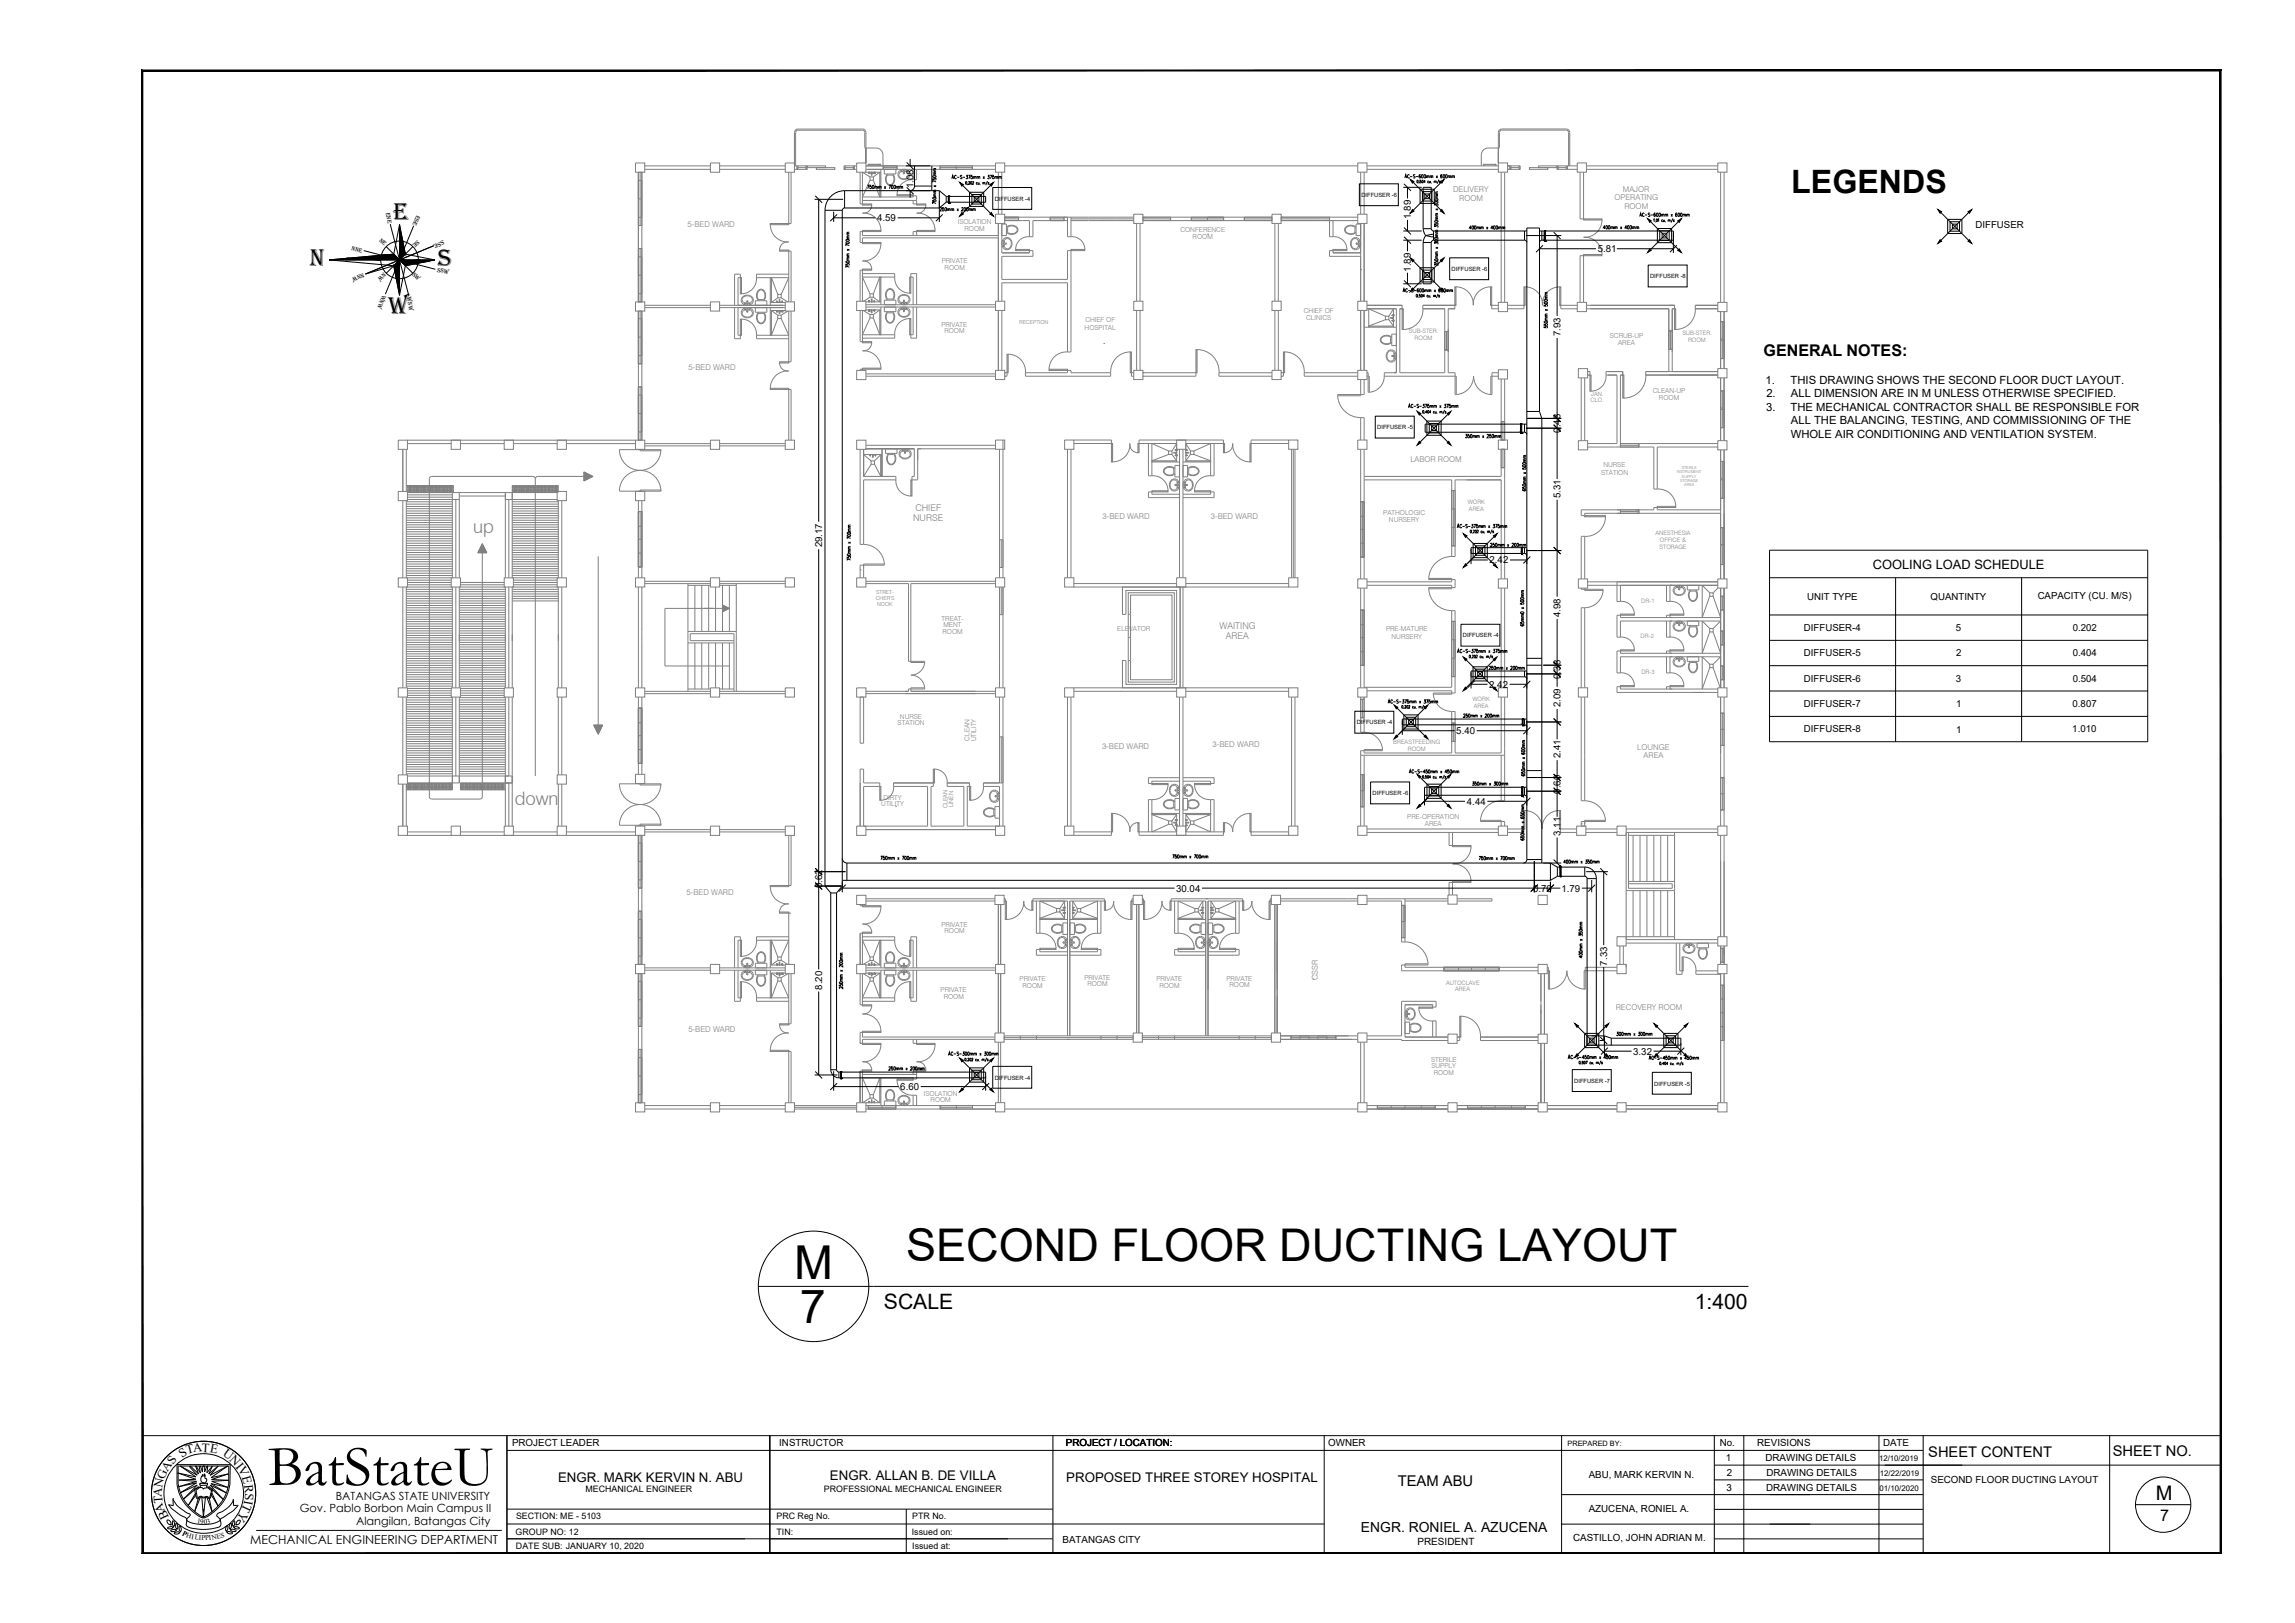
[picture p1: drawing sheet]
<svg xmlns="http://www.w3.org/2000/svg" width="420mm" height="297mm" viewBox="0 0 420 297" stroke-linecap="round" stroke-linejoin="round" font-family="sans-serif">
<defs><g id="words">
<text font-size="10.6" x="49" y="271.8">BatStateU</text>
<g font-size="8.6">
<text x="145.4" y="234.1">M</text>
<text x="146.4" y="242.2">7</text>
</g>
<text font-size="8.2" x="165.9" y="230.8">SECOND FLOOR DUCTING LAYOUT</text>
<text font-size="5.9" x="327.9" y="35.3">LEGENDS</text>
<g font-size="4.5">
<text x="72" y="40.3">E</text>
<text x="56.7" y="48.6">N</text>
<text x="80.1" y="48.7">S</text>
<text x="71.1" y="57.5">W</text>
</g>
<g font-size="3.9">
<text x="161.8" y="239.6">SCALE</text>
<text x="310.3" y="239.6">1:400</text>
</g>
<text font-size="3.7" x="394.7" y="274.6">M</text>
<g font-size="3.4" fill="#808080">
<text x="86.6" y="97.6">up</text>
<text x="94.2" y="147.3">down</text>
</g>
<g font-size="2.9">
<text x="322.9" y="65.1">GENERAL NOTES:</text>
<text x="395.5" y="278.3">7</text>
</g>
<g font-size="2.7">
<text x="353" y="266.7">SHEET CONTENT</text>
<text x="386.8" y="266.4">SHEET NO.</text>
<text x="255.9" y="271.9">TEAM ABU</text>
</g>
<text font-size="2.5" x="249.2" y="280.5">ENGR. RONIEL A. AZUCENA</text>
<g font-size="2.4">
<text x="342.9" y="104.1">COOLING LOAD SCHEDULE</text>
<text x="102.2" y="271.2">ENGR. MARK KERVIN N. ABU</text>
<text x="151.9" y="270.9">ENGR. ALLAN B. DE VILLA</text>
<text x="195.2" y="271.3">PROPOSED THREE STOREY HOSPITAL</text>
</g>
<g font-size="2.3">
<text x="30.6" y="269.4" transform="rotate(-56 30.6 269.4)">A</text>
<text x="31.7" y="268.1" transform="rotate(-57 31.7 268.1)">S</text>
<text x="33.3" y="266.8" transform="rotate(-33 33.3 266.8)">S</text>
<text x="34.3" y="266.2" transform="rotate(-15 34.3 266.2)">T</text>
<text x="35.4" y="265.8" transform="rotate(-6 35.4 265.8)">A</text>
<text x="36.9" y="265.7" transform="rotate(3 36.9 265.7)">T</text>
<text x="38.4" y="265.8" transform="rotate(11 38.4 265.8)">E</text>
<text x="40.7" y="266.4" transform="rotate(36 40.7 266.4)">U</text>
<text x="41.9" y="267.3" transform="rotate(46 41.9 267.3)">N</text>
<text x="43.1" y="268.4" transform="rotate(52 43.1 268.4)">I</text>
<text x="43.5" y="268.9" transform="rotate(62 43.5 268.9)">V</text>
<text x="29.6" y="274" transform="rotate(-85 29.6 274)">A</text>
<text x="29.7" y="272.3" transform="rotate(-78 29.7 272.3)">N</text>
<text x="29.8" y="275.1" transform="rotate(-94 29.8 275.1)">T</text>
<text x="30.1" y="270.9" transform="rotate(-66 30.1 270.9)">G</text>
<text x="44.3" y="270.3" transform="rotate(75 44.3 270.3)">E</text>
<text x="44.7" y="275.2" transform="rotate(114 44.7 275.2)">T</text>
<text x="44.7" y="271.7" transform="rotate(84 44.7 271.7)">R</text>
<text x="44.8" y="274.5" transform="rotate(100 44.8 274.5)">I</text>
<text x="44.9" y="273.2" transform="rotate(94 44.9 273.2)">S</text>
<text x="30.3" y="276.5" transform="rotate(-110 30.3 276.5)">A</text>
<text x="31" y="277.7" transform="rotate(-115 31 277.7)">B</text>
<text x="44.1" y="276.5" transform="rotate(122 44.1 276.5)">Y</text>
<text x="45.8" y="282.6">MECHANICAL ENGINEERING DEPARTMENT</text>
</g>
<g font-size="2.1">
<text x="323.2" y="70.2">1.</text>
<text x="327.8" y="70.2">THIS DRAWING SHOWS THE SECOND FLOOR DUCT LAYOUT.</text>
<text x="323.4" y="75.2">3.</text>
<text x="323.4" y="72.7">2.</text>
<text x="327.8" y="75.2">THE MECHANICAL CONTRACTOR SHALL BE RESPONSIBLE FOR</text>
<text x="327.9" y="72.7">ALL DIMENSION ARE IN M UNLESS OTHERWISE SPECIFIED.</text>
<text x="327.9" y="77.7">ALL THE BALANCING, TESTING, AND COMMISSIONING OF THE</text>
<text x="327.8" y="80.2">WHOLE AIR CONDITIONING AND VENTILATION SYSTEM.</text>
<text x="61.5" y="274.5">BATANGAS STATE UNIVERSITY</text>
<text x="54.9" y="276.8">Gov. Pablo Borbon Main Campus II</text>
<text x="65.2" y="279.1">Alangilan, Batangas City</text>
</g>
<g font-size="1.8">
<text x="167.2" y="34.4" transform="rotate(-90 167.2 34.4)">1.08</text>
<text x="160.6" y="40.5">4.59</text>
<text x="258.3" y="40.1" transform="rotate(-90 258.3 40.1)">1.89</text>
<text x="361.7" y="41.7">DIFFUSER</text>
<text x="292.5" y="46.2">5.81</text>
<text x="258.3" y="49.7" transform="rotate(-90 258.3 49.7)">1.89</text>
<text x="285.7" y="61.6" transform="rotate(-90 285.7 61.6)">7.93</text>
<text x="285.7" y="79.2" transform="rotate(-90 285.7 79.2)">0.43</text>
<text x="285.7" y="91.2" transform="rotate(-90 285.7 91.2)">5.31</text>
<text x="150.5" y="100.2" transform="rotate(-90 150.5 100.2)">29.17</text>
<text x="272.7" y="103.1">2.42</text>
<text x="285.7" y="113" transform="rotate(-90 285.7 113)">4.98</text>
<text x="330.9" y="109.8">UNIT TYPE</text>
<text x="353.4" y="109.7">QUANTINTY</text>
<text x="373.1" y="109.6">CAPACITY (CU. M/S)</text>
<text x="330.3" y="115.5">DIFFUSER-4</text>
<text x="358.1" y="115.5">5</text>
<text x="379.5" y="115.5">0.202</text>
<text x="272.6" y="125.9">2.42</text>
<text x="285.7" y="124.3" transform="rotate(-90 285.7 124.3)">0.38</text>
<text x="330.3" y="120.1">DIFFUSER-5</text>
<text x="330.3" y="124.8">DIFFUSER-6</text>
<text x="358.1" y="124.8">3</text>
<text x="358.1" y="120.1">2</text>
<text x="379.5" y="120.1">0.404</text>
<text x="379.5" y="124.8">0.504</text>
<text x="285.7" y="129.4" transform="rotate(-90 285.7 129.4)">2.09</text>
<text x="330.3" y="129.4">DIFFUSER-7</text>
<text x="358.2" y="129.4">1</text>
<text x="379.4" y="129.4">0.807</text>
<text x="266.6" y="134.4">5.40</text>
<text x="330.3" y="134.1">DIFFUSER-8</text>
<text x="358.2" y="134.1">1</text>
<text x="379.4" y="134.1">1.010</text>
<text x="285.7" y="138.8" transform="rotate(-90 285.7 138.8)">2.41</text>
<text x="268.6" y="147.3">4.44</text>
<text x="285.7" y="145.3" transform="rotate(-90 285.7 145.3)">0.60</text>
<text x="285.7" y="153" transform="rotate(-90 285.7 153)">3.11</text>
<text x="150.5" y="162.6" transform="rotate(-90 150.5 162.6)">0.62</text>
<text x="215.3" y="163.2">30.04</text>
<text x="280.7" y="163.2">0.70</text>
<text x="285.8" y="163.2">1.79</text>
<text x="294.2" y="176.7" transform="rotate(-90 294.2 176.7)">7.33</text>
<text x="150.5" y="181.2" transform="rotate(-90 150.5 181.2)">8.20</text>
<text x="299" y="193">3.32</text>
<text x="164.8" y="199.5">6.60</text>
<text x="93.7" y="264.6">PROJECT LEADER</text>
<text x="142.7" y="264.7">INSTRUCTOR</text>
<text x="195.1" y="264.7">PROJECT / LOCATION:</text>
<text x="243.2" y="264.7">OWNER</text>
<text x="314.9" y="264.7">No.</text>
<text x="316" y="267.3">1</text>
<text x="321.7" y="264.7">REVISIONS</text>
<text x="323.2" y="267.4">DRAWING DETAILS</text>
<text x="344.7" y="264.7">DATE</text>
<text x="290.9" y="270.5">ABU, MARK KERVIN N.</text>
<text x="316.1" y="272.8">3</text>
<text x="316.1" y="270.1">2</text>
<text x="323.3" y="272.8">DRAWING DETAILS</text>
<text x="323.4" y="270.1">DRAWING DETAILS</text>
<text x="353.5" y="271.4">SECOND FLOOR DUCTING LAYOUT</text>
<text x="290.9" y="276.8">AZUCENA, RONIEL A.</text>
<text x="194.5" y="282.4">BATANGAS CITY</text>
<text x="259.5" y="282.8">PRESIDENT</text>
<text x="288" y="282.1">CASTILLO, JOHN ADRIAN M.</text>
</g>
<g font-size="1.7" fill="#808080">
<text x="167.2" y="95.3">NURSE</text>
<text x="167.6" y="93.4">CHIEF</text>
<text x="223.2" y="115.1">WAITING</text>
<text x="224.4" y="116.9">AREA</text>
</g>
<g font-size="1.6">
<text x="107.2" y="273">MECHANICAL ENGINEER</text>
<text x="150.8" y="273">PROFESSIONAL MECHANICAL ENGINEER</text>
<text x="94.4" y="280.8">GROUP NO: 12</text>
<text x="94.5" y="278">SECTION: ME - 5103</text>
<text x="142.2" y="278.1">PRC Reg No.</text>
<text x="142.2" y="280.9">TIN:</text>
<text x="166.9" y="280.8">Issued on:</text>
<text x="167" y="278">PTR No.</text>
<text x="94.5" y="283.6">DATE SUB: JANUARY 10, 2020</text>
<text x="167" y="283.6">Issued at:</text>
</g>
<g font-size="1.5" fill="#808080">
<text x="266" y="35.2">DELIVERY</text>
<text x="297.1" y="35.1">MAJOR</text>
<text x="125.9" y="41.5">5-BED WARD</text>
<text x="267.2" y="36.8">ROOM</text>
<text x="295.6" y="36.7">OPERATING</text>
<text x="297.4" y="38.3">ROOM</text>
<text x="126.1" y="67.7">5-BED WARD</text>
<text x="258.2" y="84.5">LABOR ROOM</text>
<text x="201.8" y="95">3-BED WARD</text>
<text x="221.7" y="94.9">3-BED WARD</text>
<text x="201.8" y="137.1">3-BED WARD</text>
<text x="222" y="136.8">3-BED WARD</text>
<text x="299.7" y="137.2">LOUNGE</text>
<text x="300.9" y="138.8">AREA</text>
<text x="125.7" y="163.7">5-BED WARD</text>
<text x="241.3" y="179.4" transform="rotate(-90 241.3 179.4)">CSSR</text>
<text x="295.8" y="184.9">RECOVERY ROOM</text>
<text x="126" y="188.9">5-BED WARD</text>
</g>
<g font-size="1.4">
<text x="344" y="267.3">12/10/2019</text>
<text x="344.1" y="272.8">01/10/2020</text>
<text x="344.2" y="270.1">12/22/2019</text>
</g>
<g font-size="1.3">
<text x="287" y="264.6">PREPARED BY:</text>
<text x="33.3" y="280.9" transform="rotate(28 33.3 280.9)">P</text>
<text x="34" y="281.3" transform="rotate(18 34 281.3)">H</text>
<text x="35" y="281.6" transform="rotate(10 35 281.6)">I</text>
<text x="35.6" y="281.7" transform="rotate(9 35.6 281.7)">L</text>
<text x="36.1" y="278.7" transform="rotate(9 36.1 278.7)">1</text>
<text x="36.4" y="281.9" transform="rotate(1 36.4 281.9)">I</text>
<text x="36.7" y="278.8">90</text>
<text x="36.9" y="281.9">P</text>
<text x="37.6" y="281.9" transform="rotate(-8 37.6 281.9)">PI</text>
<text x="38" y="278.8" transform="rotate(-15 38 278.8)">3</text>
<text x="38.8" y="281.8" transform="rotate(-13 38.8 281.8)">N</text>
<text x="39.8" y="281.6" transform="rotate(-14 39.8 281.6)">ES</text>
</g>
<g font-size="1.2" fill="#808080">
<text x="175.3" y="41">ISOLATION</text>
<text x="176.6" y="42.2">ROOM</text>
<text x="216.1" y="42.4">CONFERENCE</text>
<text x="218.3" y="43.8">ROOM</text>
<text x="172.4" y="48.2">PRIVATE</text>
<text x="172.9" y="49.4">ROOM</text>
<text x="172.3" y="59.8">PRIVATE</text>
<text x="198.7" y="59">CHIEF OF</text>
<text x="238.7" y="57.2">CHIEF OF</text>
<text x="239.1" y="58.6">CLINICS</text>
<text x="172.9" y="61">ROOM</text>
<text x="198.6" y="60.3">HOSPITAL</text>
<text x="294.7" y="61.8">SCRUB-UP</text>
<text x="296.2" y="63.1">AREA</text>
<text x="302.6" y="71.9">CLEAN-UP</text>
<text x="303.7" y="73.2">ROOM</text>
<text x="293.1" y="86.9">STATION</text>
<text x="293.5" y="85.5">NURSE</text>
<text x="253.2" y="94.2">PATHOLOGIC</text>
<text x="254.3" y="95.6">NURSERY</text>
<text x="172.4" y="113.6">TREAT-</text>
<text x="172.6" y="116">ROOM</text>
<text x="172.7" y="114.8">MENT</text>
<text x="204.5" y="115.5">ELEVATOR</text>
<text x="253.8" y="115.5">PRE-MATURE</text>
<text x="254.8" y="116.9">NURSERY</text>
<text x="164.8" y="131.5">NURSE</text>
<text x="164.3" y="132.8">STATION</text>
<text x="177.5" y="135.5" transform="rotate(-90 177.5 135.5)">CLEAN</text>
<text x="178.7" y="135.7" transform="rotate(-90 178.7 135.7)">UTILITY</text>
<text x="161.3" y="147.5">UTILITY</text>
<text x="161.7" y="146.3">DIRTY</text>
<text x="257.6" y="149.9">PRE-OPERATION</text>
<text x="260.9" y="151.1">AREA</text>
<text x="172.4" y="169.6">PRIVATE</text>
<text x="172.9" y="170.8">ROOM</text>
<text x="186.7" y="179.6">PRIVATE</text>
<text x="198.5" y="179.3">PRIVATE</text>
<text x="211.7" y="179.6">PRIVATE</text>
<text x="224.5" y="179.5">PRIVATE</text>
<text x="172.2" y="181.6">PRIVATE</text>
<text x="172.8" y="182.8">ROOM</text>
<text x="187.2" y="180.8">ROOM</text>
<text x="199.1" y="180.5">ROOM</text>
<text x="212.2" y="180.8">ROOM</text>
<text x="225.1" y="180.7">ROOM</text>
<text x="262" y="194.3">STERILE</text>
<text x="262.1" y="195.5">SUPPLY</text>
<text x="262.5" y="196.7">ROOM</text>
<text x="169.1" y="200.5">ISOLATION</text>
<text x="170.4" y="201.7">ROOM</text>
</g>
<g font-size="1.1">
<text x="70.6" y="38.9" transform="rotate(81 70.6 38.9)">ene</text>
<text x="76.3" y="39.3" transform="rotate(112 76.3 39.3)">ese</text>
<text x="182.1" y="36.7">DIFFUSER -4</text>
<text x="249.2" y="36.1">DIFFUSER -6</text>
<text x="64.3" y="45.8" transform="rotate(15 64.3 45.8)">nne</text>
<text x="69.4" y="44.1" transform="rotate(45 69.4 44.1)">nE</text>
<text x="76.4" y="43.9" transform="rotate(135 76.4 43.9)">se</text>
<text x="81.2" y="44" transform="rotate(158 81.2 44)">sse</text>
<text x="66.5" y="49.9" transform="rotate(158 66.5 49.9)">nnw</text>
<text x="70" y="53.9" transform="rotate(112 70 53.9)">wnw</text>
<text x="70.2" y="49.8" transform="rotate(135 70.2 49.8)">nw</text>
<text x="75.4" y="50.3" transform="rotate(45 75.4 50.3)">sw</text>
<text x="80" y="49.7" transform="rotate(15 80 49.7)">ssw</text>
<text x="265.8" y="49.6">DIFFUSER -6</text>
<text x="302.1" y="50.9">DIFFUSER -8</text>
<text x="74.6" y="54.4" transform="rotate(81 74.6 54.4)">wsw</text>
<text x="252.1" y="78.6">DIFFUSER -5</text>
<text x="267.8" y="116.7">DIFFUSER -4</text>
<text x="248.4" y="132.6">DIFFUSER -4</text>
<text x="251.3" y="145.5">DIFFUSER -6</text>
<text x="182.1" y="197.6">DIFFUSER -4</text>
<text x="288.2" y="198.2">DIFFUSER -7</text>
<text x="302.9" y="198.7">DIFFUSER -5</text>
</g>
<g font-size="1.1" fill="#808080">
<text x="257.9" y="61">SUB-STER.</text>
<text x="259" y="62.2">ROOM</text>
<text x="308" y="61.3">SUB-STER.</text>
<text x="309" y="62.6">ROOM</text>
<text x="291.2" y="73.7">CLO.</text>
<text x="291.3" y="72.4">JAN.</text>
<text x="268.7" y="92.3">WORK</text>
<text x="268.9" y="93.4">AREA</text>
<text x="303.1" y="98">ANESTHESIA</text>
<text x="303.8" y="100.4">STORAGE</text>
<text x="303.9" y="99.2">OFFICE &amp;</text>
<text x="300.5" y="110.3">DR-1</text>
<text x="300.4" y="116.7">DR-2</text>
<text x="300.5" y="123.3">DR-3</text>
<text x="269.6" y="128.3">WORK</text>
<text x="269.8" y="129.5">AREA</text>
<text x="255.1" y="136.2">BREASTFEEDING</text>
<text x="257.7" y="137.4">ROOM</text>
<text x="173.4" y="148" transform="rotate(-90 173.4 148)">CLEAN</text>
<text x="174.5" y="147.8" transform="rotate(-90 174.5 147.8)">LINEN</text>
<text x="264.7" y="180.3">AUTOCLAVE</text>
<text x="266.4" y="181.4">AREA</text>
</g>
<g font-size="1" fill="#808080">
<text x="186.6" y="59.4">RECEPTION</text>
<text x="160.3" y="109.9">CHER'S</text>
<text x="160.4" y="108.8">STRET-</text>
<text x="160.6" y="111">NOOK</text>
</g>
<g font-size=".7" fill="#808080">
<text x="307" y="86.6">INSTRUMENT</text>
<text x="307.6" y="88.2">STORAGE</text>
<text x="307.9" y="85.8">STERILE</text>
<text x="307.9" y="87.4">SUPPLY</text>
<text x="308.4" y="89">AREA</text>
</g>
</g></defs>
<!-- layer: 0 -->
<g fill="none" stroke="#808080" stroke-width=".18">
<path d="M116.3 29.8h1.7v1.7h-1.7zM116.9 31.5h.6v9.8h-.6zM116.9 31.5v23.8h.6v-23.8M116.9 33h.6M116.9 39.8h.6M116.9 36.4h.6M117.2 31.5v9.8M118 30.4h12.1M118 31h12.1M130.1 29.8h1.6v1.7h-1.6zM131.7 30.4h12.1M131.7 31h12.1"/>
<path d="M143.8 29.8h1.6v1.7h-1.6zM144.4 31.5v9.6M144.8 31.5v9.4h-.4M145.4 31h.5M145.7 24.2v6.2M145.9 30.4h.2v.6h-.2zM146.1 30.4h1.5M146.1 31h1.5M146.1 30.7h1.5M146.1 23.8h11.8M146.1 23.8l-.2 .1-.2 .3M147.6 30.4h.2v.6h-.2z"/>
<path d="M147.8 30.4h3.3v.3h-3.3zM149.5 30.7h3.3v.3h-3.3zM154.5 30.4h.2v.6h-.2zM154.7 30.4h1.5M154.7 31h1.5M154.7 30.7h1.5M156.2 30.4h.2v.6h-.2zM156.4 30.4h.4M156.4 31h.4M156.8 29.8h1.7v1.7h-1.7zM157.5 31.5v5.8h.4M157.9 37.3h1.7v.2h-1.7z"/>
<path d="M157.9 36.7h9.9M157.9 23.8l.4 .2v.2v2.9h2.1a1.26 1.26 0 0 1 1.2 1.3v2M158.5 27.1v2.7v-5.6a.61 .61 0 0 0-.6-.6h-11.8a.63 .63 0 0 0-.6 .6l-.1 6.2h.5M158.5 30.4h23.8M158.5 31h23.8M158.5 31.5h2.8M159 30.4v-.4v.4M159 31.5h.1M159 31.8h.2M159 30.1h2.1M159 31.7h.1M159 31.6v.1"/>
<path d="M159 31.6h.1M159 31.8h.1M159 31.7h.2M159 31.6h.2M159.1 31.7l-.1 .1M159.1 31.6l-.1 .2M159.1 31.7h.1M159.1 31.6h.1M159.1 31.6v.1M159.2 31.8h.1M159.2 31.6h.1M159.2 31.7v.1"/>
<path d="M159.2 31.6v.2M159.2 31.7h.1M159.2 31.6v.1M159.2 31.5h.1M159.3 32.4h.6v.6h-.6zM159.3 32.4l-1.4-.9v6M159.3 33l-1.4 3.1h9.3v-.3M159.5 31.5v.3M159.5 31.6h.1M159.5 32.1h.1M159.5 31.8h.1M159.5 31.6v.1"/>
<path d="M159.5 31.7h.1M159.5 31.7v.1M159.5 31.9h.1M159.5 31.6v.3M159.5 31.9v.2M159.6 37.5a1.49 1.49 0 0 1-1.7 1.5 3.2 3.2 0 0 1 3.4 3.2M159.6 31.6v.3M159.6 31.7h.1M159.6 31.6h.1M159.6 31.9l.1 .2M159.6 31.8h.1M159.6 31.7l.1 .1"/>
<path d="M159.7 31.6l-.1 .1M159.7 32.1h-.2M159.7 31.5l-.1 .3M159.9 33l1.2 3.1M160 31.5h.1M160 31.8h.1M160 31.6v.1M160 31.6h.1M160 31.7h.1M160 31.6v.2M160.1 31.6h.1M160.1 31.6v.1"/>
<path d="M160.1 31.7l-.1 .1M160.1 31.7h.1M160.1 31.8h.1M160.1 31.7v.1M160.1 31.5h.1M160.1 31.5v.2M161.1 30.4v-.4l.1 .4M161.3 31v5.1h-.2v-4.6l-1.2 .9M161.7 30.4h2.5v.6h-2.5zM161.7 30.7h2.5M161.7 30.4v.6M161.9 31v.8h2.1v-.8"/>
<path d="M162.5 32.1h.8a.98 .98 0 0 1 .4 1 .98 .98 0 0 1-.9 .7l-.4-.4-.1-.4v-.6zM162.5 31.8a1.27 1.27 0 0 0 .5 2.1 1.27 1.27 0 0 0 .4-2.1M164.2 35.6h3v.2h-3zM164.2 30.4v.6M164.7 31.3a.86 .86 0 0 0 0 1.3M164.7 31.3a1.23 1.23 0 0 1 1.8 .3M165 31.4h.4M165 31.4a.71 .71 0 0 0-.4 .9 .71 .71 0 0 0 .9 .4 .71 .71 0 0 0 .9-.4 .71 .71 0 0 0-.4-.9M165.4 31.7v.1M165.4 31.8h.1M165.4 31.8v-.5l.1-.1 .1 .1-.1 .5M165.5 31.8h.1"/>
<path d="M165.6 31.7l-.1 .1M165.6 31.4h.4M166.5 31.6v.7M166.5 32.3a1.25 1.25 0 0 1-1.8 .3M167.2 31v1.9M167.2 36.7v.6h.6M167.2 35.8h.6v1.5M167.2 32.9a2.75 2.75 0 0 0-3 2.7M167.8 37.3h1.7v.2h-1.7zM167.8 31v1.9h-.6M169.5 37.5a1.48 1.48 0 0 1-1.7 1.5 3.2 3.2 0 0 1 3.4 3.2M172.1 30.4h5.9v.6h-5.9z"/>
<path d="M172.1 30.7h5.9M172.1 30.4v.6M175.1 30.4v.6M178 30.4v.6M182.3 29.8h1.6v1.7h-1.6zM182.3 39.2h1.6v1.7h-1.6zM182.8 31.5v7.7M183.4 31.5v7.7M183.9 39.7h.1M183.9 39.7h2.6v.7h-2.6zM183.9 39.7h23.7M183.9 30.4h64.7"/>
<path d="M186.5 39.7v.7M192.3 39.7h2.5v.7h-2.5zM192.3 39.7v.7M194.8 39.7v.7M195.4 39.7v3.6h.7M196.1 39.7v3.6M207.6 39.2h1.6v1.7h-1.6zM209.2 39.7h.1M209.2 39.7h5.1v.7h-5.1zM209.2 39.7h23.7M214.3 39.7v.7M218.1 39.7h5.9v.7h-5.9z"/>
<path d="M218.1 39.7v.7M221.1 39.7v.7M224 39.7v.7M227.8 39.7h5.1v.7h-5.1zM227.8 39.7v.7M232.9 39.2h1.6v1.7h-1.6zM234.5 39.7h.1M234.5 39.7h8.9v.7h-8.9zM234.5 39.7h14.1M243.4 39.7v3.6h.6M248.6 39.2h1.7v1.7h-1.7zM248.6 29.8h1.7v1.7h-1.7z"/>
<path d="M249.1 31.5v7.7M249.7 31.5v7.7M250.3 30.4h24M250.3 31h24M271.2 30.4v-2a1.26 1.26 0 0 1 1.3-1.3h2v-2.9l.2-.3 .2-.1h11.8l.3 .1 .2 .3v6.2M271.6 30.4v-.4l.1 .4M271.7 30.2h2.1M271.7 30.1h2.1M273.8 30.4v-.4l.1 .4M274.3 29.8h1.7v1.7h-1.7zM274.3 27.1v2.7v-5.6a.63 .63 0 0 1 .6-.6h11.9a.63 .63 0 0 1 .6 .6v6.2M274.3 27.8v2"/>
<path d="M274.8 31.5v23.8M275.5 31.5v23.8M276 30.4h.4v.6h-.4M276.4 30.4h.2v.6h-.2zM276.6 30.4h1.5M276.6 31h1.5M276.6 30.7h1.5M278.1 30.4h.2v.6h-.2zM280 30.7h3.4v.3h-3.4zM281.7 30.4h3.4v.3h-3.4zM285.1 30.4h.2v.6h-.2zM285.3 30.4h1.4"/>
<path d="M285.3 31h1.4M285.3 30.7h1.4M286.7 30.4h.3v.6h-.3zM287 30.4h1.8M287 31h1.8M288.8 29.8h1.6v1.7h-1.6zM289.3 31.5v8.6h.6M289.9 31.5v8.8M290.4 30.4h24.1M290.4 31h24.1M314.5 29.8h1.7v1.7h-1.7zM315 31.5v23.8"/>
<path d="M315.6 31.5v23.8M116.3 55.3h1.7v1.6h-1.7zM116.9 45.5h.6v9.8h-.6zM116.9 56.9h.6v9.7h-.6zM116.9 56.9v23.7h.6v-23.7M116.9 41.3h.6M116.9 45.5h.6M116.9 47h.6M116.9 53.7h.6M116.9 50.4h.6M116.9 58.3h.6M117.2 45.5v9.8"/>
<path d="M117.2 56.9v9.7M118 55.9h12.1M118 56.3h12.1M130.1 55.3h1.6v1.6h-1.6zM131.7 55.9h12.1M131.7 56.3h12.1M134.5 56.3v5.7h1v-.6M135.1 56.3v5.1h.4M135.5 50.8h.3v3h-.3zM135.5 58.4h.3v3h-.3zM135.5 50.8h-.4v5.1M135.5 50.8v-.6h-1v5.7"/>
<path d="M135.8 58.4a2.75 2.75 0 0 1 2.7 3M135.8 55.3l.6 .5M135.8 57.6l.6 .5M135.8 54.6v.7M135.8 56.9v.7M135.9 57.1v.4l.2 .3M136.1 54.3a.62 .62 0 0 0 0 1.1M136.1 56.8l-.2 .3M136.1 54.3a.91 .91 0 0 1 1.1-.1 .91 .91 0 0 1 .5 .9l-.4 .4h-.4M136.1 55.4l.6 .1M136.3 56.7h.4M136.3 56.7l-.2 .1"/>
<path d="M136.4 54.1a1.31 1.31 0 0 1 1.2 .2M136.4 56.4a1.31 1.31 0 0 1 1.2 .2M136.4 54.1l-.6 .5M136.4 56.4l-.6 .5M136.7 57v.1M136.7 55h.2M136.7 57.1h.2M136.7 55.1v.1M136.7 55.1v.5l.2 .1v-.1M136.9 55.1v.5M136.9 55.1v.1M136.9 57v.1"/>
<path d="M136.9 56.7h.4M136.9 56.6v.5M136.9 56.6v-.1h-.2v.6M137.3 56.7l.4 .4M137.6 55.6a1.31 1.31 0 0 1-1.2 .2M137.6 57.9a1.31 1.31 0 0 1-1.2 .2M137.6 54.3a.86 .86 0 0 1 0 1.3M137.6 56.6a.86 .86 0 0 1 0 1.3M137.7 57.1a.9 .9 0 0 1-.5 .9 .9 .9 0 0 1-1.1-.2M138.3 55.9v-.9h2.1v.9M138.3 56.3v.8h2.1v-.8M138.5 50.8h5.9l-1.4 3.1"/>
<path d="M138.5 50.8a2.75 2.75 0 0 1-2.7 3M138.8 57.4h.9a.98 .98 0 0 1 .3 1 .98 .98 0 0 1-.9 .7l-.3-.3-.2-.5 .1-.6zM138.9 55a1.27 1.27 0 0 1 .4-2.1 1.27 1.27 0 0 1 .5 2.1M138.9 57.1a1.27 1.27 0 0 0 .4 2.2 1.27 1.27 0 0 0 .5-2.2M139 53.2a.77 .77 0 0 1 .9 .1 .77 .77 0 0 1 .1 .9l-.2 .6h-.8a1.13 1.13 0 0 1 0-1.6zM141 41.1a3.2 3.2 0 0 0 3.4 3.2 1.48 1.48 0 0 0-1.7 1.5M141 40.9h3.4v.2h-3.4zM141 56.3v5.1h.2v-4.6l1.2 .9M141 55.4h2.8M141 56.8h2.8M141.2 50.8l1.2 3.1M142.2 56.8h.1"/>
<path d="M142.2 55.3h.1M142.2 57.1h.1M142.2 55.1h.1M142.2 55.2h.1M142.2 57h.1M142.2 56.9h.1M142.2 55.1v.3M142.2 56.9v.2M142.2 57v.1M142.2 55.1l.1 .1M142.3 57h.1M142.3 55.2h-.1"/>
<path d="M142.3 57l-.1 .1M142.3 55.2h.1M142.3 57.1h.1M142.3 55.1v.3M142.3 56.9v.2M142.3 56.9h.1M142.3 55.1h.1M142.3 55.3h.1M142.3 57v.1M142.3 56.8h.1M142.4 54.5l-1.2 .9v-4.6h-.2v5.1M142.4 53.9h.6v.6h-.6z"/>
<path d="M142.4 57.7h.6v.6h-.6zM142.4 58.3l-1.2 3.1M142.6 56.8h.2M142.6 54.8l.1 .2M142.6 54.8h.1M142.6 55.3h.2M142.6 55.3v.1M142.6 54.8h.2M142.6 55.1h.1M142.6 55.2h.1M142.7 55.2h.1M142.7 56.9h.1"/>
<path d="M142.7 57.1h.1M142.7 57.2l-.1 .2h.2v-.2M142.7 57.2h.1M142.7 55v.3M142.7 57h.1M142.7 57h-.1M142.7 55.3h.1M142.7 55h.1M142.7 57l-.1 .1M142.7 56.9v.3M142.7 45.8h1.7v.2h-1.7zM142.7 55.1h.1"/>
<path d="M142.8 55l-.1 .3M142.8 56.9v.3M142.8 57.1h.1M142.8 57v.1M142.8 56.9h.1M142.8 55.2h.1M142.8 57h.1M142.8 55.1v.1M142.8 57.1h-.1M142.8 55.3v.1M142.8 55.1h.1M142.8 54.8h.1"/>
<path d="M142.8 54.8v.2M143 54.5l1.2 .8M143 58.3l1.4 3.1h-5.9M143.1 56.8h.1M143.1 55.3h.2M143.1 57.1h.2M143.1 55.1h.2M143.1 55.2h.1M143.1 55.1h.1M143.1 56.9h.1M143.1 57.1h.1M143.1 55.1v.3"/>
<path d="M143.1 57h.1M143.1 55.3h.1M143.1 57v.1M143.1 56.9v.2M143.2 55.2v-.1v.1M143.2 57h.1M143.2 57v.1M143.2 55.2h.1M143.2 56.9h.1M143.2 56.9l.1 .2M143.2 57.1h.1M143.2 55.1l.1 .3"/>
<path d="M143.2 55.3h.1M143.2 55.1h.1M143.2 57l.1 .1M143.3 56.8h.1M143.3 55.2h-.1M143.3 56.9h.1M143.3 55.2h.1M143.3 55.1h-.1M143.8 55.3h1.6v1.6h-1.6zM144.2 56.9l-1.2 .8M144.4 46h.4v9.3M144.4 45.8v9.5"/>
<path d="M144.4 56.9v9.5M144.4 50.2h-5.9v.6M144.8 56.9v9.3h-.4M156.8 55.1h1.7v1.7h-1.7zM157.5 56.8v5.7h.4M157.9 44.4h3.4v.2h-3.4zM157.9 49.2h1.7v.3h-1.7zM157.9 42.2h3.4v.2h-3.4zM157.9 42.2v.9h24.9M157.9 49.2v5.9M157.9 56.8v5.9M157.9 42.4h-.4v2h.4"/>
<path d="M157.9 49.5h-.4v5.6M157.9 50.1h5.9v.6M157.9 47.8a1.49 1.49 0 0 1 1.7 1.4M158.1 56.8l1.2 .8M158.5 56.2h23.8M158.5 55.8h23.8M158.5 56.7h2.8M158.5 55.3h2.8M159 56.7h.1M159 57h.2M159 55h.2M159 55.1h.1"/>
<path d="M159 56.7v.1M159 57h.1M159 56.9h.1M159 55h.1M159 55.1l.2 .1M159 56.9h.2M159 55v.3M159 55.1h.2M159 55.2h.1M159 56.8h.2M159.1 56.9h-.1M159.1 56.8l-.1 .2"/>
<path d="M159.1 56.9h.1M159.1 55.1h.1M159.1 55v.1M159.1 56.8v.1M159.1 55h.1M159.2 57h.1M159.2 56.8h.1M159.2 56.9h.1M159.2 55.2h.1M159.2 56.8v.2M159.2 55.1h.1M159.2 55h-.1"/>
<path d="M159.2 56.7h.1M159.2 56.7l-.2 .1M159.2 55l-.1 .1M159.2 55v.2M159.2 55.2v.1M159.3 57.6h.6v.6h-.6zM159.3 53.8h.6v.6h-.6zM159.3 58.2l-1.4 3.1h5.9v.6h-5.9M159.3 54.4l-1.2 .7M159.5 56.7h.1M159.5 54.7v.2M159.5 54.7h.2l-.1 .2"/>
<path d="M159.5 56.7v.3M159.5 55.2h.1M159.5 56.8h.1M159.5 57.3h.2M159.5 57.3h.1M159.5 54.7h.1M159.5 57h.1M159.5 55h.1M159.5 55.1h.1M159.5 55.1v.1M159.5 56.9h.1M159.5 55v.3"/>
<path d="M159.5 57.1h.1M159.5 54.9v.3M159.5 56.8v.3M159.5 54.9h.1M159.5 57.1v.2M159.6 56.9h.1M159.6 57h.1M159.6 54.9v.3M159.6 56.8v.3M159.6 55.1h.1M159.6 55h.1M159.6 57.1l.1 .2"/>
<path d="M159.6 54.9h-.1M159.6 57.1h.1M159.6 55l.1 .3M159.6 56.7v.3M159.7 55.1l-.1 .1M159.7 55h-.1M159.7 56.7h-.1M159.9 54.4l1.2 .9v-4.6h.2v5.1M159.9 58.2l1.2 3.1M160 56.7h.1M160 57h.1M160 55h.1"/>
<path d="M160 56.7v.1M160 56.8v.1M160 56.8h.1M160 56.9h.1M160 55.1h.1M160 55.2h.1M160 55.1l.1 .1M160 55v.3M160 56.8v.2M160.1 56.8h.1M160.1 56.8v.1M160.1 55.1h.1"/>
<path d="M160.1 56.9h.1M160.1 56.8v.2M160.1 55v.2M160.1 55h.1M160.1 55v.1M160.1 56.9v.1M160.1 57h.1M160.1 56.9h-.1M160.1 56.7h.1M160.1 55.2v.1M160.1 56.7v.1M161.1 50.7l-1.2 3.1"/>
<path d="M161.3 44.6a3.2 3.2 0 0 1-3.4 3.2M161.3 56.2v5.1h-.2v-4.6l-1.2 .9M161.9 55.8v-.9h2.1v.9M161.9 56.2v.8h2.1v-.8M162.5 57.3h.8a.98 .98 0 0 1 .4 1 .98 .98 0 0 1-.9 .7l-.4-.4-.1-.4v-.6zM162.5 57a1.27 1.27 0 0 0 .5 2.1 1.27 1.27 0 0 0 .4-2.1M162.5 54.9a1.27 1.27 0 0 1 .5-2.1 1.27 1.27 0 0 1 .4 2.1M162.6 54.7h.7M162.6 54.7a.97 .97 0 0 1-.3-1 .97 .97 0 0 1 .8-.7 1.11 1.11 0 0 1 .2 1.7M163.8 50.7h-5.9l1.4 3.1M163.8 50.7a2.75 2.75 0 0 0 2.7 3M164.7 56.5a.86 .86 0 0 0 0 1.3"/>
<path d="M164.7 54.2a.86 .86 0 0 0 0 1.3M164.7 56.5a1.25 1.25 0 0 1 1.8 .3M164.7 54.2a1.25 1.25 0 0 1 1.8 .3M165.4 55.5l.1-.6 .1 .6M165.4 55.4l.1 .2 .1-.2M165.4 55.3h-.4a.71 .71 0 0 1-.4-.9 .71 .71 0 0 1 .9-.4 .71 .71 0 0 1 .9 .4 .71 .71 0 0 1-.4 .9M165.4 56.9v.1M165.4 57h.1M165.4 55v.1M165.4 57v-.5l.1-.1 .1 .1-.1 .5M165.5 57h.1M165.5 54.9h.1"/>
<path d="M165.5 55l.1 .1M165.6 56.9l-.1 .1M165.6 56.6h.4M165.6 55.3h.4M166 56.6a.71 .71 0 0 1 .4 .9 .71 .71 0 0 1-.9 .4 .71 .71 0 0 1-.9-.4 .71 .71 0 0 1 .4-.9h.4M166.5 56.8v.7M166.5 54.5v.7M166.5 57.5a1.25 1.25 0 0 1-1.8 .3M166.5 55.2a1.25 1.25 0 0 1-1.8 .3M166.5 58.3h.3v3h-.3zM166.5 50.7h.3v3h-.3zM166.5 58.3a2.75 2.75 0 0 0-2.7 2.9"/>
<path d="M166.8 50.7h.4v5.1M166.8 50.7v-.6h1v5.7M167.2 43.1v-.7h.6v.7M167.2 56.2v5.1h-.4M167.8 42.2h3.4v.2h-3.4zM167.8 56.2v5.7h-1v-.6M182.3 55.1h1.6v1.7h-1.6zM182.8 43.5h-24.9v1.1M182.8 40.9v14.2M182.8 56.8v11M183.4 40.9v5.4h5.1v-.4M183.4 55.1v-3.3h12v12.6"/>
<path d="M183.4 56.8v11M183.4 41h.9v2.1h-.9M183.6 44.5h.7v.2h-.6zM183.8 44.5v-.4a.71 .71 0 0 1 .9-.4 .71 .71 0 0 1 .5 .9 .68 .68 0 0 1-.6 .9 .68 .68 0 0 1-.8-.8M183.9 40.4h4.6v2.9M183.9 40.1h2.6M184.1 44.5h.1M184.2 44.6l-.1 .1M184.3 44.6h.1M184.3 41.6a1.27 1.27 0 0 1 2.1 .5 1.27 1.27 0 0 1-2.1 .4M184.5 41.7v.7M184.5 41.7a.97 .97 0 0 1 1-.3 .97 .97 0 0 1 .7 .8l-.3 .4-.4 .1-.9-.1"/>
<path d="M184.5 42.4l.1 .2M184.7 43.6a1.06 1.06 0 0 0-1.3 1 1.06 1.06 0 0 0 1.3 1M184.7 43.6a1.22 1.22 0 0 1 0 2M185.9 45.7h2.6v.2h-2.6zM188.5 45.9h.6v1h-5.7v4.2h12v-5.2h.7M188.5 43.3a2.33 2.33 0 0 0-2.6 2.3M189.7 40.4h.1M192.3 40.1h2.5M195.4 40.4h-6.3v2.9h-.6M196.1 45.7h2.5v.2h-2.5zM196.1 40.4h11.5M196.1 40.1h11.5"/>
<path d="M196.1 45.9v18.5h-.7M196.1 43.3a2.33 2.33 0 0 1 2.5 2.3M201.8 40.4h.1M207.6 55.1h1.6v1.7h-1.6zM208.1 40.9v14.2M208.1 56.8v11M208.7 40.9v14.2M208.7 56.8v11M209.2 40.4h23.7M209.2 40.1h5.1M218.1 40.1h5.9M221.1 42.9h.1"/>
<path d="M227.8 40.1h5.1M232.9 55.1h1.6v1.7h-1.6zM233.4 40.9v14.2M233.4 56.8v11M234 40.9v14.2M234 56.8v11M234.5 40.4h14.1M234.5 40.1h8.9M244 45.7h2.6v.2h-2.6zM244 45.7v.6h5.1M244 45.9h-.6v1h5.7M244 40.4v2.9"/>
<path d="M244 43.3a2.33 2.33 0 0 1 2.6 2.3M247.3 44.2v.8M247.3 44.2a.97 .97 0 0 1 1.4-.6 .97 .97 0 0 1 .3 1.4 .88 .88 0 0 1-.8 .7 .88 .88 0 0 1-.9-.7M247.9 42.6l.2-.9a.98 .98 0 0 0-1.1-.3 .98 .98 0 0 0-.7 .8l.3 .4 .4 .1 .9-.1M248.3 44.5h.5l.1 .1-.1 .1h-.5M248.3 41.6a1.27 1.27 0 0 0-2.1 .5 1.27 1.27 0 0 0 2.1 .4M248.3 44.6h.1M248.4 44.5l-.1 .1 .1 .1M248.6 55.1h1.7v1.7h-1.7zM248.6 43.9a.71 .71 0 0 0-.9-.1 .71 .71 0 0 0-.3 .8 .71 .71 0 0 0 .3 .8 .71 .71 0 0 0 .9-.1M248.6 43.9l.1 .6M248.7 44.7l-.1 .6"/>
<path d="M249.1 49.3h.1M249.1 40.9v14.2M249.1 56.8v11M249.1 41h-.8v2.1h.8M249.7 40.9v14.2M249.7 56.8v11M250.3 55.9h6.4v.6M250.3 56.5h5.3v11.7h-2.2v.7M253.6 57.9h.7v.6h-.7zM253.6 57.9l-3-1.4v3.4h-.9M253.6 58.5l-3 1.2M254.3 58.5l.8 1.2h-4.5v.2h5"/>
<path d="M254.3 57.9l.8-1.4v3.4M254.6 58.1v.2M254.6 58.3h.1M254.6 58.1h.2M254.6 58.1h.1M254.8 58.1v.1M254.8 58.2l-.2 .1M254.8 58.2h.2M254.9 58.7h.1M254.9 58.6h.1M254.9 57.7h.1M254.9 57.8h.1"/>
<path d="M254.9 58.1h.1M254.9 58.2h.1M254.9 58.2v.1M254.9 57.6v.2M254.9 58.1v.1M254.9 58.6v.1M254.9 58.3h.2M254.9 57.6l.1 .1M254.9 57.6v.1M254.9 58.7h.2M254.9 57.7h.2M254.9 57.7l.2 .1"/>
<path d="M255 58.6v.1M255 57.7v.1M255 58.1v.1M255 58.2v.1M255 58.6h.1M255 58.7h.1M255 57.7h.1M255 57.8h.1M255 58.1h.1M255 58.7h-.1M255 57.8h-.1M255 58.3h.1"/>
<path d="M255 58.1v.2M255.1 58.6h-.2M255.1 58.7h.1M255.1 57.7v.1M255.1 58.6v.1M255.1 57.8h.1M255.1 58.1h-.2M255.1 58.3h.1M255.1 58.6h.1M255.1 57.6h.1M255.1 57.6v.1M255.1 58.1h.1"/>
<path d="M256.7 56.5h.2v3.8h-.2zM260.5 56.5a3.6 3.6 0 0 1-3.6 3.8M266.3 52.5h.3v3.4h-.3zM266.3 55.9v.6h-1.2v11.7h1.3v4h.2M266.6 55.9h-6.1v.6h4v11.7h-8.2v-11.7h.4M266.6 52.5a3.2 3.2 0 0 1 3.1 3.4 3.2 3.2 0 0 1 3.2-3.4M272.9 52.5h.2v3.4h-.2zM272.9 55.9h1.4M273.1 55.9v.6h1.2M274.3 55.3h1.7v1.7h-1.7zM276 55.9h3.2M279 52.5h.2v3.4h-.2z"/>
<path d="M279 55.9v.6h-3M279.2 52.5a3.2 3.2 0 0 1 3.2 3.4 3.2 3.2 0 0 1 3.1-3.4M285.5 52.5h.2v3.4h-.2zM285.5 55.9h3.3M285.7 55.9v.6h3.1M288.8 55.3h1.6v1.7h-1.6zM289.9 40.1h3.4v.2h-3.4zM289.9 46.6h3.4v.2h-3.4zM289.9 46.8h-.6v8.5M289.9 46.6v8.7M290.4 55.9h16.2v.6M290.4 56.5h15.1v11.5"/>
<path d="M293.3 40.3a3.2 3.2 0 0 1-3.4 3.1 3.2 3.2 0 0 1 3.4 3.2M306.6 56.5h.2v3.8h-.2zM306.6 56.5h-.5v11.5M310.4 56.5h4.1M310.4 56.5a3.6 3.6 0 0 1-3.6 3.8M314.5 55.3h1.7v1.7h-1.7zM314.5 55.9h-4.1v.6M315 58.9h.6v6.7h-.6zM315 57v10.5M315 58.9h.6M315.3 58.9v6.7M315.6 57v10.5"/>
<path d="M116.9 70.8h.6v9.8h-.6zM116.9 66.6h.6M116.9 70.8h.6M116.9 65.1h.6M116.9 61.7h.6M116.9 72.3h.6M116.9 79.1h.6M116.9 75.7h.6M117.2 70.8v9.8M138.5 61.4v.6h5.9M141 71.1h3.4v.2h-3.4zM142.7 66.2h1.7v.2h-1.7z"/>
<path d="M142.7 66.4a1.48 1.48 0 0 0 1.7 1.5 3.2 3.2 0 0 0-3.4 3.2M144.4 71.3h.4v9.3M144.4 71.1v9.5M156.8 67.8h1.7v1.7h-1.7zM157.9 67.4h3.4v.2h-3.4zM157.9 62.5h1.7v.2h-1.7zM157.9 67.4v.4M157.9 67.6h-.4v.2M158.5 68.9h23.8M158.5 68.4h23.8M159.6 62.7a1.49 1.49 0 0 1-1.7 1.5 3.2 3.2 0 0 1 3.4 3.2M182.3 67.8h1.6v1.7h-1.6z"/>
<path d="M183.9 68.9h.1M183.9 68.2h.1M183.9 68.2h.5M184.4 64.8h.2v3.4h-.2zM184.4 68.2v.7h-.5M184.6 64.8a3.2 3.2 0 0 1 3.1 3.4M187.7 68.2v.7h15.6v-.7M192.1 67.6h3.3v.2h-3.3zM195.4 67.8v.4h-7.7M195.4 67.8h.7v.4h7.2M195.4 64.4a3.2 3.2 0 0 0-3.3 3.2M202.1 62.9h.1"/>
<path d="M206.9 64.4h.2v3.8h-.2zM206.9 64.4a3.6 3.6 0 0 0-3.6 3.8M207.1 68.2v.7h.5M207.1 68.2h.5M207.6 67.8h1.6v1.7h-1.6zM209.2 68.9h.1M209.2 68.2h.1M209.2 68.2h9.7M218.9 64h.3v4.2h-.3zM218.9 68.2v.7h-9.7M219.2 64a4 4 0 0 1 4 4.2M223.2 68.2v.7h9.7"/>
<path d="M223.2 68.2h9.7M232.9 67.8h1.6v1.7h-1.6zM234.5 68.9h.1M234.5 68.2h.1M234.5 68.2h.5M235 64.4h.2v3.8h-.2zM235 68.2v.7h-.5M235.2 64.4a3.6 3.6 0 0 1 3.6 3.8M238.8 68.2v.7h9.8M238.8 68.2h9.8M244.9 72.4a4.2 4.2 0 0 0 4.2 4M248.6 67.8h1.7v1.7h-1.7z"/>
<path d="M249.1 69.5v2.9h-4.2M249.1 76.4v4.1M249.1 76.4h.6v4.1M249.7 69.5v2.7h-4.8v.2M250.3 68.2h.2v3.6h.2v-2.9h-.4M253 61.8l.6-.3a.86 .86 0 0 1 1 .3v.8a.97 .97 0 0 1-1.1 .3 .97 .97 0 0 1-.7-.9zM253.4 68.8a2.95 2.95 0 0 1-2.7 3M253.4 68.9h13.2v3.3M254.1 64.4a1.01 1.01 0 0 1 1.3 0 1.01 1.01 0 0 1 .1 1.4 .97 .97 0 0 1-1.4 .2 .97 .97 0 0 1-.2-1.3zM254.4 64.3a1.09 1.09 0 0 0 0 1.7M254.4 64.3a.64 .64 0 0 1 .8 .3v.5M254.8 65.1l.5-.1 .2 .2-.2 .1-.5-.1"/>
<path d="M254.8 61.7a1.27 1.27 0 0 0-2.1 .5 1.27 1.27 0 0 0 2.1 .5M254.8 65.1v.1M255 65.1l-.2 .1h.2M255.2 65.3v.4a.64 .64 0 0 1-.8 .3M255.6 61.1h-.8v2.2h.8M264.5 60.7h.6v3.3h-.6zM264.5 60.7h.6M264.5 64h.6M264.8 60.7v3.3M266.6 72.2a3.4 3.4 0 0 0 3.2-3.4 3.4 3.4 0 0 0 3.1 3.4M274.3 67.7h1.7v1.7h-1.7zM274.3 68.2h-1.2v4h-.2"/>
<path d="M274.3 68.9h-1.4v3.3M274.8 77.2h.7v3.3h-.7zM274.8 69.4v11.1h.7v-11.1M274.8 77.2h.7M275.1 77.2v3.3M289 67.5h1.7v1.7h-1.7zM289.5 69.2v11.5M290.1 69.2v11.5M290.7 68h.4v.6M290.7 68.6h.4M291.1 68.6h.2v3h-.2zM294 68.6h2v12.6h-5.3"/>
<path d="M294 68.6v-.6h3.1v.6M294 68.6a2.75 2.75 0 0 1-2.7 3M297.1 68.6h.2v4.3h-.2zM297.1 68.6h-.4v13.2M301.3 68.6a4 4 0 0 1-4 4.3M305.5 60.6h.6v3.3h-.6zM305.5 60.6h.6M305.5 63.9h.6M305.8 60.6v3.3M314.5 67.5h1.7v1.7h-1.7zM314.5 68h-13.2v.6h13.2M315 62.3h.1"/>
<path d="M315 74.6h.1M315 62h.1M315 71.5h.6v6.8h-.6zM315 69.2v11.5M315 71.5h.6M315 78.3h.6M315 74.9h.6M315 65.6h.6M315 62.2h.6M315.3 71.5v6.8M315.6 69.2v11.5M72.9 80.6h1.7v1.6h-1.7z"/>
<path d="M72.9 89.9h1.7v1.7h-1.7zM73.7 82.2v7.7M73.7 91.6v14.2M74.4 99.9h8.4M74.4 99.4h8.4M74.4 99h8.4M74.4 98.6h8.4M74.4 98.2h8.4M74.4 97.7h8.4M74.4 97.3h8.4M74.4 96.9h8.4M74.4 96.5h8.4"/>
<path d="M74.4 96.1h8.4M74.4 95.6h8.4M74.4 95.2h8.4M74.4 94.8h8.4M74.4 94.4h8.4M74.4 93.9h8.4M74.4 93.5h8.4M74.4 93.1h8.4M74.4 92.7h8.4M74.4 92.3h8.4M74.4 91.8h8.4M74.4 88.9h8.6"/>
<path d="M74.4 82.2v7.7M74.6 91.4h9.5M74.6 90.1h27.4M74.6 80.6h41.7M74.6 81.2h8M74.6 91h8.2M74.6 90.6h8.2M75 88.9v1.2M76.3 88.9v1.2M77.5 88.9v1.2M78.8 88.9v1.2M79 87.2h18.6h.2l.2 .4"/>
<path d="M79 87.2h-.2l-.2 .4v58.2l.2 .4h.2M80.1 88.9v1.2M81.3 88.9v1.2M82.6 80.6h1.7v1.6h-1.7zM82.6 88.9v1.2M82.8 90.1v15.7h-8.4v-14.2M83.4 91.4v14.4M84.1 90.1v15.7M84.1 90.8h8.4M84.3 81.2h8M88 100h.6M88.1 100h.4"/>
<path d="M88.1 99.9h.4M88.1 99.8h.4M88.1 99.8h.3M88.2 99.7h.2M88.3 99.6h.1M88.3 99.5h.1M88.3 99.5v46.3l-.2 .4h-.2h-8.9M88.3 99.5l.8 1.7h-1.6zM92.3 80.6h1.7v1.6h-1.7zM92.5 91.4h9.5M92.5 90.1v15.7M93.2 91.4v14.4"/>
<path d="M93.8 99.9h8.4M93.8 99.4h8.4M93.8 99h8.4M93.8 98.6h8.4M93.8 98.2h8.4M93.8 97.7h8.4M93.8 97.3h8.4M93.8 96.9h8.4M93.8 96.5h8.4M93.8 96.1h8.4M93.8 95.6h8.4M93.8 95.2h8.4"/>
<path d="M93.8 94.8h8.4M93.8 94.4h8.4M93.8 93.9h8.4M93.8 93.5h8.4M93.8 93.1h8.4M93.8 92.7h8.4M93.8 92.3h8.4M93.8 91.8h8.4M94 81.2h8M94.2 88.9v1.2M95.5 88.9v1.2M96.7 88.9v1.2"/>
<path d="M98 87.6v54.4M98.4 87.2h8.5M98.4 87.2h-.2l-.2 .4M99.3 88.9v1.2M100.5 88.9v1.2M101.8 88.9v1.2M102 80.6h1.7v1.6h-1.7zM102 89.9h1.7v1.7h-1.7zM102.2 88.9h-8.4v16.9h8.4v-14.2M102.8 91.6v14.2M103.7 81.2h12.6M106.9 86.4l1.7 .8-1.7 .8z"/>
<path d="M106.9 86.4v1.6M107 86.4v1.6M107.1 86.4v1.6M107.1 86.5v1.4M107.2 86.5v1.4M107.3 86.5v1.3M107.3 86.6v1.2M107.4 86.6v1.2M107.5 86.7v1M107.6 86.7v1M107.7 86.7v1M107.7 86.8v.8"/>
<path d="M107.8 86.8v.8M107.9 86.8v.8M107.9 86.9v.6M108 86.9v.6M108.1 86.9v.5M108.1 87v.4M108.2 87v.4M108.3 87.1v.2M108.4 87.1v.2M108.5 87.2h.1M113.4 89.9h7.6M113.4 82.3h7.6"/>
<path d="M113.4 89.9a3.8 3.8 0 0 1 3.8-3.8 3.8 3.8 0 0 1 3.8 3.8M113.4 82.3a3.8 3.8 0 0 0 3.8 3.8 3.8 3.8 0 0 0 3.8-3.8M116.3 80.6h1.7v1.6h-1.7zM116.3 89.9h1.7v1.7h-1.7zM116.9 93.6h.6v10.2h-.6zM116.9 82.2v.1M116.9 89.9h.1M116.9 91.6v14.2M116.9 93.6h.6M116.9 98.7h.6M116.9 96.3h.6M117.2 82.3v.2h3.8v-.2"/>
<path d="M117.2 89.9v-.2h3.8v.2M117.2 93.6v10.2M117.5 82.2v.1M117.5 89.9h.1M117.5 91.6v14.2M118 81.6h12.1M118 81.2h12.1M130.1 80.6h1.6v1.6h-1.6zM131.7 81.6h12.1M131.7 81.2h12.1M143.8 80.6h1.6v1.6h-1.6zM156.8 80.6h1.7v1.6h-1.7z"/>
<path d="M157.5 82.2v17.4h.6v-11.8h5.9v-.6h-5.9M158.1 82.2v5M158.1 99.6a3.8 3.8 0 0 1 3.8 3.6M158.5 81.5h23.8M158.5 82.1h8.9v5.1h-.4v.6M159.2 83.2h.1M159.2 83.4h.2M159.2 83.2l.1 .1M159.2 83.3h.2M159.2 83.3v.1M159.2 83.3h.1M159.3 83.3h.1"/>
<path d="M159.3 83.3h-.1M159.3 83.3v.1M159.3 83.4h.1M159.4 83.2v.2M159.4 83.4h.1M159.4 83.3h.1M159.4 83.2h.1M159.5 84.3h.6v.7h-.6zM159.5 85l-1.4 2.2M159.7 83.2v.4M159.7 83.3h.2M159.7 83.4h.1"/>
<path d="M159.7 83.6v.1M159.7 83.3h.1M159.7 83.6h.1M159.7 83.5h.1M159.8 83.3h.1M159.8 83.4h.1M159.8 83.6l.1 .1h-.2M159.8 83.3v.3M159.9 83.3h.1M159.9 83.4h.1M159.9 83.2v.2M160.2 83.2h.1"/>
<path d="M160.2 83.4h.1M160.2 83.3h.1M160.2 83.2v.1M160.2 83.3v.1M160.3 83.3h.1M160.3 83.4h.1M160.3 83.2v.2M160.3 83.3v.1M160.3 83.3h-.1v.1M160.3 83.2h.1M161.3 83.2v4h.2v-4h-3.4l1.4 1.1M161.3 83.2v4l-1.2-2.2"/>
<path d="M161.3 83.2l-1.2 1.1M161.5 82.1v5.1M162.1 82.1v.9h2.1v-.9M162.7 83a1.27 1.27 0 0 0 .5 2.1 1.27 1.27 0 0 0 .5-2.1M162.8 83.2h.7M162.8 83.2a.97 .97 0 0 0-.3 1 .97 .97 0 0 0 .9 .7 1.12 1.12 0 0 0 .1-1.7M164 87.8a2.75 2.75 0 0 0 2.8 3M164.8 83.4a1.04 1.04 0 0 0 1.3 .4M165.3 83.9h.8M165.3 83.9a.97 .97 0 0 1-.5-1.3 .97 .97 0 0 1 1.3-.4 .88 .88 0 0 1 .7 .9 .88 .88 0 0 1-.7 .8M165.6 82.6h-.4a.64 .64 0 0 0-.4 .8M165.6 82.8l.1 .2 .1-.2"/>
<path d="M165.6 83v-.6l.1-.1 .1 .1v.6M165.7 83h.1M165.8 82.6h.4l.4 .3M166.6 83.4l-.5 .4M166.6 82.9v.5M166.8 87.8h.2v3h-.2zM182.3 80.5h1.6v1.7h-1.6zM182.3 82.1h-14.3v5.7h-1M183 82.2v23.6M183 98.8h.6M183.3 98.8v5.1M183.6 80.5v25.2"/>
<path d="M194.9 80.5h1.7v1.7h-1.7zM195.4 82.2v23.5M196.1 82.2v23.5M196.6 80.5h6.9v.7M196.6 81.2h7.1M203.5 81.2h.2v3.3h-.2zM208.3 81.2h.2v1.7h-.2zM208.3 81.2h7.1M208.3 82.9a1.49 1.49 0 0 1-1.4-1.7 3.2 3.2 0 0 1-3.2 3.3M208.5 81.2v-.7h15.5v.7M210.2 81.2v5.9h.7v-5.9l3 1.3M210.9 89.8h2.9v.2h-2.9z"/>
<path d="M210.9 90v.5h5M210.9 90h-.7v1.1h5.7M210.9 87.1a2.75 2.75 0 0 1 2.9 2.7M213.9 82.5h.7v.7h-.7zM213.9 83.2l-3 1.1M214.3 88a1.01 1.01 0 0 1 1.4 0 1.01 1.01 0 0 1 .1 1.4 .99 .99 0 0 1-1.4 .2 .99 .99 0 0 1-.2-1.5zM214.6 83.2l.8 1.1h-4.5v.2h5M214.8 86.8l.1-1a.97 .97 0 0 0-1.1-.3 .97 .97 0 0 0-.7 .9l.3 .3 .4 .2 1-.1M214.9 82.8v.1M214.9 82.9h.1M214.9 82.8h.2M214.9 82.8h.1"/>
<path d="M215.1 82.8h.1M215.1 82.8v.1M215.1 82.9h-.2M215.1 82.8h.2M215.1 85.7a1.27 1.27 0 0 0-2.1 .5 1.27 1.27 0 0 0 2.1 .5M215.1 88.7l.5-.1 .2 .2-.2 .1-.5-.1M215.1 88.7v.1h.2M215.2 83.4h.1M215.2 83.3h.1M215.2 82.3h.1M215.2 82.4h.1M215.2 82.8h.1"/>
<path d="M215.2 82.9h.1M215.2 82.3v.2M215.2 83.3v.1M215.2 82.9h.2M215.2 82.3l.1 .1M215.2 83.3h.2M215.2 82.3v.1M215.3 83.4h.1M215.3 82.4h.1M215.3 82.9h.1M215.3 88.7h-.2M215.3 82.8h.1"/>
<path d="M215.3 83.3v.1M215.3 83.3h.1M215.3 82.3h.1M215.3 83.4h-.1M215.3 82.4h-.1M215.3 82.4v.1M215.3 82.3v.1M215.3 82.8v.1M215.3 82.9h-.2M215.4 83.4h-.2M215.4 83.4h.1M215.4 82.3v.1"/>
<path d="M215.4 83.3v.1M215.4 82.4v.1M215.4 82.4l-.2 .1M215.4 82.8v.1M215.4 82.8h-.2M215.4 82.9v.1M215.4 80.5h1.7v1.7h-1.7zM215.4 83.3h.1M215.4 82.3h.1M215.4 82.5h.1M215.4 81.2v3.3M215.4 81.2l-.8 1.3"/>
<path d="M215.4 82.7v.1M215.5 88.7v-.5a.71 .71 0 0 0-.9-.3 .71 .71 0 0 0-.4 .9 .71 .71 0 0 0 .4 .8 .71 .71 0 0 0 .9-.3v-.4M215.9 82.2v23.5M215.9 85.2h-.8v2.1h.8M216.6 82.2v23.5M216.6 85.2h.8v2.1h-.8M216.8 88a1.01 1.01 0 0 1 1.4 0 1.01 1.01 0 0 1 .1 1.4 .99 .99 0 0 1-1.4 .2 .99 .99 0 0 1-.2-1.5zM217 88.7v-.5a.71 .71 0 0 1 .9-.3 .71 .71 0 0 1 .4 .9 .71 .71 0 0 1-.4 .8 .71 .71 0 0 1-.9-.3v-.4M217.1 82.3h.1M217.1 81.2h7.1M217.1 83.3h.1M217.1 81.2v3.3"/>
<path d="M217.1 82.7v.1M217.1 81.2l.8 1.3M217.1 83.3h.2M217.1 82.3v.2M217.1 83.3v.1M217.1 82.8h.2M217.1 83.4h.1M217.1 82.8v.1M217.1 82.4v.1M217.1 82.9v.1M217.2 82.9h.3M217.2 82.8h.2"/>
<path d="M217.2 82.8v.1M217.2 83.3v.1M217.2 82.4h.1M217.2 82.3v.1M217.2 83.4h.1M217.2 82.9h.1M217.2 82.4v.1M217.2 83.3h.1M217.2 82.3h.1M217.2 82.8h.1M217.2 88.7h.2M217.3 83.4h.1"/>
<path d="M217.3 82.4h.1M217.3 82.9h.1M217.3 82.3h-.1M217.3 83.3h.1M217.3 82.3v.2M217.3 82.8h.1M217.3 83.3v.1M217.3 82.3h.1M217.3 83.3l-.1 .1M217.3 82.4h-.1M217.3 82.3v.1M217.3 82.4v.1"/>
<path d="M217.3 83.4h-.2M217.3 82.4l-.2 .1M217.3 82.9h-.2M217.4 88.7l-.5-.1-.1 .2 .1 .1 .5-.1M217.4 88.7v.1h-.2M217.4 85.7a1.27 1.27 0 0 1 2.1 .5 1.27 1.27 0 0 1-2.1 .5M217.5 82.8l-.1 .1M217.5 82.8v.1M217.7 82.8v.1h-.2M217.7 82.8h-.2M217.7 86.8l-.1-1a.97 .97 0 0 1 1.1-.3 .97 .97 0 0 1 .7 .9l-.3 .3-.4 .2-1-.1M217.9 83.2l-.8 1.1h4.5v.2h-5"/>
<path d="M217.9 82.5h.7v.7h-.7zM218.6 83.2l3 1.1M218.7 89.8h2.9v.2h-2.9zM221.6 90h.7v1.1h-5.7M221.6 90v.5h-5M221.6 87.1a2.75 2.75 0 0 0-2.9 2.7M222.3 81.2v5.9h-.7v-5.9l-3 1.3M224 81.2h.2v1.7h-.2zM224.2 82.9a1.5 1.5 0 0 0 1.5-1.7 3.2 3.2 0 0 0 3.1 3.3M228.8 81.2h.2v3.3h-.2zM228.8 81.2h7.1M235.9 80.5h1.7v1.7h-1.7z"/>
<path d="M235.9 80.5h-6.9v.7M236.5 82.2v23.5M236.8 82.2v23.5M237.1 82.2v23.5M248.6 80.5h1.7v1.7h-1.7zM249.1 91.8h.6v10.2h-.6zM249.1 99.4h.6M249.1 96.9h.6M249.1 82.2v23.8M249.1 91.8h.6M249.1 94.5h.6M249.4 91.8v10.2"/>
<path d="M249.7 87.8h16.1v14.1M249.7 82.2v23.8M265.8 89.8h.6v10.1h-.6zM265.8 99.9h.6M265.8 93.2h.6M265.8 89.8h.6M265.8 96.5h.6M266.1 89.8v10.1M274.3 80.5h1.7v1.7h-1.7zM274.8 82.2h.7v3.4h-.7zM274.8 82.2v5h-25.1M274.8 82.2h.7v23.7"/>
<path d="M274.8 85.6h.7M275.1 82.2v3.4M289 80.7h1.7v1.6h-1.7zM290.1 94.4h3.8v.2h-3.8zM290.1 98.2h-.6v7.8M290.1 98.2v7.8M290.7 81.8h12.1v7.7h.6M293.9 94.6a3.6 3.6 0 0 1-3.8 3.6M296.7 93.3h3.3v.6h-3.3zM296.7 81.2h3.3v.6h-3.3zM296.7 93.3v.6M296.7 81.5h3.3"/>
<path d="M296.7 93.6h3.3M296.7 81.2h17.8M300 81.2v.6M300 93.3v.6M303.4 92.7h3.4v.2h-3.4zM303.4 92.9h-.6v.4h-13.3v1.1h.6M303.4 92.9v.4h11.6M303.4 89.5a3.2 3.2 0 0 1 3.4 3.2M314.5 80.7h1.7v1.6h-1.7zM314.5 81.8h-11.1v7.7M315 99.7h.1M315 87.6h.1"/>
<path d="M315 96.6h.6v6.7h-.6zM315 84.5h.6v6.7h-.6zM315 93.9h-24.9v.5M315 99.7h.6M315 82.3v23.7M315 96.6h.6M315 84.5h.6M315 91.2h.6M315 87.8h.6M315.3 84.5v6.7M315.3 96.6v6.7M315.6 82.3v23.7"/>
<path d="M72.9 105.8h1.7v1.6h-1.7zM73.7 107.4v18.5M74.4 119.7h8.4M74.4 119.2h8.4M74.4 118.8h8.4M74.4 118.4h8.4M74.4 118h8.4M74.4 117.6h8.4M74.4 117.1h8.4M74.4 116.7h8.4M74.4 116.3h8.4M74.4 115.9h8.4"/>
<path d="M74.4 115.5h8.4M74.4 115h8.4M74.4 114.6h8.4M74.4 114.2h8.4M74.4 113.8h8.4M74.4 113.3h8.4M74.4 112.9h8.4M74.4 112.5h8.4M74.4 112.1h8.4M74.4 111.7h8.4M74.4 111.2h8.4M74.4 110.8h8.4"/>
<path d="M74.4 110.4h8.4M74.4 110h8.4M74.4 109.6h8.4M74.4 109.1h8.4M74.4 108.7h8.4M74.4 108.3h8.4M74.4 107.9h8.4M74.4 105.3h8.4M74.4 104.9h8.4M74.4 104.5h8.4M74.4 104.1h8.4M74.4 103.6h8.4"/>
<path d="M74.4 103.2h8.4M74.4 102.8h8.4M74.4 102.4h8.4M74.4 102h8.4M74.4 101.5h8.4M74.4 101.1h8.4M74.4 100.7h8.4M74.4 100.3h8.4M74.6 107h8M74.6 106.6h8M74.6 106.2h8M82.6 105.8h1.7v1.6h-1.7z"/>
<path d="M83.4 107.4v18.5M84.1 119.7h8.4M84.1 119.2h8.4M84.1 118.8h8.4M84.1 118.4h8.4M84.1 118h8.4M84.1 117.6h8.4M84.1 117.1h8.4M84.1 116.7h8.4M84.1 116.3h8.4M84.1 115.9h8.4M84.1 115.5h8.4"/>
<path d="M84.1 115h8.4M84.1 114.6h8.4M84.1 114.2h8.4M84.1 113.8h8.4M84.1 113.3h8.4M84.1 112.9h8.4M84.1 112.5h8.4M84.1 112.1h8.4M84.1 111.7h8.4M84.1 111.2h8.4M84.1 110.8h8.4M84.1 110.4h8.4"/>
<path d="M84.1 110h8.4M84.1 109.6h8.4M84.1 109.1h8.4M84.1 108.7h8.4M84.1 108.3h8.4M84.1 107.9h8.4M84.3 107h8M84.3 106.6h8M87.5 101.1h1.6M87.5 101h1.6M87.6 101h1.4M87.6 100.9h1.4"/>
<path d="M87.6 100.8h1.4M87.7 100.7h1.2M87.7 100.6h1.2M87.7 100.6h1.1M87.8 100.5h1M87.8 100.4h1M87.9 100.4h.8M87.9 100.3h.8M87.9 100.2h.8M88 100.1h.6M92.3 105.8h1.7v1.6h-1.7zM93.2 107.4v18.5"/>
<path d="M93.8 110h8.4M93.8 109.6h8.4M93.8 109.1h8.4M93.8 108.7h8.4M93.8 108.3h8.4M93.8 107.9h8.4M93.8 105.3h8.4M93.8 104.9h8.4M93.8 104.5h8.4M93.8 104.1h8.4M93.8 103.6h8.4M93.8 103.2h8.4"/>
<path d="M93.8 102.8h8.4M93.8 102.4h8.4M93.8 102h8.4M93.8 101.5h8.4M93.8 101.1h8.4M93.8 100.7h8.4M93.8 100.3h8.4M94 107h8M94 106.6h8M94 106.2h8M102 105.8h1.7v1.6h-1.7zM102.8 107.4v18.5"/>
<path d="M109.5 101.8v30.9M116.3 105.8h1.7v1.6h-1.7zM116.9 107.4v18.5M116.9 103.8h.6M116.9 101.2h.6M117.5 107.4v18.5M118 106.8h12.1M118 106.4h12.1M125.9 106.8v19.7M125.9 117.7h8.5M125.9 115.6h8.9M125.9 107.1h4.2"/>
<path d="M127.2 107.1v8.5M127.2 117.7v8.4M128.5 107.1v8.5M128.5 117.7v8.4M129.7 107.1v8.5M129.7 117.7v8.4M130.1 105.8h1.6v1.6h-1.6zM131 107.4v8.2M131 117.7v8.2M131.7 107.1h3.1M131.7 106.8h12.1M131.7 106.4h12.1"/>
<path d="M132.3 107.1v8.5M132.3 117.7v8.4M132.3 110.7l1.2 .6M132.3 110.7v1.3M132.4 110.8v1.1M132.5 110.8v1.1M132.6 110.9v.9M132.7 110.9v.9M132.7 110.9v.8M132.8 111v.7M132.9 111v.7M132.9 111v.6"/>
<path d="M133 111.1v.5M133.1 111.1v.5M133.2 111.2v.3M133.3 111.2v.3M133.3 111.2v.2M133.4 111.3v.1M133.5 111.3v.1M133.5 107.1v8.5M133.5 117.7v8.4M133.5 111.3h-11.8v10.6h11.8M133.5 111.3l-1.2 .7M134.4 117.2h-8v-1.2h8v10.5"/>
<path d="M134.8 106.8v19.7M143.8 105.8h1.6v1.6h-1.6zM156.8 105.8h1.7v1.6h-1.7zM157.5 104.3h.1M158.5 106.8h7.8v14.2h3v.2M158.5 106.4h23.8M161.9 103.2h-3.8v2.6M161.9 103.2v.2h-4.4v2.4M182.3 105.7h1.6v1.7h-1.6zM182.3 106.8h-15.5v14.4h2.5M183 112.5h.6M183 107.4v18.5"/>
<path d="M183 103.9h.6M183.3 107.4v5.1M183.6 107.4v18.5M194.9 105.7h1.7v1.7h-1.7zM196.6 107.4h39.3M196.6 106.8h18.8M205.5 112.4v-5h10.5v18.5h-10.5v-5M205.5 112.4h.6v-4.3h9.3v17.2h-9.3v-4.4h-.6M205.5 107.4v5M206.6 112.4v-3.9h8.4v16.3h-8.4v-3.9M206.6 112.4h.4M206.6 112.4v8.5"/>
<path d="M206.6 116.7h.4M207 112.4v-3.5h7.6v15.5h-7.6v-3.5M207 112.4v8.5M215.4 105.7h1.7v1.7h-1.7zM216 107.4v18.5M216.6 107.4v18.5M217.1 106.8h18.8M235.9 105.7h1.7v1.7h-1.7zM248.6 106h1.7v1.6h-1.7zM249.1 111.7h.6v10.1h-.6zM249.1 119.2h.6M249.1 116.7h.6"/>
<path d="M249.1 102h.6M249.1 107.6v18.3M249.1 111.7h.6M249.1 114.3h.6M249.4 111.7v10.1M249.7 107.6v18.3M250.3 106.5h15.5v-.6h-4.3v.2h4.9v1.4h-4.9v.3h4.3v-.7h-15.5M261.6 107.8a4.2 4.2 0 0 0 4.2 4M265.8 113.7h.6v10.1h-.6zM265.8 111.8h.6v15h-4v.2M265.8 101.9h.6v-14.1h8.4v18.1M265.8 111.8v14h-16.1"/>
<path d="M265.8 117.1h.6M265.8 113.7h.6M265.8 101.9a4.2 4.2 0 0 0-4.2 4M266.1 113.7v10.1M274.3 105.9h1.7v1.7h-1.7zM274.8 107.6v18.3M275.5 107.6v18.3M289 106h1.7v1.6h-1.7zM289.5 107.6v.3h4v.2h-3.4v-.5M290.1 111.2h-.6v14.7M290.1 111.2v14.7M290.7 107.1h23.8"/>
<path d="M290.7 106.5h23.8M293.5 108.1a3.4 3.4 0 0 1-3.4 3.1M296 106.5v3.6h.7M296.7 112.4h2.5v.2h-2.5zM296.7 118.9h2.5v.2h-2.5zM296.7 119.1h-.7v4.1h.7M296.7 107.1v3M296.7 112.6h-.7v4h.7M296.7 110.1a2.33 2.33 0 0 1 2.5 2.3M296.7 116.6a2.33 2.33 0 0 1 2.5 2.3M305.1 107.1v3h.6M305.1 113.7v2.9h.6"/>
<path d="M305.7 112.4h2.6v.2h-2.6zM305.7 118.9h2.6v.2h-2.6zM305.7 107.1v3M305.7 112.6v.4M305.7 113.7v2.9M305.7 119.1v.5M305.7 112.6h-.6v.4M305.7 119.1h-.6v.5M305.7 110.1a2.33 2.33 0 0 1 2.6 2.3M305.7 116.6a2.33 2.33 0 0 1 2.6 2.3M306.4 108.4a1.22 1.22 0 0 0 2.1 0M306.4 108.4a1.1 1.1 0 0 1 .6-1.2 1.1 1.1 0 0 1 1.3 .3l.2 .4v.5"/>
<path d="M306.5 114.1a1.1 1.1 0 0 1 1.3-.4 1.1 1.1 0 0 1 .7 1.2 1.1 1.1 0 0 1-1.4 .6 1.1 1.1 0 0 1-.7-1.3zM306.5 108.4a1.07 1.07 0 0 0 1.8 0M307.3 107.4l.1 .6 .1-.6M307.3 107.4l.1-.1 .1 .1M307.3 107.6l-.4-.1a.65 .65 0 0 0-.4 .9M307.3 114.1h-.4a.71 .71 0 0 0-.4 .9 .71 .71 0 0 0 .9 .4 .71 .71 0 0 0 .9-.4 .71 .71 0 0 0-.3-.9h-.5M307.3 107.8l.1 .1M307.3 114.3l.1 .2 .1-.2M307.4 114.5l-.1-.5 .1-.2 .1 .2v.5M307.4 108h.1M307.4 114.5h.1M307.5 107.8v.1"/>
<path d="M307.5 107.6l.5-.1a.65 .65 0 0 1 .3 .9M308.9 107.1v.9h2.1v-.9M308.9 113.7v.8h2.1v-.8M309.5 108.2h.8a.98 .98 0 0 1 .3 1 .98 .98 0 0 1-.8 .7l-.4-.3-.2-.5 .1-.6zM309.5 114.7h.8a.97 .97 0 0 1 .3 1.1 .97 .97 0 0 1-.8 .6l-.4-.2-.2-.5 .1-.6zM309.5 108a1.27 1.27 0 0 0 .4 2.1 1.27 1.27 0 0 0 .5-2.1M309.5 114.5a1.27 1.27 0 0 0 .4 2.1 1.27 1.27 0 0 0 .5-2.1M313 108.5h.6v.6h-.6zM313 115h.6v.7h-.6zM313 108.5l-1.4-1.4v5.9l1.4-3.9M313 115l-1.4-1.3v5.9l1.4-3.9M313.6 109.1l1.4 3.9h-18.3v-.4"/>
<path d="M313.6 115l1.4-1.3h-18.3v2.9M313.6 115.7l1.4 3.9h-18.3v-.5M314.5 106h1.7v1.6h-1.7zM314.5 107.6l-.9 .9M315 115.5h.6v2.5h-.6zM315 109.1h.6v2.6h-.6zM315 115.5h.6M315 109.1h.6M315 107.6v18.3M315 111.7h.6M315 118h.6M315 103.3h.6"/>
<path d="M315.3 109.1v2.6M315.3 115.5v2.5M315.6 107.6v18.3M72.9 125.9h1.7v1.7h-1.7zM73.7 127.6v14.2M74.4 139.9h8.4M74.4 139.5h8.4M74.4 139.1h8.4M74.4 138.7h8.4M74.4 138.2h8.4M74.4 137.8h8.4M74.4 137.4h8.4"/>
<path d="M74.4 137h8.4M74.4 136.5h8.4M74.4 136.1h8.4M74.4 135.7h8.4M74.4 135.3h8.4M74.4 134.9h8.4M74.4 134.4h8.4M74.4 134h8.4M74.4 133.6h8.4M74.4 133.2h8.4M74.4 132.8h8.4M74.4 132.3h8.4"/>
<path d="M74.4 131.9h8.4M74.4 131.5h8.4M74.4 131.1h8.4M74.4 130.6h8.4M74.4 130.2h8.4M74.4 129.8h8.4M74.4 129.4h8.4M74.4 129h8.4M74.4 128.5h8.4M74.4 128.1h8.4M74.4 127.7h8.4M74.4 125.6h8.4"/>
<path d="M74.4 125.2h8.4M74.4 124.7h8.4M74.4 124.3h8.4M74.4 123.9h8.4M74.4 123.5h8.4M74.4 123h8.4M74.4 122.6h8.4M74.4 122.2h8.4M74.4 121.8h8.4M74.4 121.4h8.4M74.4 120.9h8.4M74.4 120.5h8.4"/>
<path d="M74.4 120.1h8.4M74.4 125.9v-18.5h8.4v18.5M74.4 127.6v14.2M74.6 127.3h8M74.6 126.8h8M74.6 126.4h8M74.6 126h8M82.6 125.9h1.7v1.7h-1.7zM82.8 127.6v17h-8.4M83.4 127.6v14.4M84.1 139.9h8.4M84.1 139.5h8.4"/>
<path d="M84.1 139.1h8.4M84.1 138.7h8.4M84.1 138.2h8.4M84.1 137.8h8.4M84.1 137.4h8.4M84.1 137h8.4M84.1 136.5h8.4M84.1 136.1h8.4M84.1 135.7h8.4M84.1 135.3h8.4M84.1 134.9h8.4M84.1 134.4h8.4"/>
<path d="M84.1 134h8.4M84.1 133.6h8.4M84.1 133.2h8.4M84.1 132.8h8.4M84.1 132.3h8.4M84.1 131.9h8.4M84.1 131.5h8.4M84.1 131.1h8.4M84.1 130.6h8.4M84.1 130.2h8.4M84.1 129.8h8.4M84.1 129.4h8.4"/>
<path d="M84.1 129h8.4M84.1 128.5h8.4M84.1 128.1h8.4M84.1 127.7h8.4M84.1 125.6h8.4M84.1 125.2h8.4M84.1 124.7h8.4M84.1 124.3h8.4M84.1 123.9h8.4M84.1 123.5h8.4M84.1 123h8.4M84.1 122.6h8.4"/>
<path d="M84.1 122.2h8.4M84.1 121.8h8.4M84.1 121.4h8.4M84.1 120.9h8.4M84.1 120.5h8.4M84.1 120.1h8.4M84.1 125.9v-18.5h8.4v18.5M84.1 127.6v15.7h-9.5M84.3 127.3h8M84.3 126.8h8M84.3 126.4h8M84.3 126h8"/>
<path d="M92.3 125.9h1.7v1.7h-1.7zM92.5 127.6v23.6M93.2 127.6v14.4M93.8 125.9v-18.5h8.4v18.5M93.8 127.6v23.6M102 125.9h1.7v1.7h-1.7zM102.2 127.6v14.2M102.8 127.6v14.2M108.7 132.7h1.7l-.9 1.7zM108.7 132.7h1.6M108.7 132.8h1.6M108.8 132.9h1.5"/>
<path d="M108.8 132.9h1.4M108.8 133h1.4M108.9 133.1h1.2M108.9 133.2h1.2M109 133.3h1.1M109 133.3h1M109 133.4h1M109.1 133.5h.9M109.1 133.5h.8M109.1 133.6h.8M109.2 133.7h.7M109.2 133.7h.6"/>
<path d="M109.2 133.8h.6M109.3 133.9h.5M109.3 133.9h.4M109.3 134h.4M109.4 134.1h.3M109.4 134.1h.2M109.4 134.2h.2M109.5 134.3h.1M116.3 125.9h1.7v1.7h-1.7zM116.9 129.6h.6v10.1h-.6zM116.9 137.2h.6M116.9 127.6v14.1"/>
<path d="M116.9 129.6h.6M116.9 139.7h.6M116.9 134.6h.6M116.9 132.3h.6M117.2 129.6v10.1M117.5 127.6v14.1M118 127h12.1M118 126.5h12.1M125.9 126.1h4.2M130.1 125.9h1.6v1.7h-1.6zM131.7 126.1h2.7M131.7 127h12.1"/>
<path d="M131.7 126.5h12.1M143.8 125.9h1.6v1.7h-1.6zM156.8 125.9h1.7v1.7h-1.7zM157.5 127.6h.6v8.4h-.6zM158.5 126.9h23.8M169.3 125.9v.2h-3v.4h-7.8M169.3 125.9h-2.5v.6h15.5M169.3 121.2a2.53 2.53 0 0 1-2.5 2.4 2.51 2.51 0 0 1 2.5 2.3M182.3 125.9h1.6v1.7h-1.6zM183 134.9h.6M183 127.6v15.7M183.3 134.9v8.4"/>
<path d="M183.6 127.6v23.6M194.9 125.9h1.7v1.7h-1.7zM195.4 127.6v23.6M196.1 127.6v23.6M196.6 126.5h18.8M196.6 125.9h39.3M205.5 120.9v5M206.6 120.9h.4M215.4 125.9h1.7v1.7h-1.7zM215.9 127.6v23.6M216.6 127.6v23.6M217.1 126.5h18.8"/>
<path d="M235.9 125.9h1.7v1.7h-1.7zM236.5 127.6v23.6M237.1 127.6v23.6M248.6 125.9h1.7v1.7h-1.7zM249.1 128h.6v3.4h-.6zM249.1 138.2h26.4M249.1 127.6v6.4h.6v-6.4M249.1 121.8h.6M249.1 128h.6M249.1 131.4h.6M249.4 128v3.4M249.7 138.2v13"/>
<path d="M249.7 134a3.4 3.4 0 0 1 3.4 3.2M250.3 126.4h15.5v.6h-3.4M253.1 137.2v.2h-4v13.8M262.4 127a3.4 3.4 0 0 0 3.4 3.2M265.8 132.3h.6v3.4h-.6zM265.8 130.2v7.6h-16.1v-.6h3.4M265.8 135.7h.6M265.8 132.3h.6M265.8 120.5h.6M265.8 123.8h.6M266.1 132.3v3.4M274.3 125.9h1.7v1.7h-1.7z"/>
<path d="M274.8 127.6v10.2h-8.4v-7.6h-.6M274.8 138.2v8.4M275.5 127.6v19h-.7M289 125.9h1.7v1.7h-1.7zM289.5 127.6v19h.6M290.1 127.6v19M296.7 125.5h2.5v.2h-2.5zM296.7 125.7v.4h17.8M296.7 125.7h-.7v1h18.5M296.7 123.1a2.33 2.33 0 0 1 2.5 2.4M305.1 120.2v3h.6M305.7 125.5h2.6v.2h-2.6z"/>
<path d="M305.7 120.2v3M305.7 125.7v.4M305.7 125.7h-.6v.4M305.7 123.1a2.33 2.33 0 0 1 2.6 2.4M306.5 120.6a1.11 1.11 0 0 1 1.3-.3 1.11 1.11 0 0 1 .7 1.2 1.1 1.1 0 0 1-1.4 .5 1.1 1.1 0 0 1-.7-1.2zM306.9 120.6h.4M306.9 120.6a.71 .71 0 0 0-.4 .9 .71 .71 0 0 0 .9 .4 .71 .71 0 0 0 .9-.4 .71 .71 0 0 0-.3-.9M307.3 120.9l.1 .1 .1-.1M307.4 121l-.1-.5 .1-.1 .1 .1v.5M307.4 121h.1M307.5 120.6h.4M308.9 120.2v.8h2.1v-.8"/>
<path d="M309.5 121.3l.8-.1a.98 .98 0 0 1 .3 1.1 .98 .98 0 0 1-.8 .7l-.4-.3-.2-.5 .1-.6zM309.5 121a1.27 1.27 0 0 0 .4 2.1 1.27 1.27 0 0 0 .5-2.1M313 121.6h.6v.6h-.6zM313 121.6l-1.4-1.4v5.9l1.4-3.9M313.6 121.6l1.4-1.4h-18.3v3M313.6 122.2l1.3 3.7M314.5 125.9h1.7v1.7h-1.7zM315 130.5h.6v5.9h-.6zM315 121.9h.6v2.5h-.6zM315 121.9h.6M315 127.6v23.6M315 130.5h.6"/>
<path d="M315 136.4h.6M315 133.5h.6M315 124.4h.6M315.3 121.9v2.5M315.3 130.5v5.9M315.6 127.6v23.6M72.9 151.2h1.7v1.7h-1.7zM72.9 141.8h1.7v1.7h-1.7zM73.7 143.5v7.7M74.4 141.6h8.4M74.4 141.2h8.4M74.4 140.8h8.4"/>
<path d="M74.4 140.3h8.4M74.4 143.5v7.7M74.6 142h19.2M74.6 152.3h8M74.6 152.9h8M74.8 143.3v1.3M76.1 143.3v1.3M77.3 143.3v1.3M79.9 143.3v1.3M81.1 143.3v1.3M82.4 143.3v1.3M82.6 151.2h1.7v1.7h-1.7z"/>
<path d="M84.1 141.6h8.4M84.1 141.2h8.4M84.1 140.8h8.4M84.1 140.3h8.4M84.3 152.3h8M84.3 152.9h17.7M85.6 143.3v1.3M86.8 143.3v1.3M88.1 143.3v1.3M89.4 143.3v1.3M90.6 143.3v1.3M91.9 143.3v1.3"/>
<path d="M92.3 151.2h1.7v1.7h-1.7zM93.2 143.3v7.9M93.8 143.3h-9.5v1.3h8.2M94 152.3h8M102 151.2h1.7v1.7h-1.7zM102 141.8h1.7v1.7h-1.7zM102.2 143.5v7.7M102.8 143.5v7.7M103.7 152.3h12.6M103.7 152.9h12.6M113.4 143.5h7.6M113.4 151h7.6"/>
<path d="M113.4 143.4a3.8 3.8 0 0 0 3.8 3.8 3.8 3.8 0 0 0 3.8-3.8M113.4 151a3.8 3.8 0 0 1 3.8-3.8 3.8 3.8 0 0 1 3.8 3.8M116.3 151.2h1.7v1.7h-1.7zM116.3 141.7h1.7v1.7h-1.7zM116.9 152.9h.6v9.6h-.6zM116.9 143.4v.1M116.9 151v.1M116.9 152.9v23.6h.6v-23.6M116.9 154.3h.6M116.9 157.7h.6M117.2 143.5v.2h3.8v-.2M117.2 151v-.2h3.8v.2"/>
<path d="M117.2 152.9v9.6M117.5 143.4v.1M117.5 151v.1M118 152.3h12.1M118 151.8h12.1M130.1 151.2h1.6v1.7h-1.6zM131.7 152.3h12.1M131.7 151.8h12.1M143.8 151.2h1.6v1.7h-1.6zM144.4 152.9v9.4M144.8 152.9v9.2h-.4M156.8 151.2h1.7v1.7h-1.7z"/>
<path d="M158.5 151.8h23.8M161.1 143.9h.2v2.6h-.2zM161.1 143.9v-.6h-3v-2.5h-.6v10.4M161.1 143.9h-3v7.3h11.7v-7.3h-6.2M163.6 143.9a2.33 2.33 0 0 1-2.3 2.6M164 147.6h.1M170.9 140.8h.2v2.5h-.2zM170.9 143.3h-7.3v.6M170.9 143.3v.6h-.5v7.3h6.1v-7.3h-3.1v-.6M171.1 140.8a2.33 2.33 0 0 1 2.3 2.5M173.4 143.3h4.1v.6M177.5 143.9h.2v2.6h-.2z"/>
<path d="M177.5 143.9h-.4v7.3h5.9v-7.3h-3M180 143.9a2.33 2.33 0 0 1-2.3 2.6M180.3 148.3l.7-.3a.88 .88 0 0 1 .9 .3v.8a.97 .97 0 0 1-1 .3 .97 .97 0 0 1-.7-.9zM181.2 146.2l.2 .3M181.4 146.5l.5 .3h.5M181.4 144.9a1.28 1.28 0 0 0-.2 1.3M181.5 146.4a.62 .62 0 0 0 1 0M182.2 148.2a1.27 1.27 0 0 0-2.2 .5 1.27 1.27 0 0 0 2.2 .5M182.2 145.7l.5-.1 .1 .1-.1 .1h-.5M182.2 145.7v.1M182.2 145.8h.1M182.3 151.2h1.6v1.7h-1.6z"/>
<path d="M182.3 145.6l-.1 .1M182.4 144.7l-.5-.1-.5 .3M182.4 144.7a1.22 1.22 0 0 1 .5 1.5M182.6 145.6v-.4a.71 .71 0 0 0-.9-.4 .71 .71 0 0 0-.4 .9l.2 .7M182.6 145.8l-.1 .6M182.9 146.2l-.5 .6M183 147.6h-.9v2.1h.9M183.6 143.3h-3.6v.6M194.9 151.2h1.7v1.7h-1.7zM196.6 152.2h7.1M203.5 148.9h.2v3.3h-.2zM203.5 152.2v.7h-6.9"/>
<path d="M203.7 148.9a3.2 3.2 0 0 1 3.2 3.3 1.49 1.49 0 0 1 1.4-1.6M208.3 150.6h.2v1.6h-.2zM208.3 152.2h7.1M208.5 152.2v.7h15.5v-.7M210.9 143.4h2.9v.2h-2.9zM210.9 146.3v5.9l3-1.3M210.9 146.3h-.7v5.9M210.9 149.1l3 1.1M213.8 143.6a2.75 2.75 0 0 1-2.9 2.7M213.9 150.2h.7v.7h-.7zM214.3 143.9a1.01 1.01 0 0 1 1.4 0 1.01 1.01 0 0 1 .1 1.4 1 1 0 0 1-1.4 .2 1 1 0 0 1-.2-1.5zM214.6 150.9l.8 1.3"/>
<path d="M214.7 145.5h.5M214.8 146.6l.1 .2M214.8 146.6a1 1 0 0 0-1.1-.1 1 1 0 0 0-.6 .9 1.11 1.11 0 0 0 1.8 .2v-.8M214.9 150.5v.1M214.9 150.6h.1M214.9 150.5h.2M214.9 150.5h.1M215.1 150.5v.1M215.1 150.5h.2M215.1 150.6h.1M215.1 150.6l-.2 .1M215.1 150.6h.2"/>
<path d="M215.1 146.7a1.27 1.27 0 0 0-2.1 .5 1.27 1.27 0 0 0 2.1 .5M215.1 144.6l.5-.1 .2 .2-.2 .1-.5-.1M215.1 144.6v.1M215.1 144.7h.2M215.2 150h.1M215.2 150.1h.1M215.2 151.1h.1M215.2 151h.1M215.2 150.6h.1M215.2 150.5h.1M215.2 150.1v.1M215.2 150v.2"/>
<path d="M215.2 151v.1M215.2 151l.1 .1M215.2 150h.2M215.2 150.2h.1M215.2 150.6h.2M215.2 150.5h.2M215.2 150.1h.2M215.2 151.1h.2M215.2 151h.2M215.2 150v.1M215.3 150h.1M215.3 150.6h.1"/>
<path d="M215.3 144.6h-.2M215.3 150v.1M215.3 150.5h.1M215.3 151h.1M215.3 150.1h.1M215.3 151.1h.1M215.3 150.1v.1M215.3 151.1h-.1M215.3 151v.1M215.3 150.5v.1M215.4 150v.1M215.4 151v.1"/>
<path d="M215.4 150.1v.1M215.4 151.1h.1M215.4 150.5v.1M215.4 150.6v.1M215.4 151.2h1.7v1.7h-1.7zM215.4 150h.1M215.4 150.2h.1M215.4 151h.1M215.4 148.9v3.3M215.4 150.4v.1M215.5 144.6v-.5a.71 .71 0 0 0-.9-.3 .71 .71 0 0 0-.4 .9l.1 .5 .4 .3M215.5 144.8v.4l-.3 .3"/>
<path d="M215.9 148.9h-5v.2h4.5l-.8 1.1M215.9 146.1h-.8v2.1h.8M215.9 142.3h-5.7v1.1h.7M215.9 143h-5v.4M216.6 148.9h5v.2h-4.5l.8 1.1M216.6 142.3h5.7v1.1h-.7M216.6 146.1h.8v2.1h-.8M216.6 143h5v.4M216.8 143.9a1.01 1.01 0 0 1 1.4 0 1.01 1.01 0 0 1 .1 1.4 .99 .99 0 0 1-1.4 .2 .99 .99 0 0 1-.2-1.5zM217 144.6v-.5a.71 .71 0 0 1 .9-.3 .71 .71 0 0 1 .4 .9l-.1 .5-.3 .3M217 144.8v.4l.3 .3M217.1 152.2h7.1"/>
<path d="M217.1 148.9v3.3M217.1 150h.2M217.1 150.2h.1M217.1 151.1h.1M217.1 151h.1M217.1 150.4v.1M217.1 150v.2M217.1 151v.1M217.1 151h.2M217.1 150h.1M217.1 150.5v.1M217.1 150.5h.2"/>
<path d="M217.1 150.6v.1M217.2 150.5v.1M217.2 150.5h.3M217.2 150.6h.2M217.2 150v.1M217.2 151v.1M217.2 151h.1M217.2 150.1h.1M217.2 151.1h.1M217.2 150.6h.1M217.2 150.1l.1 .1M217.2 150h.1"/>
<path d="M217.2 150.5h.1M217.2 144.6h.2M217.3 150v.1M217.3 150.6h.1M217.3 150v.2M217.3 150.5h.1M217.3 151v.1M217.3 151h-.1M217.3 150h.1M217.3 151h.1M217.3 145.5h.6M217.3 150.1h.1"/>
<path d="M217.3 150.1v.1M217.3 151.1h.1M217.3 150.1l-.2 .1M217.3 150.6h-.2M217.3 151.1h-.2M217.4 144.7h-.2M217.4 144.6l-.5-.1-.1 .2 .1 .1 .5-.1M217.4 144.6v.1M217.4 146.7a1.27 1.27 0 0 1 2.1 .5 1.27 1.27 0 0 1-2.1 .5M217.4 150.5l.1 .1M217.5 150.5h.2l-.1 .1M217.5 150.5v.1"/>
<path d="M217.5 150.6l.1 .1M217.7 146.6a1 1 0 0 1 1.1-.1 1 1 0 0 1 .6 .9 1.1 1.1 0 0 1-1.8 .2v-.8M217.7 146.6l-.1 .2M217.9 150.2h.7v.7h-.7zM217.9 150.9l-.8 1.3M218.7 143.4h2.9v.2h-2.9zM218.7 143.6a2.75 2.75 0 0 0 2.9 2.7M221.6 146.3h.7v5.9M221.6 146.3v5.9l-3-1.3M221.6 149.1l-3 1.1M224 150.6h.2v1.6h-.2zM228.8 148.9h.2v3.3h-.2z"/>
<path d="M228.8 152.2h7.1M228.8 148.9a3.2 3.2 0 0 0-3.1 3.3 1.5 1.5 0 0 0-1.5-1.6M229 152.2v.7h6.9M235.9 151.2h1.7v1.7h-1.7zM248.6 151.2h1.7v1.7h-1.7zM249.1 141.8h.6v5.9h-.6zM249.1 141.8h.6M249.1 147.7h.6M249.1 144.7h.6M249.4 141.8v5.9M250.3 152.4h24M250.3 151.7h24"/>
<path d="M265.3 152.4v2.3h.6M265.9 154.7h3.4v.3h-3.4zM265.9 152.4v2.6M269.3 155a3.2 3.2 0 0 1-3.4 3.1 3.2 3.2 0 0 1 3.4 3.2M271 150.1v.3h4.5v.8M271 150.1h3.8v1.1M274.3 151.2h1.7v1.7h-1.7zM274.8 146.6a3.8 3.8 0 0 0-3.8 3.5M276 151.7h3.2M278.9 148.3h.3v3.4h-.3zM278.9 151.7v.7h-2.9M279.2 148.3a3.2 3.2 0 0 1 3.1 3.4"/>
<path d="M285.5 148.3h.2v3.4h-.2zM285.5 151.7h3.1M285.5 148.3a3.2 3.2 0 0 0-3.2 3.4M285.7 151.7v.7h2.9M288.6 151.2h1.7v1.7h-1.7zM289.5 150.8h.1M289.5 150.4v.8h.6v-1.1h3.8v.3zM290.1 146.6a3.8 3.8 0 0 1 3.8 3.5M290.3 152.4h5.7M290.3 151.7h5.7M296 151.2h1.7v1.7h-1.7zM297.7 151.7h16.8"/>
<path d="M298.1 152.5v10.1h8v-.9h-8M298.1 152.9h8.5M299 152.9v8.4M300.2 152.9v8.4M301.5 152.9v8.4M302.8 152.9v8.4M304 152.9v8.4M305.3 152.9v8.4M306.6 152.4v19.6M314.5 151.2h1.7v1.7h-1.7zM314.5 152.4h-16.8v19.6h16.8M315 142.3h.6v5.9h-.6z"/>
<path d="M315 152.9v18.5M315 148.2h.6M315 142.3h.6M315 145.3h.6M315.3 142.3v5.9M315.6 152.9v18.5M116.3 176.5h1.7v1.7h-1.7zM116.9 166.8h.6v9.7h-.6zM116.9 178.2h.6v9.6h-.6zM116.9 178.2v23.6h.6v-23.6M116.9 162.5h.6M116.9 166.8h.6"/>
<path d="M116.9 161h.6M116.9 168.3h.6M116.9 175h.6M116.9 171.6h.6M116.9 179.6h.6M117.2 166.8v9.7M117.2 178.2v9.6M118 177.6h12.1M118 177.1h12.1M130.1 176.5h1.6v1.7h-1.6zM131.7 177.6h12.1M131.7 177.1h12.1"/>
<path d="M134.5 177.6v5.7h1v-.7M135.1 177.6v5h.4M135.5 179.7h.3v2.9h-.3zM135.5 172.1h.3v2.9h-.3zM135.5 172.1v-.7h-1v5.7M135.5 172.1h-.4v5M135.8 179.7a2.75 2.75 0 0 1 2.7 2.9M135.8 178.8l.6 .6M135.8 176.5l.6 .6M135.8 178.1v.7M135.8 175.9v.6M135.9 178.8l.2 .3"/>
<path d="M136 177.8l-.2 .3M136 175.5l-.2 .4M136.1 178.1l-.2 .3v.4M136.1 175.6a.62 .62 0 0 0 0 1M136.1 176.6l.6 .1M136.4 177.6a1.28 1.28 0 0 1 1.2 .2M136.4 175.3a1.28 1.28 0 0 1 1.2 .2M136.4 177.6l-.4 .2M136.4 175.3l-.4 .2M136.4 175.5h.8M136.4 175.4l-.3 .2M136.7 177.9l.1 .5 .1-.5"/>
<path d="M136.7 177.9l.1-.2 .1 .2M136.7 178l-.6 .1M136.7 178.2v.2M136.7 176.3h.2M136.7 176.3v.2M136.7 176.3v.6h.2v-.1M136.9 176.3v.5M136.9 176.3v.2M136.9 178.2v.2M136.9 178h.4a.64 .64 0 0 1 .4 .8M137.2 175.4a.66 .66 0 0 1 .5 .6 .66 .66 0 0 1-.4 .7h-.4M137.6 179.2a1.31 1.31 0 0 1-1.2 .2"/>
<path d="M137.6 176.9a1.31 1.31 0 0 1-1.2 .2M137.6 177.8a.84 .84 0 0 1 0 1.3M137.6 175.5a.84 .84 0 0 1 0 1.4M137.7 178.8a1.09 1.09 0 0 1-1.6 .3M138.3 177.1v-.8h2.1v.8M138.3 177.6v.8h2.1v-.8M138.5 172.1h5.9l-1.4 3M138.5 172.1a2.75 2.75 0 0 1-2.7 2.9M138.8 178.7l.9-.1a.98 .98 0 0 1 .3 1.1 .98 .98 0 0 1-.9 .7l-.3-.3-.2-.5 .1-.6zM138.9 178.4a1.27 1.27 0 0 0 .4 2.1 1.27 1.27 0 0 0 .5-2.1M138.9 176.3a1.27 1.27 0 0 1 .4-2.1 1.27 1.27 0 0 1 .5 2.1M139 174.5a.77 .77 0 0 1 .9 .1 .77 .77 0 0 1 .1 .8l-.2 .7h-.8a1.13 1.13 0 0 1 0-1.6z"/>
<path d="M141 162.3a3.2 3.2 0 0 0 3.4 3.1M141 162.1h3.4v.2h-3.4zM141 177.6v5h.2v-4.5l1.2 .8M141 176.6h2.8M141 178.1h2.8M141.2 172.1l1.2 3M142.2 178.1h.1M142.2 176.6h.1M142.2 178.3h.1M142.2 176.5h.1M142.2 178.2h.1M142.2 176.6v-.2h.1v.2"/>
<path d="M142.2 178.1v.2M142.2 176.4v.1M142.2 178.2v.1M142.2 176.4h.1M142.3 178.2l-.1 .1M142.3 176.4v.1M142.3 178.2h.1M142.3 176.5h.1M142.3 178.3h.1M142.3 178.1v.2M142.3 176.6h.1M142.3 176.4h.1"/>
<path d="M142.3 178.1h.1M142.3 176.4h-.1M142.4 175.8l-1.2 .8v-4.5h-.2v5M142.4 175.1h.6v.7h-.6zM142.4 178.9h.6v.7h-.6zM142.4 179.6l-1.2 3M142.6 178.1h.1M142.6 176.1l.1 .2M142.6 178.6h.1M142.6 176.1h.1M142.6 178.6h.2M142.6 176.1h.2"/>
<path d="M142.6 178.1h.2M142.6 176.6h.2M142.6 176.6h.1M142.6 176.4h.1M142.7 178.2h.1M142.7 178.3h.1M142.7 178.4h.1M142.7 176.3h.1M142.7 176.3v.2M142.7 178.5h.1M142.7 178.5l-.1 .1M142.7 176.5h.1"/>
<path d="M142.7 176.4h.1M142.7 178.3h-.1M142.7 178.2v.3M142.7 166.9h1.7v.2h-1.7zM142.8 176.3l-.1 .2M142.8 178.2v.3M142.8 178.5v.1M142.8 178.2h.1M142.8 178.3h.1M142.8 176.5h.1M142.8 178.3h-.1M142.8 176.4v.1"/>
<path d="M142.8 178.2v.1M142.8 176.6h.1M142.8 176.4h.1M142.8 176.1h.1M142.8 178.6h.1M142.8 176.1v.2M142.8 178.1h.1M143 175.8l1.2 .7M143 179.6l1.4 3h-5.9M143.1 178.1h.1M143.1 176.6h.1M143.1 176.4h.2"/>
<path d="M143.1 178.3h.2M143.1 176.5h.1M143.1 176.4h.1M143.1 178.2h.1M143.1 178.3h.1M143.1 176.6v-.2h.1v.2M143.1 178.1v.2M143.2 178.2h.1M143.2 176.4v.1M143.2 176.5h.1M143.2 176.4h.1M143.2 178.1l.1 .2"/>
<path d="M143.2 178.3h.1M143.2 176.6h.1M143.3 178.1h.1M143.3 176.6h.1M143.3 178.1h-.1M143.3 176.5h-.1M143.3 176.4h-.1M143.8 176.5h1.6v1.7h-1.6zM144.2 178.2l-1.2 .7M144.4 171.4h-5.9v.7M144.4 167.1h.4M144.4 166.9v9.6"/>
<path d="M144.4 178.2v9.4M144.4 165.4a1.49 1.49 0 0 0-1.7 1.5M144.8 178.2v9.2h-.4M156.8 176.5h1.7v1.7h-1.7zM156.8 163.9h1.7v1.6h-1.7zM157.5 165.5v.3h.4v-.3M157.5 178.2v5.7h.4M157.9 165.8h3.4v.2h-3.4zM157.9 170.6h1.7v.2h-1.7zM157.9 170.6v5.9M157.9 178.2v5.9M157.9 170.8h-.4v5.7"/>
<path d="M157.9 171.4h5.9v.7M158.1 178.2l1.2 .7M158.5 176.6h2.8M158.5 177.6h23.8M158.5 177.1h23.8M158.5 164.9h23.6M158.5 178.1h2.8M158.5 164.5h23.6M159 178.1h.1M159 176.6h.1M159 176.4h.2M159 178.3h.2"/>
<path d="M159 176.5h.1M159 178.2h.1M159 176.4h.1M159 178.3h.1M159 178.2h.2M159 178.2l.2 .1M159 176.5h.2M159 176.6h.2M159.1 178.3h-.1M159.1 178.1l-.1 .2M159.1 178.2v.1M159.1 176.4v.1"/>
<path d="M159.1 176.5h.1M159.1 178.3h.1M159.1 178.2h.1M159.1 176.4h.1M159.1 176.5l-.1-.1 .1 .2M159.2 178.3h.1M159.2 178.1v.1M159.2 176.5v.1M159.2 178.2h.1M159.2 176.5h-.2M159.2 176.5h.1M159.2 176.4h-.1"/>
<path d="M159.2 178.1h.1M159.2 176.6h.1M159.2 178.1h-.2M159.2 176.4v.1M159.3 175.1h.6v.7h-.6zM159.3 178.9h.6v.7h-.6zM159.3 175.8l-1.2 .7M159.3 179.6l-1.4 3h5.9M159.5 178.1h.1M159.5 176.1v.2M159.5 176.1h.2l-.1 .2M159.5 178.2h.1"/>
<path d="M159.5 178.1v.2M159.5 176.5h.1M159.5 176.6h.1M159.5 178.6h.1M159.5 176.1h.1M159.5 178.3h.1M159.5 176.4h.1M159.5 178.4l.1 .1M159.5 178.5h.1M159.5 176.3v.2M159.5 178.2v.3M159.5 178.5v.1"/>
<path d="M159.5 176.3h.1M159.5 176.4v.2M159.6 176.4h.1M159.6 178.2h.1M159.6 176.4v.2M159.6 176.3v.2M159.6 178.2v.2M159.6 176.5h.1M159.6 178.5l.1 .1h-.2M159.6 176.3h-.1M159.6 178.3h.1M159.6 178.1v.2"/>
<path d="M159.6 176.6h.1M159.7 176.4h-.1M159.7 178.1h-.1M159.9 175.8l1.2 .8v-4.5h.2v5M159.9 179.6l1.2 3M160 178.1h.1M160 176.6h.1M160 176.4h.1M160 178.3h.1M160 178.2h.1M160 176.5h.1M160 176.6v-.2h.1v.2"/>
<path d="M160 178.1v.2M160.1 178.2h.1M160.1 176.5h.1M160.1 176.4h.1M160.1 178.3h-.1M160.1 176.4h-.1M160.1 178.3h.1M160.1 178.1v.2M160.1 176.6h.1M160.1 176.4v.1M160.1 178.2v.1M160.1 178.1h.1"/>
<path d="M161.1 172.1l-1.2 3M161.3 166a3.2 3.2 0 0 1-3.4 3.1 1.49 1.49 0 0 1 1.7 1.5M161.3 177.6v5h-.2v-4.5l-1.2 .8M161.9 177.6v.8h2.1v-.8M161.9 177.1v-.8h2.1v.8M162.5 178.7l.8-.1a.98 .98 0 0 1 .4 1.1 .98 .98 0 0 1-.9 .7l-.4-.3-.1-.5v-.6zM162.5 176.3a1.27 1.27 0 0 1 .5-2.1 1.27 1.27 0 0 1 .4 2.1M162.5 178.4a1.27 1.27 0 0 0 .5 2.1 1.27 1.27 0 0 0 .4-2.1M162.6 174.5a.77 .77 0 0 1 .9 .1 .77 .77 0 0 1 .2 .8l-.3 .7h-.8a1.13 1.13 0 0 1 0-1.6zM163.8 172.1h-5.9l1.4 3M163.8 172.1a2.75 2.75 0 0 0 2.7 2.9M164.6 178.8a1.06 1.06 0 0 0 1.8 0"/>
<path d="M164.7 175.5a.84 .84 0 0 0 0 1.4M164.7 177.8a.84 .84 0 0 0 0 1.3M164.7 175.5a1.25 1.25 0 0 1 1.6 0M164.7 177.8a1.25 1.25 0 0 1 1.6 0M165.1 175.5h.8M165.1 175.4a.66 .66 0 0 0-.5 .6 .66 .66 0 0 0 .4 .7h.4M165.4 177.9l.1 .5 .1-.5M165.4 177.9l.1-.2 .1 .2M165.4 178h-.4a.64 .64 0 0 0-.4 .8M165.4 178.2v.2M165.4 176.3h.1M165.4 176.3v.2"/>
<path d="M165.4 176.3v.5l.1 .1 .1-.1-.1-.5M165.5 176.3h.1M165.5 178.4h.1M165.5 176.3l.1 .2M165.6 178.2l-.1 .2M165.6 178h.4M165.6 176.7h.4M165.9 175.4a.66 .66 0 0 1 .5 .6 .66 .66 0 0 1-.4 .7M166 178a.64 .64 0 0 1 .4 .8M166.3 175.5l.2 .4M166.3 177.8l.2 .3M166.5 175.9v.6"/>
<path d="M166.5 178.1v.7M166.5 176.5a1.24 1.24 0 0 1-1.8 .4M166.5 178.8a1.24 1.24 0 0 1-1.8 .4M166.5 172.1h.3v2.9h-.3zM166.5 179.7h.3v2.9h-.3zM166.5 179.7a2.75 2.75 0 0 0-2.7 2.9M166.8 172.1v-.7h1v5.7M166.8 172.1h.4v5M167.2 177.6v5h-.4M167.8 177.6v5.7h-1v-.7M182.1 163.9h1.7v1.6h-1.7zM182.3 176.5h1.6v1.7h-1.6z"/>
<path d="M182.8 165.5v11M182.8 178.2v10.9M183.2 165.5v11M183.2 178.2v10.9M183.8 164.9h.5M183.8 164.5h.2v.4M184 164.9h.3v3.4h-.3zM188.9 164.9h.2v1.7h-.2zM188.9 164.9h6.5v24.7M188.9 166.6a1.48 1.48 0 0 1-1.5-1.7 3.2 3.2 0 0 1-3.1 3.4M189.1 164.9v-.4h13.1v.4M189.7 164.9v5.9h.7v-5.9l3 1.4"/>
<path d="M190.4 173.6h2.9v.2h-2.9zM190.4 173.8h-.7v1h5.7M190.4 173.8v.4h5M190.4 170.8a2.75 2.75 0 0 1 2.9 2.7M193.4 166.3h.7v.6h-.7zM193.4 166.9l-3 1.2M193.8 171.7a.86 .86 0 0 1 1.4 0M193.8 171.7a1.24 1.24 0 0 0 .3 1.8M194.1 166.9l.8 1.2h-4.5v.2h5M194.1 166.3l.8-1.4v3.4M194.2 173.5h.7M194.3 169.4l.1 1-.1 .1"/>
<path d="M194.3 169.4a1.01 1.01 0 0 0-1.7 .8l.3 .3 .4 .1 .6 .1 .4-.2M194.5 166.5h-.1v.2h.1M194.5 166.5v.2M194.5 166.5l.3 .1M194.6 172.4h.5l.2 .1-.2 .1h-.5M194.6 169.5a1.27 1.27 0 0 0-2.1 .5 1.27 1.27 0 0 0 2.1 .5M194.6 172.4v.2M194.6 172.6h.2M194.7 167.1h.1M194.7 167h.1M194.7 166.1h.1M194.7 166.2h.1"/>
<path d="M194.7 166.5h.1M194.7 166.7h.1M194.7 167h.2M194.7 166l.2 .1M194.7 166v.2M194.7 166.5v.1M194.7 167v.1M194.7 166v.1M194.7 166.6v.1M194.8 167.1h.1M194.8 167h.1M194.8 166.1h.1"/>
<path d="M194.8 166.2h.1M194.8 166.7h.1M194.8 172.4h-.2M194.8 166.1v.1M194.8 166.5v.1M194.8 166.6v.1M194.8 167v.1M194.8 166v.1M194.8 166.5h.1M194.8 166h.1M194.8 166.6l-.3 .1M194.9 167.1h-.2"/>
<path d="M194.9 166.2h-.2M194.9 167.1h.1M194.9 167h.1M194.9 166h.1M194.9 166.2h.1M194.9 166.5v.2M195 172v.4M195 172.6v.4M195 172a.71 .71 0 0 0-.9-.4 .71 .71 0 0 0-.4 .9 .71 .71 0 0 0 .4 .9 .71 .71 0 0 0 .9-.4M195.2 171.7l.2 .4M195.4 172.9l-.5 .6M195.4 172.1v.8"/>
<path d="M195.4 168.9h-.8v2.1h.8M195.9 168.9h.8v2.1h-.8M196.1 171.7a1.24 1.24 0 0 0 .3 1.8M196.1 171.7a.84 .84 0 0 1 1.4 0M196.3 172v.4M196.3 172.6v.4M196.3 172a.71 .71 0 0 1 .9-.4 .71 .71 0 0 1 .4 .9 .71 .71 0 0 1-.4 .9 .71 .71 0 0 1-.9-.4M196.4 167.1h.1M196.4 167h.1M196.4 166h.1M196.4 166.2h.1M196.4 166.5v.2"/>
<path d="M196.4 167.1h.2M196.4 166.2h.2M196.4 173.5h.7M196.4 166.6l.3 .1M196.5 166.1v.1M196.5 167v.1M196.5 166.5v.1M196.5 166.6v.1M196.5 166.5h.2M196.5 167.1h.1M196.5 166.2h.1M196.5 166.7h.1"/>
<path d="M196.5 167h.1M196.5 166h.1M196.5 166.5h.1M196.5 166.1h.1M196.5 166.1h.1h-.1M196.5 166v.1M196.5 172.4h.2M196.6 167.1h.1M196.6 166.2h.1M196.6 166.6v.1M196.6 166v.2M196.6 166.5v.1"/>
<path d="M196.6 167v.1M196.6 166.5h-.1M196.6 167h.1M196.6 166v.1M196.6 166.5h.1M196.6 167h-.2M196.6 166.1h-.2M196.7 172.6h-.2M196.7 172.4v.2M196.7 172.4h-.5l-.2 .1 .2 .1h.5M196.7 172.5h.1M196.7 169.5a1.27 1.27 0 0 1 2.1 .5 1.27 1.27 0 0 1-2.1 .5"/>
<path d="M196.7 166.5v.2M196.7 166.7h.2M196.9 166.5h-.2M196.9 166.5h.1M196.9 166.5v.2M196.9 166.7h.1M197 169.4a1 1 0 0 1 1.1-.1 1 1 0 0 1 .5 .9 1.1 1.1 0 0 1-1.7 .2zM197.2 166.9l-.8 1.2h4.5v.2h-5M197.2 166.3h.7v.6h-.7zM197.2 166.3l-.8-1.4v3.4M197.4 171.7l.2 .4M197.6 172.9l-.5 .6"/>
<path d="M197.7 172.1v.8M197.9 166.3l3-1.4v5.9M197.9 166.9l3 1.2M198 173.6h2.9v.2h-2.9zM200.9 173.8h.6v1h-5.6M200.9 173.8v.4h-5M200.9 170.8a2.75 2.75 0 0 0-2.9 2.7M201.5 164.9v5.9h-.6M202.2 164.9h.2v1.7h-.2zM202.4 164.9h-6.5v24.7M202.4 166.6a1.48 1.48 0 0 0 1.5-1.7 3.2 3.2 0 0 0 3.1 3.4M207 164.9h.2v3.4h-.2z"/>
<path d="M207 164.9h.5M207.5 163.9h1.6v1.6h-1.6zM207.5 164.5h-.3v.4M208.1 165.5v23.6M208.5 165.5v23.6M209.1 164.9h.5M209.1 164.5h.2v.4M209.3 164.9h.3v3.4h-.3zM214.2 164.9h.2v1.7h-.2zM214.2 164.9h6.5v24.7M214.2 166.6a1.48 1.48 0 0 1-1.5-1.7 3.2 3.2 0 0 1-3.1 3.4M214.4 164.9v-.4h13.1v.4"/>
<path d="M215 164.9v5.9h.7M215.7 173.6h2.9v.2h-2.9zM215.7 173.8h-.7v1h5.7M215.7 173.8v.4h5M215.7 170.8a2.75 2.75 0 0 1 2.9 2.7M218.7 166.3h.7v.6h-.7zM218.7 166.3l-3-1.4v5.9M218.7 166.9l-3 1.2M219.2 171.7a.84 .84 0 0 1 1.3 0M219.2 171.7a1.22 1.22 0 0 0 .3 1.8M219.4 166.9l.8 1.2h-4.5v.2h5M219.4 166.3l.8-1.4v3.4"/>
<path d="M219.5 173.5h.7M219.6 169.4a1 1 0 0 0-1.1-.1 1 1 0 0 0-.5 .9l.2 .3 .4 .1 .6 .1 .4-.2M219.6 169.4l.1 1-.1 .1M219.8 166.5h-.1v.2h.1M219.8 166.5v.2M219.9 166.5v.2M219.9 172.4h.5l.2 .1-.2 .1h-.5M219.9 169.5a1.27 1.27 0 0 0-2.1 .5 1.27 1.27 0 0 0 2.1 .5M219.9 172.4v.2M219.9 172.6h.2M220 167.1h.2M220 167h.2"/>
<path d="M220 166.1h.2M220 166.6v.1M220 166.5h.1M220 166v.2M220 166.5v.1M220 167v.1M220 167h.1M220 166v.1M220 171.6l.3 .4v.4M220 167.1h.1M220 166.1h.1M220 171.6a.93 .93 0 0 0-1 .7 .93 .93 0 0 0 .6 1.1h.4"/>
<path d="M220 166.2h.1M220.1 172.4h-.2M220.1 166.1h.1M220.1 166.1v.1M220.1 166.5v.1M220.1 166.6v.1M220.1 167v.1M220.1 167h.1M220.1 166v.1M220.1 166.2h.1M220.1 166.7h.1M220.1 167.1h.1"/>
<path d="M220.1 166.5h.1M220.1 167l-.1 .1M220.1 166h.1M220.1 167.1h-.1M220.1 166.5h-.3M220.1 166.6l-.3 .1M220.2 166.2h-.2M220.2 167.1h.1M220.2 167h.1M220.2 166h.1M220.2 166.2h.1M220.2 166.5v.2"/>
<path d="M220.3 172.6v.4l-.3 .4M220.5 171.7l.2 .4M220.7 172.1v.8M220.7 172.9l-.5 .6M220.7 168.9h-.8v2.1h.8M221.2 168.9h.8v2.1h-.8M221.4 171.7a.84 .84 0 0 1 1.4 0M221.4 171.7a1.22 1.22 0 0 0 .4 1.8M221.6 172.4v-.4a.71 .71 0 0 1 .9-.4 .71 .71 0 0 1 .4 .9 .71 .71 0 0 1-.4 .9 .71 .71 0 0 1-.9-.4v-.4M221.7 167.1h.1M221.7 167h.1M221.7 166h.1"/>
<path d="M221.7 166.2h.1M221.7 166.5v.2M221.7 167.1h.2M221.7 166.2h.2M221.8 173.5h.6M221.8 166.6l.2 .1M221.8 166.5h.2M221.8 167h.1M221.8 166.1h.1M221.8 166.2h.1M221.8 166.7h.1M221.8 166.1v.1"/>
<path d="M221.8 166.5v.1M221.8 167v.1M221.8 167.1h.1M221.8 166h.1M221.8 166.5h.1M221.8 166.6v.1M221.8 166v.1M221.8 172.4h.2M221.9 167.1h.1M221.9 166.2h.1M221.9 166.6v.1M221.9 167h-.2"/>
<path d="M221.9 166l-.2 .1M221.9 166.5h-.1M221.9 166v.2M221.9 166.5v.1M221.9 167v.1M221.9 167h.1M221.9 166v.1M221.9 166.5h.1M221.9 166.1h.1M221.9 166.7h.1M222 172.6h-.2M222 172.4h-.5l-.1 .1 .1 .1h.5"/>
<path d="M222 172.4v.2M222 169.5a1.27 1.27 0 0 1 2.1 .5 1.27 1.27 0 0 1-2.1 .5M222 166.5v.2M222 166.5h.2v.2h-.2M222.3 169.4a1.01 1.01 0 0 1 1.7 .8 1.1 1.1 0 0 1-1.8 .2zM222.5 166.9l-.8 1.2h4.5v.2h-5M222.5 166.3h.7v.6h-.7zM222.5 166.3l-.8-1.4v3.4M222.8 171.7a1.23 1.23 0 0 1-.4 1.8M223.2 166.3l3-1.4v5.9M223.2 166.9l3 1.2M223.3 173.6h2.9v.2h-2.9z"/>
<path d="M226.2 173.8h.7v1h-5.7M226.2 173.8v.4h-5M226.2 170.8a2.75 2.75 0 0 0-2.9 2.7M226.9 164.9v5.9h-.7M227.5 164.9h.2v1.7h-.2zM227.7 164.9h-6.5v24.7M227.7 166.6a1.48 1.48 0 0 0 1.5-1.7 3.2 3.2 0 0 0 3.1 3.4M232.3 164.9h.2v3.4h-.2zM232.3 164.9h.5M232.8 163.9h1.6v1.6h-1.6zM232.8 164.5h-.3v.4M233.4 165.5v23.6"/>
<path d="M233.8 165.5v23.6M234.4 164.9h14.2M234.4 164.5h14.2M240.4 179.2h.1M248.6 163.9h1.7v1.6h-1.7zM250.3 164.5h14.8M256.6 165.7h.6v5.9h-.6zM256.6 165.7h.6M256.6 165.7v5.9h.6M256.6 168.7h.6M256.9 165.7v5.9M257.2 164.5v7.9h-.6v-7.5h-6.3"/>
<path d="M257.2 164.9h7.9M257.2 172.4a4.2 4.2 0 0 1 4.2 4M261.4 176.4v.2h-4.8v1.1h25M261.4 176.4h-4.2v.6h24.4M264.3 177h10.2v.7h-10.2zM264.3 177v.7M264.3 177.4h10.2M265.1 163.8h1.7v1.7h-1.7zM265.9 161.3h3.4v.2h-3.4zM265.9 161.3v2.5M265.9 161.5h-.6v2.3M266.8 164.5h6.3v.4h-6.3"/>
<path d="M267 177v.7M269.4 177v.7M271.9 177v.7M274.5 177v.7M281.6 176.5h1.7v1.7h-1.7zM281.6 163.9h1.7v1.6h-1.7zM282.1 178.2v11.1M282.7 178.2v11.1M283.3 177h.2v4h.2v-3.3h-.4M286.9 177.7a3.4 3.4 0 0 1-3.2 3.3M286.9 177.7a3.4 3.4 0 0 0 3.1 3.3M296 176.5h1.7v1.7h-1.7z"/>
<path d="M296 171.4h1.7v1.7h-1.7zM296 177h-5.8v4h-.2v-3.3h6M296.6 173.1v3.4M297.2 173.1v3.4M297.7 163h8.9M297.7 176.5v.5M297.7 171.4h8.9M297.7 172.6h16.8M298.1 161.3h8.5M299 163v8.4M300.2 163v8.4M301.5 163v8.4"/>
<path d="M302.8 163v8.4M304 163v8.4M305.3 163v8.4M306.9 172.6v5.7h1v-.6M307.5 172.6v5.1h.4M307.9 175.2h.3v2.5h-.3zM308.2 175.1a2.33 2.33 0 0 1 2.3 2.6M308.2 173.9a1.22 1.22 0 0 0 1.4 .5M308.4 172.9l-.3 .5 .1 .5M308.5 174.1a1.17 1.17 0 0 0 1.4 0M308.6 173.1a.6 .6 0 0 0 0 1M309.1 172.9l.1 .6 .1-.6"/>
<path d="M309.1 172.9l.1-.1 .1 .1M309.1 173.1h-.6M309.1 173.3v.1M309.3 173.3v.1M309.3 173.1h.6M309.6 172.7a1.28 1.28 0 0 0-1.2 .2M309.7 172.7l.3 .2M309.9 173.1a.6 .6 0 0 1 0 1M310 172.9l.3 .3M310.2 173.2v.7M310.3 173.9l-.6 .5M310.7 172.6h2.1v.9h-2.1z"/>
<path d="M311.3 173.5a1.27 1.27 0 0 0 .4 2.1 1.27 1.27 0 0 0 .5-2.1M312.3 173.8a1 1 0 0 1 .1 1 1 1 0 0 1-.8 .6 1.11 1.11 0 0 1-.2-1.7l.9 .1M314.5 176.5h1.7v1.7h-1.7zM314.5 171.4h1.7v1.7h-1.7zM314.5 177.7h-4v.6h4.5M315 173.6h.6v2.5h-.6zM315 173.1v3.4M315 178.2v23.6M315 176.1h.6M315 173.6h.6M315.3 173.6v2.5M315.6 173.1v3.4"/>
<path d="M315.6 178.2v23.6M116.9 192.1h.6v9.7h-.6zM116.9 187.8h.6M116.9 192.1h.6M116.9 186.3h.6M116.9 183h.6M116.9 193.6h.6M116.9 196.9h.6M117.2 192.1v9.7M138.5 182.6v.7h5.9M141 192.2h3.4v.2h-3.4zM142.7 187.4h1.7v.2h-1.7z"/>
<path d="M142.7 187.6a1.48 1.48 0 0 0 1.7 1.5 3.2 3.2 0 0 0-3.4 3.1M144.4 192.4h.4v9.4M144.4 192.2v9.6M157.9 188.7h3.4v.3h-3.4zM157.9 183.9h1.7v.2h-1.7zM157.9 191h3.4v.2h-3.4zM157.9 195.8h1.7v.2h-1.7zM157.9 188.7v1.1h24.2M157.9 195.8v6l1.4-.8M157.9 189h-.4v2h.4M157.9 196h-.4v5.8M157.9 196.6h9.9"/>
<path d="M159.6 184.1a1.49 1.49 0 0 1-1.7 1.5 3.2 3.2 0 0 1 3.4 3.1M161.1 197.3l-1.2 3M161.3 191.2a3.2 3.2 0 0 1-3.4 3.1 1.5 1.5 0 0 1 1.7 1.5M162.6 199.7a.77 .77 0 0 1 .9 .1 .77 .77 0 0 1 .2 .8l-.3 .7h-.8a1.13 1.13 0 0 1 0-1.6zM163.8 182.6v.7h-5.9M164.2 197.5h3v.2h-3zM164.2 197.7a2.75 2.75 0 0 0 3 2.7M167.2 197.5v-.2h-9.3l1.4 3M167.2 190.2v.8h.6v-.8M167.8 191h3.4v.2h-3.4zM167.8 195.8h1.7v.2h-1.7zM167.8 196h-.6v.6"/>
<path d="M167.8 196v1.5h-.6M171.2 191.2a3.2 3.2 0 0 1-3.4 3.1 1.5 1.5 0 0 1 1.7 1.5M182.1 189.1h1.7v1.6h-1.7zM182.1 190.2h-24.2v1M182.8 190.7v11.1M183.2 190.7v11.1M183.8 189.6h23.7v.6h-23.7zM183.8 189.9h23.7M186.8 189.6v.6M189.7 189.6v.6M201.5 189.6v.6M204.5 189.6v.6"/>
<path d="M207.5 189.1h1.6v1.6h-1.6zM209.1 189.6h23.7v.6h-23.7zM209.1 189.9h23.7M212.1 189.6v.6M215 189.6v.6M226.9 189.6v.6M229.8 189.6v.6M232.8 189.1h1.6v1.6h-1.6zM234.4 190.2h14.2M234.4 189.6h14.2M236.3 189.6h8.3v.6h-8.3zM236.3 189.9h8.3"/>
<path d="M236.3 189.6v.6M238 189.6v.6M239.6 189.6v.6M241.3 189.6v.6M242.9 189.6v.6M244.6 189.6v.6M248.6 189.1h1.7v1.6h-1.7zM249.1 190.7v11.1M249.7 190.7v11.1M250.3 190.2h6.3v.2h8.5M257.2 187.1h.9v2.1h-.9M257.5 184.8a1.01 1.01 0 0 1 1.4 0 1.01 1.01 0 0 1 0 1.4 .99 .99 0 0 1-1.4 .2 .99 .99 0 0 1-.1-1.4z"/>
<path d="M257.7 185.7l-.1 .4a.63 .63 0 0 0 1.2 .1M257.9 185.5h.1M258 184.7l-.4 .3 .1 .5M258 184.7h.5M258 185.6h-.1M258.1 185.5l-.5-.1-.2 .2 .2 .1 .5-.1M258.1 185.5v.1M258.1 187.6a1.27 1.27 0 0 1 2.1 .5 1.27 1.27 0 0 1-2.1 .5M258.4 187.5a1 1 0 0 1 1-.1 1 1 0 0 1 .6 .9 1.09 1.09 0 0 1-1.7 .2v-.8M258.4 187.5l-.1 .2M258.5 184.7l.3 .2M258.8 184.9a1.22 1.22 0 0 1 0 1.3"/>
<path d="M259.8 184.3h2.5v.2h-2.5zM259.8 184.5a2.33 2.33 0 0 0 2.5 2.3M262.3 184.3h.6v-1h-6.3v6.3h-6.3M262.3 184.3v-.4h-5.1v5.9h7.9M262.3 186.8h.6v3M262.3 186.8v3M265.1 189.3h1.7v1.7h-1.7zM266.8 189.8h.4M267.2 186h.3v3.8h-.3zM267.2 189.8v.6h-.4M267.5 186a3.6 3.6 0 0 1 3.5 3.8M271 189.8v.6h10.6"/>
<path d="M271 189.8h10.6M281.6 189.3h1.7v1.7h-1.7zM282.1 191v10.8M282.7 191v10.8M315 180.3h.6v10.1h-.6zM315 180.3h.6M315 190.4h.6M315 185.4h.6M315 182.8h.6M315 187.9h.6M315.3 180.3v10.1M116.3 201.8h1.7v1.7h-1.7z"/>
<path d="M116.9 200.3h.6M118 203h12.1M118 202.3h12.1M130.1 201.8h1.6v1.7h-1.6zM131.7 203h12.1M131.7 202.3h12.1M143.8 201.8h1.6v1.7h-1.6zM145.4 203h11.4M145.4 202.3h11.4M145.4 202.7h11.4M156.8 201.8h1.7v1.7h-1.7zM158.5 203h23.8"/>
<path d="M158.5 202.3h23.8M158.5 201.8h2.8M159 202.3h5v.7h-5zM159 202.3v.7M159 202.7h5M159 201.6h.2M159 201.8h.2M159 201.7h.1M159 201.6h.1M159 201.6v.2M159 201.7h.2M159 201.8h.1"/>
<path d="M159.1 201.7h.1M159.1 201.6v.1M159.1 201.6h.1M159.2 201.7v.1M159.2 201.7h.1M159.2 201.8h.1M159.2 201.6h-.1M159.2 201.6l-.1 .1M159.2 201.6v.1M159.3 200.3h.6v.7h-.6zM159.5 201.8h.1M159.5 201.7h.1"/>
<path d="M159.5 201.6h.1M159.5 201.6v.2M159.5 201.5v-.2h.2l-.1 .2M159.5 201.5v.2M159.5 201.5h.1M159.6 201.5v.2M159.6 201.7h.1M159.6 201.6h.1M159.6 201.5h.1M159.6 201.6v.2M159.6 201.8h.1M159.7 201.7h-.1"/>
<path d="M159.7 201.6h-.1M159.9 201l1.2 .8v-4.5h.2v5M160 201.7h.1M160 201.6h.1M160 201.8h.1M160 201.6v.2M160.1 201.7h.1M160.1 201.6v.2M160.1 201.6h.1M160.1 201.6v.1M160.1 201.7h-.1M160.1 201.8h.1"/>
<path d="M161.5 202.3v.7M161.9 202.3v-.8h2.1v1.5M162.5 201.5a1.27 1.27 0 0 1 .5-2.1 1.27 1.27 0 0 1 .4 2.1M164.7 200.7a.86 .86 0 0 0 0 1.4M164.7 200.7a1.25 1.25 0 0 1 1.8 .4M165.4 201.9h-.4a.71 .71 0 0 1-.4-.9 .71 .71 0 0 1 .9-.4 .71 .71 0 0 1 .9 .4 .71 .71 0 0 1-.4 .9M165.4 201.5h.1M165.4 201.5v.2M165.4 201.5v.5l.1 .1 .1-.1-.1-.5M165.5 201.5h.1M165.5 201.5l.1 .2M165.6 201.9h.4"/>
<path d="M166.5 201.1v.6M166.5 201.8a1.25 1.25 0 0 1-1.8 .3M167.2 200.4v1.9M167.2 200.4h.6v1.9M172.1 202.3h5.9v.7h-5.9zM172.1 202.7h5.9M172.1 202.3v.7M175.1 202.3v.7M178 202.3v.7M182.3 201.8h1.6v1.7h-1.6zM183.9 203h64.7M248.6 201.8h1.7v1.7h-1.7z"/>
<path d="M250.3 203h14.8M250.3 202.3h14.8M252.2 202.3h10.5v.7h-10.5zM252.2 202.7h10.5M252.2 202.3v.7M254.7 202.3v.7M257.2 202.3v.7M260.2 202.3v.7M262.7 202.3v.7M265.1 201.8h1.7v1.7h-1.7zM266.8 203h14.8M266.8 202.3h14.8"/>
<path d="M268.7 202.3h10.5v.7h-10.5zM268.7 202.7h10.5M268.7 202.3v.7M271.2 202.3v.7M273.7 202.3v.7M276.7 202.3v.7M279.2 202.3v.7M281.6 201.8h1.7v1.7h-1.7zM283.3 203h12.7M283.3 202.3h12.7M296 201.8h1.7v1.7h-1.7zM297.7 203h16.8"/>
<path d="M297.7 202.3h16.8M314.5 201.8h1.7v1.7h-1.7z"/>
<circle cx="165.1" cy="31.3" r=".11"/>
<circle cx="165.5" cy="31.3" r=".04"/>
<circle cx="165.9" cy="31.3" r=".11"/>
<circle cx="136.4" cy="56.6" r=".11"/>
<circle cx="136.4" cy="55.6" r=".11"/>
<circle cx="136.8" cy="55.6" r=".04"/>
<circle cx="136.8" cy="56.6" r=".04"/>
<circle cx="137.2" cy="56.6" r=".11"/>
<circle cx="137.2" cy="55.6" r=".11"/>
<circle cx="165.1" cy="56.5" r=".11"/>
<circle cx="165.1" cy="55.5" r=".11"/>
<circle cx="165.5" cy="56.5" r=".04"/>
<circle cx="165.5" cy="55.5" r=".04"/>
<circle cx="165.9" cy="55.5" r=".11"/>
<circle cx="165.9" cy="56.5" r=".11"/>
<circle cx="183.7" cy="44.6" r=".04"/>
<circle cx="183.7" cy="44.2" r=".11"/>
<circle cx="183.7" cy="45" r=".11"/>
<circle cx="248.8" cy="44.2" r=".11"/>
<circle cx="248.8" cy="45" r=".11"/>
<circle cx="248.8" cy="44.6" r=".04"/>
<circle cx="255.3" cy="65.6" r=".11"/>
<circle cx="255.3" cy="64.7" r=".11"/>
<circle cx="255.4" cy="65.2" r=".04"/>
<circle cx="74.7" cy="89.5" r=".04"/>
<circle cx="74.7" cy="89" r=".04"/>
<circle cx="74.7" cy="90" r=".04"/>
<circle cx="74.7" cy="89.7" r=".04"/>
<circle cx="74.7" cy="89.2" r=".04"/>
<circle cx="74.7" cy="89.5" r=".06"/>
<circle cx="74.7" cy="89.2" r=".06"/>
<circle cx="74.7" cy="89" r=".06"/>
<circle cx="74.7" cy="90" r=".06"/>
<circle cx="74.7" cy="89.7" r=".06"/>
<circle cx="74.9" cy="89" r=".04"/>
<circle cx="74.9" cy="90" r=".04"/>
<circle cx="74.9" cy="89.7" r=".04"/>
<circle cx="74.9" cy="89.2" r=".04"/>
<circle cx="74.9" cy="89.5" r=".04"/>
<circle cx="74.9" cy="89.7" r=".06"/>
<circle cx="74.9" cy="89.2" r=".06"/>
<circle cx="74.9" cy="89" r=".06"/>
<circle cx="74.9" cy="89.5" r=".06"/>
<circle cx="74.9" cy="90" r=".06"/>
<circle cx="75.1" cy="90" r=".04"/>
<circle cx="75.1" cy="89.5" r=".04"/>
<circle cx="75.1" cy="89" r=".04"/>
<circle cx="75.1" cy="89.8" r=".04"/>
<circle cx="75.1" cy="89.3" r=".04"/>
<circle cx="75.1" cy="89.3" r=".06"/>
<circle cx="75.1" cy="90" r=".06"/>
<circle cx="75.1" cy="89.8" r=".06"/>
<circle cx="75.1" cy="89.5" r=".06"/>
<circle cx="75.1" cy="89" r=".06"/>
<circle cx="75.4" cy="90" r=".04"/>
<circle cx="75.4" cy="89.5" r=".04"/>
<circle cx="75.4" cy="89" r=".04"/>
<circle cx="75.4" cy="89.8" r=".04"/>
<circle cx="75.4" cy="89.3" r=".04"/>
<circle cx="75.7" cy="89.8" r=".04"/>
<circle cx="75.7" cy="89.3" r=".04"/>
<circle cx="75.7" cy="90" r=".04"/>
<circle cx="75.7" cy="89.5" r=".04"/>
<circle cx="75.7" cy="89" r=".04"/>
<circle cx="75.9" cy="89.5" r=".04"/>
<circle cx="75.9" cy="89.3" r=".04"/>
<circle cx="75.9" cy="90" r=".04"/>
<circle cx="75.9" cy="89" r=".04"/>
<circle cx="75.9" cy="89.8" r=".04"/>
<circle cx="75.9" cy="90" r=".06"/>
<circle cx="75.9" cy="89.3" r=".06"/>
<circle cx="75.9" cy="89.8" r=".06"/>
<circle cx="75.9" cy="89" r=".06"/>
<circle cx="75.9" cy="89.5" r=".06"/>
<circle cx="76.2" cy="90" r=".04"/>
<circle cx="76.2" cy="89.8" r=".04"/>
<circle cx="76.2" cy="89.5" r=".04"/>
<circle cx="76.2" cy="89" r=".04"/>
<circle cx="76.2" cy="89.3" r=".04"/>
<circle cx="76.4" cy="89" r=".04"/>
<circle cx="76.4" cy="89.8" r=".04"/>
<circle cx="76.4" cy="89.3" r=".04"/>
<circle cx="76.4" cy="89.5" r=".04"/>
<circle cx="76.4" cy="90" r=".04"/>
<circle cx="76.4" cy="90" r=".06"/>
<circle cx="76.4" cy="89.5" r=".06"/>
<circle cx="76.4" cy="89.3" r=".06"/>
<circle cx="76.4" cy="89.8" r=".06"/>
<circle cx="76.4" cy="89" r=".06"/>
<circle cx="76.7" cy="90" r=".04"/>
<circle cx="76.7" cy="89.5" r=".04"/>
<circle cx="76.7" cy="89" r=".04"/>
<circle cx="76.7" cy="89.3" r=".04"/>
<circle cx="76.7" cy="89.8" r=".04"/>
<circle cx="76.9" cy="90" r=".04"/>
<circle cx="76.9" cy="89.5" r=".04"/>
<circle cx="76.9" cy="89.8" r=".04"/>
<circle cx="76.9" cy="89.3" r=".04"/>
<circle cx="76.9" cy="89" r=".04"/>
<circle cx="76.9" cy="89.8" r=".06"/>
<circle cx="76.9" cy="90" r=".06"/>
<circle cx="76.9" cy="89.5" r=".06"/>
<circle cx="76.9" cy="89.3" r=".06"/>
<circle cx="76.9" cy="89" r=".06"/>
<circle cx="77.2" cy="89.8" r=".04"/>
<circle cx="77.2" cy="89.3" r=".04"/>
<circle cx="77.2" cy="90" r=".04"/>
<circle cx="77.2" cy="89.5" r=".04"/>
<circle cx="77.2" cy="89" r=".04"/>
<circle cx="77.4" cy="89.8" r=".04"/>
<circle cx="77.4" cy="89" r=".04"/>
<circle cx="77.4" cy="90" r=".04"/>
<circle cx="77.4" cy="89.5" r=".04"/>
<circle cx="77.4" cy="89.3" r=".04"/>
<circle cx="77.7" cy="89.3" r=".04"/>
<circle cx="77.7" cy="89.5" r=".04"/>
<circle cx="77.7" cy="90" r=".04"/>
<circle cx="77.7" cy="89" r=".04"/>
<circle cx="77.7" cy="89.8" r=".04"/>
<circle cx="77.9" cy="90" r=".04"/>
<circle cx="77.9" cy="89.8" r=".04"/>
<circle cx="77.9" cy="89.5" r=".04"/>
<circle cx="77.9" cy="89.3" r=".04"/>
<circle cx="77.9" cy="89" r=".04"/>
<circle cx="77.9" cy="89.8" r=".06"/>
<circle cx="77.9" cy="89.3" r=".06"/>
<circle cx="77.9" cy="90" r=".06"/>
<circle cx="77.9" cy="89" r=".06"/>
<circle cx="77.9" cy="89.5" r=".06"/>
<circle cx="78.2" cy="90" r=".04"/>
<circle cx="78.2" cy="89.5" r=".04"/>
<circle cx="78.2" cy="89.8" r=".04"/>
<circle cx="78.2" cy="89.3" r=".04"/>
<circle cx="78.2" cy="89" r=".04"/>
<circle cx="78.2" cy="90" r=".06"/>
<circle cx="78.2" cy="89.8" r=".06"/>
<circle cx="78.2" cy="89.5" r=".06"/>
<circle cx="78.2" cy="89.3" r=".06"/>
<circle cx="78.2" cy="89" r=".06"/>
<circle cx="78.4" cy="89.8" r=".04"/>
<circle cx="78.4" cy="89.3" r=".04"/>
<circle cx="78.4" cy="90" r=".04"/>
<circle cx="78.4" cy="89.5" r=".04"/>
<circle cx="78.4" cy="89" r=".04"/>
<circle cx="78.7" cy="90" r=".04"/>
<circle cx="78.7" cy="89.8" r=".04"/>
<circle cx="78.7" cy="89.3" r=".04"/>
<circle cx="78.7" cy="89.5" r=".04"/>
<circle cx="78.7" cy="89" r=".04"/>
<circle cx="78.7" cy="89.8" r=".06"/>
<circle cx="78.7" cy="89.3" r=".06"/>
<circle cx="78.7" cy="90" r=".06"/>
<circle cx="78.7" cy="89.5" r=".06"/>
<circle cx="78.7" cy="89" r=".06"/>
<circle cx="78.9" cy="90" r=".04"/>
<circle cx="78.9" cy="89.8" r=".04"/>
<circle cx="78.9" cy="89.5" r=".04"/>
<circle cx="78.9" cy="89" r=".04"/>
<circle cx="78.9" cy="89.3" r=".04"/>
<circle cx="78.9" cy="89.8" r=".06"/>
<circle cx="78.9" cy="90" r=".06"/>
<circle cx="78.9" cy="89.3" r=".06"/>
<circle cx="78.9" cy="89.5" r=".06"/>
<circle cx="78.9" cy="89" r=".06"/>
<circle cx="79.2" cy="90" r=".04"/>
<circle cx="79.2" cy="89.5" r=".04"/>
<circle cx="79.2" cy="89.8" r=".04"/>
<circle cx="79.2" cy="89" r=".04"/>
<circle cx="79.2" cy="89.3" r=".04"/>
<circle cx="79.4" cy="89.8" r=".04"/>
<circle cx="79.4" cy="90" r=".04"/>
<circle cx="79.4" cy="89.5" r=".04"/>
<circle cx="79.4" cy="89" r=".04"/>
<circle cx="79.4" cy="89.3" r=".04"/>
<circle cx="79.4" cy="90" r=".06"/>
<circle cx="79.4" cy="89.3" r=".06"/>
<circle cx="79.4" cy="89.8" r=".06"/>
<circle cx="79.4" cy="89.5" r=".06"/>
<circle cx="79.4" cy="89" r=".06"/>
<circle cx="79.7" cy="90" r=".04"/>
<circle cx="79.7" cy="89.8" r=".04"/>
<circle cx="79.7" cy="89.5" r=".04"/>
<circle cx="79.7" cy="89" r=".04"/>
<circle cx="79.7" cy="89.3" r=".04"/>
<circle cx="79.7" cy="90" r=".06"/>
<circle cx="79.7" cy="89.3" r=".06"/>
<circle cx="79.7" cy="89.8" r=".06"/>
<circle cx="79.7" cy="89.5" r=".06"/>
<circle cx="79.7" cy="89" r=".06"/>
<circle cx="80" cy="90" r=".04"/>
<circle cx="80" cy="89.5" r=".04"/>
<circle cx="80" cy="89" r=".04"/>
<circle cx="80" cy="89.8" r=".04"/>
<circle cx="80" cy="89.3" r=".04"/>
<circle cx="80.2" cy="89.5" r=".04"/>
<circle cx="80.2" cy="89.3" r=".04"/>
<circle cx="80.2" cy="90" r=".04"/>
<circle cx="80.2" cy="89.8" r=".04"/>
<circle cx="80.2" cy="89" r=".04"/>
<circle cx="80.5" cy="89" r=".04"/>
<circle cx="80.5" cy="89.8" r=".04"/>
<circle cx="80.5" cy="89.3" r=".04"/>
<circle cx="80.5" cy="90" r=".04"/>
<circle cx="80.5" cy="89.5" r=".04"/>
<circle cx="80.7" cy="89.8" r=".04"/>
<circle cx="80.7" cy="89.3" r=".04"/>
<circle cx="80.7" cy="90" r=".04"/>
<circle cx="80.7" cy="89.5" r=".04"/>
<circle cx="80.7" cy="89" r=".04"/>
<circle cx="80.7" cy="90" r=".06"/>
<circle cx="80.7" cy="89.3" r=".06"/>
<circle cx="80.7" cy="89.8" r=".06"/>
<circle cx="80.7" cy="89.5" r=".06"/>
<circle cx="80.7" cy="89" r=".06"/>
<circle cx="81" cy="90" r=".04"/>
<circle cx="81" cy="89" r=".04"/>
<circle cx="81" cy="89.8" r=".04"/>
<circle cx="81" cy="89.3" r=".04"/>
<circle cx="81" cy="89.5" r=".04"/>
<circle cx="81.2" cy="89" r=".04"/>
<circle cx="81.2" cy="90" r=".04"/>
<circle cx="81.2" cy="89.5" r=".04"/>
<circle cx="81.2" cy="89.3" r=".04"/>
<circle cx="81.2" cy="89.8" r=".04"/>
<circle cx="81.2" cy="89.8" r=".06"/>
<circle cx="81.2" cy="89.3" r=".06"/>
<circle cx="81.2" cy="90" r=".06"/>
<circle cx="81.2" cy="89" r=".06"/>
<circle cx="81.2" cy="89.5" r=".06"/>
<circle cx="81.5" cy="90" r=".04"/>
<circle cx="81.5" cy="89.5" r=".04"/>
<circle cx="81.5" cy="89.8" r=".04"/>
<circle cx="81.5" cy="89.3" r=".04"/>
<circle cx="81.5" cy="89" r=".04"/>
<circle cx="81.7" cy="90" r=".04"/>
<circle cx="81.7" cy="89.8" r=".04"/>
<circle cx="81.7" cy="89.3" r=".04"/>
<circle cx="81.7" cy="89.5" r=".04"/>
<circle cx="81.7" cy="89" r=".04"/>
<circle cx="81.7" cy="89.3" r=".06"/>
<circle cx="81.7" cy="89.8" r=".06"/>
<circle cx="81.7" cy="89" r=".06"/>
<circle cx="81.7" cy="90" r=".06"/>
<circle cx="81.7" cy="89.5" r=".06"/>
<circle cx="82" cy="89.8" r=".04"/>
<circle cx="82" cy="89.3" r=".04"/>
<circle cx="82" cy="90" r=".04"/>
<circle cx="82" cy="89.5" r=".04"/>
<circle cx="82" cy="89" r=".04"/>
<circle cx="82.2" cy="89.8" r=".04"/>
<circle cx="82.2" cy="89.5" r=".04"/>
<circle cx="82.2" cy="89" r=".04"/>
<circle cx="82.2" cy="89.3" r=".04"/>
<circle cx="82.2" cy="90" r=".04"/>
<circle cx="82.5" cy="89.3" r=".04"/>
<circle cx="82.5" cy="90" r=".04"/>
<circle cx="82.5" cy="89.5" r=".04"/>
<circle cx="82.5" cy="89.8" r=".04"/>
<circle cx="82.5" cy="89" r=".04"/>
<circle cx="82.5" cy="89.8" r=".06"/>
<circle cx="82.5" cy="89.3" r=".06"/>
<circle cx="82.5" cy="90" r=".06"/>
<circle cx="82.5" cy="89" r=".06"/>
<circle cx="82.5" cy="89.5" r=".06"/>
<circle cx="82.7" cy="89" r=".04"/>
<circle cx="82.7" cy="89.5" r=".04"/>
<circle cx="82.7" cy="89.7" r=".04"/>
<circle cx="82.7" cy="89.2" r=".04"/>
<circle cx="82.7" cy="90" r=".04"/>
<circle cx="82.7" cy="89.5" r=".06"/>
<circle cx="82.7" cy="90" r=".06"/>
<circle cx="82.7" cy="89.7" r=".06"/>
<circle cx="82.7" cy="89.2" r=".06"/>
<circle cx="82.7" cy="89" r=".06"/>
<circle cx="82.9" cy="89.2" r=".04"/>
<circle cx="82.9" cy="90" r=".04"/>
<circle cx="82.9" cy="89" r=".04"/>
<circle cx="82.9" cy="89.5" r=".04"/>
<circle cx="82.9" cy="89.7" r=".04"/>
<circle cx="82.9" cy="89.2" r=".06"/>
<circle cx="82.9" cy="89.7" r=".06"/>
<circle cx="82.9" cy="89" r=".06"/>
<circle cx="82.9" cy="90" r=".06"/>
<circle cx="82.9" cy="89.5" r=".06"/>
<circle cx="93.9" cy="89.5" r=".04"/>
<circle cx="93.9" cy="90" r=".04"/>
<circle cx="93.9" cy="89.7" r=".04"/>
<circle cx="93.9" cy="89.2" r=".04"/>
<circle cx="93.9" cy="89" r=".04"/>
<circle cx="94.1" cy="89.5" r=".04"/>
<circle cx="94.1" cy="89.2" r=".04"/>
<circle cx="94.1" cy="90" r=".04"/>
<circle cx="94.1" cy="89" r=".04"/>
<circle cx="94.1" cy="89.7" r=".04"/>
<circle cx="94.1" cy="90" r=".06"/>
<circle cx="94.1" cy="89.2" r=".06"/>
<circle cx="94.1" cy="89.5" r=".06"/>
<circle cx="94.1" cy="89.7" r=".06"/>
<circle cx="94.1" cy="89" r=".06"/>
<circle cx="94.3" cy="89.3" r=".04"/>
<circle cx="94.3" cy="90" r=".04"/>
<circle cx="94.3" cy="89.5" r=".04"/>
<circle cx="94.3" cy="89" r=".04"/>
<circle cx="94.3" cy="89.8" r=".04"/>
<circle cx="94.6" cy="89.8" r=".04"/>
<circle cx="94.6" cy="89.3" r=".04"/>
<circle cx="94.6" cy="89" r=".04"/>
<circle cx="94.6" cy="90" r=".04"/>
<circle cx="94.6" cy="89.5" r=".04"/>
<circle cx="94.6" cy="89.3" r=".06"/>
<circle cx="94.6" cy="90" r=".06"/>
<circle cx="94.6" cy="89.8" r=".06"/>
<circle cx="94.6" cy="89" r=".06"/>
<circle cx="94.6" cy="89.5" r=".06"/>
<circle cx="94.8" cy="90" r=".04"/>
<circle cx="94.8" cy="89.8" r=".04"/>
<circle cx="94.8" cy="89.5" r=".04"/>
<circle cx="94.8" cy="89.3" r=".04"/>
<circle cx="94.8" cy="89" r=".04"/>
<circle cx="95.1" cy="90" r=".04"/>
<circle cx="95.1" cy="89.8" r=".04"/>
<circle cx="95.1" cy="89.3" r=".04"/>
<circle cx="95.1" cy="89.5" r=".04"/>
<circle cx="95.1" cy="89" r=".04"/>
<circle cx="95.1" cy="89.5" r=".06"/>
<circle cx="95.1" cy="89" r=".06"/>
<circle cx="95.1" cy="90" r=".06"/>
<circle cx="95.1" cy="89.8" r=".06"/>
<circle cx="95.1" cy="89.3" r=".06"/>
<circle cx="95.4" cy="89.3" r=".04"/>
<circle cx="95.4" cy="89" r=".04"/>
<circle cx="95.4" cy="89.8" r=".04"/>
<circle cx="95.4" cy="89.5" r=".04"/>
<circle cx="95.4" cy="90" r=".04"/>
<circle cx="95.4" cy="89" r=".06"/>
<circle cx="95.4" cy="89.3" r=".06"/>
<circle cx="95.4" cy="89.5" r=".06"/>
<circle cx="95.4" cy="90" r=".06"/>
<circle cx="95.4" cy="89.8" r=".06"/>
<circle cx="95.6" cy="90" r=".04"/>
<circle cx="95.6" cy="89.5" r=".04"/>
<circle cx="95.6" cy="89.8" r=".04"/>
<circle cx="95.6" cy="89" r=".04"/>
<circle cx="95.6" cy="89.3" r=".04"/>
<circle cx="95.6" cy="90" r=".06"/>
<circle cx="95.6" cy="89.3" r=".06"/>
<circle cx="95.6" cy="89.5" r=".06"/>
<circle cx="95.6" cy="89.8" r=".06"/>
<circle cx="95.6" cy="89" r=".06"/>
<circle cx="95.8" cy="89" r=".04"/>
<circle cx="95.8" cy="89.8" r=".04"/>
<circle cx="95.8" cy="89.5" r=".04"/>
<circle cx="95.8" cy="89.3" r=".04"/>
<circle cx="95.8" cy="90" r=".04"/>
<circle cx="96.1" cy="89.3" r=".04"/>
<circle cx="96.1" cy="90" r=".04"/>
<circle cx="96.1" cy="89.5" r=".04"/>
<circle cx="96.1" cy="89" r=".04"/>
<circle cx="96.1" cy="89.8" r=".04"/>
<circle cx="96.1" cy="89.3" r=".06"/>
<circle cx="96.1" cy="89.8" r=".06"/>
<circle cx="96.1" cy="89.5" r=".06"/>
<circle cx="96.1" cy="89" r=".06"/>
<circle cx="96.1" cy="90" r=".06"/>
<circle cx="96.4" cy="89.8" r=".04"/>
<circle cx="96.4" cy="89.3" r=".04"/>
<circle cx="96.4" cy="89" r=".04"/>
<circle cx="96.4" cy="89.5" r=".04"/>
<circle cx="96.4" cy="90" r=".04"/>
<circle cx="96.4" cy="89" r=".06"/>
<circle cx="96.4" cy="89.8" r=".06"/>
<circle cx="96.4" cy="89.3" r=".06"/>
<circle cx="96.4" cy="90" r=".06"/>
<circle cx="96.4" cy="89.5" r=".06"/>
<circle cx="96.6" cy="90" r=".04"/>
<circle cx="96.6" cy="89.8" r=".04"/>
<circle cx="96.6" cy="89.5" r=".04"/>
<circle cx="96.6" cy="89.3" r=".04"/>
<circle cx="96.6" cy="89" r=".04"/>
<circle cx="96.9" cy="89.8" r=".04"/>
<circle cx="96.9" cy="89.3" r=".04"/>
<circle cx="96.9" cy="90" r=".04"/>
<circle cx="96.9" cy="89.5" r=".04"/>
<circle cx="96.9" cy="89" r=".04"/>
<circle cx="97.1" cy="89.8" r=".04"/>
<circle cx="97.1" cy="90" r=".04"/>
<circle cx="97.1" cy="89.5" r=".04"/>
<circle cx="97.1" cy="89.3" r=".04"/>
<circle cx="97.1" cy="89" r=".04"/>
<circle cx="97.4" cy="89.5" r=".04"/>
<circle cx="97.4" cy="89.3" r=".04"/>
<circle cx="97.4" cy="89" r=".04"/>
<circle cx="97.4" cy="90" r=".04"/>
<circle cx="97.4" cy="89.8" r=".04"/>
<circle cx="97.4" cy="90" r=".06"/>
<circle cx="97.4" cy="89.8" r=".06"/>
<circle cx="97.4" cy="89.5" r=".06"/>
<circle cx="97.4" cy="89" r=".06"/>
<circle cx="97.4" cy="89.3" r=".06"/>
<circle cx="97.6" cy="89.5" r=".04"/>
<circle cx="97.6" cy="89" r=".04"/>
<circle cx="97.6" cy="89.3" r=".04"/>
<circle cx="97.6" cy="90" r=".04"/>
<circle cx="97.6" cy="89.8" r=".04"/>
<circle cx="97.9" cy="89.5" r=".04"/>
<circle cx="97.9" cy="90" r=".04"/>
<circle cx="97.9" cy="89.8" r=".04"/>
<circle cx="97.9" cy="89.3" r=".04"/>
<circle cx="97.9" cy="89" r=".04"/>
<circle cx="98.1" cy="89.3" r=".04"/>
<circle cx="98.1" cy="90" r=".04"/>
<circle cx="98.1" cy="89" r=".04"/>
<circle cx="98.1" cy="89.5" r=".04"/>
<circle cx="98.1" cy="89.8" r=".04"/>
<circle cx="98.4" cy="89.8" r=".04"/>
<circle cx="98.4" cy="89.3" r=".04"/>
<circle cx="98.4" cy="90" r=".04"/>
<circle cx="98.4" cy="89" r=".04"/>
<circle cx="98.4" cy="89.5" r=".04"/>
<circle cx="98.4" cy="90" r=".06"/>
<circle cx="98.4" cy="89.3" r=".06"/>
<circle cx="98.4" cy="89.8" r=".06"/>
<circle cx="98.4" cy="89.5" r=".06"/>
<circle cx="98.4" cy="89" r=".06"/>
<circle cx="98.6" cy="89.3" r=".04"/>
<circle cx="98.6" cy="89.5" r=".04"/>
<circle cx="98.6" cy="89.8" r=".04"/>
<circle cx="98.6" cy="90" r=".04"/>
<circle cx="98.6" cy="89" r=".04"/>
<circle cx="98.9" cy="90" r=".04"/>
<circle cx="98.9" cy="89.8" r=".04"/>
<circle cx="98.9" cy="89" r=".04"/>
<circle cx="98.9" cy="89.5" r=".04"/>
<circle cx="98.9" cy="89.3" r=".04"/>
<circle cx="98.9" cy="89.3" r=".06"/>
<circle cx="98.9" cy="89.5" r=".06"/>
<circle cx="98.9" cy="90" r=".06"/>
<circle cx="98.9" cy="89.8" r=".06"/>
<circle cx="98.9" cy="89" r=".06"/>
<circle cx="99.1" cy="89" r=".04"/>
<circle cx="99.1" cy="90" r=".04"/>
<circle cx="99.1" cy="89.5" r=".04"/>
<circle cx="99.1" cy="89.8" r=".04"/>
<circle cx="99.1" cy="89.3" r=".04"/>
<circle cx="99.1" cy="89.5" r=".06"/>
<circle cx="99.1" cy="90" r=".06"/>
<circle cx="99.1" cy="89.8" r=".06"/>
<circle cx="99.1" cy="89.3" r=".06"/>
<circle cx="99.1" cy="89" r=".06"/>
<circle cx="99.4" cy="89" r=".04"/>
<circle cx="99.4" cy="89.5" r=".04"/>
<circle cx="99.4" cy="89.8" r=".04"/>
<circle cx="99.4" cy="90" r=".04"/>
<circle cx="99.4" cy="89.3" r=".04"/>
<circle cx="99.4" cy="90" r=".06"/>
<circle cx="99.4" cy="89.8" r=".06"/>
<circle cx="99.4" cy="89.5" r=".06"/>
<circle cx="99.4" cy="89.3" r=".06"/>
<circle cx="99.4" cy="89" r=".06"/>
<circle cx="99.6" cy="90" r=".04"/>
<circle cx="99.6" cy="89.8" r=".04"/>
<circle cx="99.6" cy="89" r=".04"/>
<circle cx="99.6" cy="89.5" r=".04"/>
<circle cx="99.6" cy="89.3" r=".04"/>
<circle cx="99.9" cy="89.5" r=".04"/>
<circle cx="99.9" cy="90" r=".04"/>
<circle cx="99.9" cy="89.3" r=".04"/>
<circle cx="99.9" cy="89" r=".04"/>
<circle cx="99.9" cy="89.8" r=".04"/>
<circle cx="99.9" cy="89" r=".06"/>
<circle cx="99.9" cy="89.3" r=".06"/>
<circle cx="99.9" cy="90" r=".06"/>
<circle cx="99.9" cy="89.8" r=".06"/>
<circle cx="99.9" cy="89.5" r=".06"/>
<circle cx="100.2" cy="89.8" r=".04"/>
<circle cx="100.2" cy="89.3" r=".04"/>
<circle cx="100.2" cy="89" r=".04"/>
<circle cx="100.2" cy="90" r=".04"/>
<circle cx="100.2" cy="89.5" r=".04"/>
<circle cx="100.2" cy="90" r=".06"/>
<circle cx="100.2" cy="89.8" r=".06"/>
<circle cx="100.2" cy="89.5" r=".06"/>
<circle cx="100.2" cy="89.3" r=".06"/>
<circle cx="100.2" cy="89" r=".06"/>
<circle cx="100.4" cy="89.5" r=".04"/>
<circle cx="100.4" cy="89" r=".04"/>
<circle cx="100.4" cy="90" r=".04"/>
<circle cx="100.4" cy="89.8" r=".04"/>
<circle cx="100.4" cy="89.3" r=".04"/>
<circle cx="100.7" cy="89.5" r=".04"/>
<circle cx="100.7" cy="89.3" r=".04"/>
<circle cx="100.7" cy="90" r=".04"/>
<circle cx="100.7" cy="89.8" r=".04"/>
<circle cx="100.7" cy="89" r=".04"/>
<circle cx="100.9" cy="90" r=".04"/>
<circle cx="100.9" cy="89" r=".04"/>
<circle cx="100.9" cy="89.5" r=".04"/>
<circle cx="100.9" cy="89.3" r=".04"/>
<circle cx="100.9" cy="89.8" r=".04"/>
<circle cx="100.9" cy="90" r=".06"/>
<circle cx="100.9" cy="89.8" r=".06"/>
<circle cx="100.9" cy="89.5" r=".06"/>
<circle cx="100.9" cy="89" r=".06"/>
<circle cx="100.9" cy="89.3" r=".06"/>
<circle cx="101.2" cy="89.5" r=".04"/>
<circle cx="101.2" cy="89.8" r=".04"/>
<circle cx="101.2" cy="90" r=".04"/>
<circle cx="101.2" cy="89" r=".04"/>
<circle cx="101.2" cy="89.3" r=".04"/>
<circle cx="101.2" cy="90" r=".06"/>
<circle cx="101.2" cy="89.3" r=".06"/>
<circle cx="101.2" cy="89.5" r=".06"/>
<circle cx="101.2" cy="89.8" r=".06"/>
<circle cx="101.2" cy="89" r=".06"/>
<circle cx="101.4" cy="89" r=".04"/>
<circle cx="101.4" cy="90" r=".04"/>
<circle cx="101.4" cy="89.5" r=".04"/>
<circle cx="101.4" cy="89.8" r=".04"/>
<circle cx="101.4" cy="89.3" r=".04"/>
<circle cx="101.7" cy="90" r=".04"/>
<circle cx="101.7" cy="89.5" r=".04"/>
<circle cx="101.7" cy="89.3" r=".04"/>
<circle cx="101.7" cy="89.8" r=".04"/>
<circle cx="101.7" cy="89" r=".04"/>
<circle cx="101.7" cy="89.8" r=".06"/>
<circle cx="101.7" cy="89.3" r=".06"/>
<circle cx="101.7" cy="90" r=".06"/>
<circle cx="101.7" cy="89.5" r=".06"/>
<circle cx="101.7" cy="89" r=".06"/>
<circle cx="101.9" cy="89.5" r=".04"/>
<circle cx="101.9" cy="90" r=".04"/>
<circle cx="101.9" cy="89.7" r=".04"/>
<circle cx="101.9" cy="89.2" r=".04"/>
<circle cx="101.9" cy="89" r=".04"/>
<circle cx="102.1" cy="89.7" r=".04"/>
<circle cx="102.1" cy="89.5" r=".04"/>
<circle cx="102.1" cy="90" r=".04"/>
<circle cx="102.1" cy="89.2" r=".04"/>
<circle cx="102.1" cy="89" r=".04"/>
<circle cx="102.1" cy="89.7" r=".06"/>
<circle cx="102.1" cy="89.5" r=".06"/>
<circle cx="102.1" cy="89.2" r=".06"/>
<circle cx="102.1" cy="89" r=".06"/>
<circle cx="102.1" cy="90" r=".06"/>
<circle cx="165.3" cy="82.4" r=".11"/>
<circle cx="165.7" cy="82.4" r=".04"/>
<circle cx="166.1" cy="82.4" r=".11"/>
<circle cx="215.6" cy="88.3" r=".11"/>
<circle cx="215.6" cy="89.2" r=".11"/>
<circle cx="215.7" cy="88.8" r=".04"/>
<circle cx="216.9" cy="88.8" r=".04"/>
<circle cx="216.9" cy="88.3" r=".11"/>
<circle cx="216.9" cy="89.2" r=".11"/>
<circle cx="307" cy="107.4" r=".11"/>
<circle cx="307" cy="114" r=".11"/>
<circle cx="307.4" cy="107.4" r=".04"/>
<circle cx="307.4" cy="113.9" r=".04"/>
<circle cx="307.9" cy="114" r=".11"/>
<circle cx="307.9" cy="107.4" r=".11"/>
<circle cx="307" cy="120.5" r=".11"/>
<circle cx="307.4" cy="120.5" r=".04"/>
<circle cx="307.9" cy="120.5" r=".11"/>
<circle cx="74.5" cy="144.2" r=".04"/>
<circle cx="74.5" cy="143.6" r=".04"/>
<circle cx="74.5" cy="143.9" r=".04"/>
<circle cx="74.5" cy="144.4" r=".04"/>
<circle cx="74.7" cy="143.4" r=".04"/>
<circle cx="74.7" cy="144.2" r=".04"/>
<circle cx="74.7" cy="143.6" r=".04"/>
<circle cx="74.7" cy="143.9" r=".04"/>
<circle cx="74.7" cy="144.4" r=".04"/>
<circle cx="74.7" cy="143.4" r=".06"/>
<circle cx="74.7" cy="144.4" r=".06"/>
<circle cx="74.7" cy="144.2" r=".06"/>
<circle cx="74.7" cy="143.6" r=".06"/>
<circle cx="74.7" cy="143.9" r=".06"/>
<circle cx="74.9" cy="144.2" r=".04"/>
<circle cx="74.9" cy="143.9" r=".04"/>
<circle cx="74.9" cy="144.4" r=".04"/>
<circle cx="74.9" cy="143.7" r=".04"/>
<circle cx="74.9" cy="143.4" r=".04"/>
<circle cx="75.2" cy="144.2" r=".04"/>
<circle cx="75.2" cy="143.9" r=".04"/>
<circle cx="75.2" cy="143.4" r=".04"/>
<circle cx="75.2" cy="144.4" r=".04"/>
<circle cx="75.2" cy="143.7" r=".04"/>
<circle cx="75.2" cy="143.9" r=".06"/>
<circle cx="75.2" cy="144.2" r=".06"/>
<circle cx="75.2" cy="143.4" r=".06"/>
<circle cx="75.2" cy="144.4" r=".06"/>
<circle cx="75.2" cy="143.7" r=".06"/>
<circle cx="75.4" cy="143.9" r=".04"/>
<circle cx="75.4" cy="144.2" r=".04"/>
<circle cx="75.4" cy="143.7" r=".04"/>
<circle cx="75.4" cy="144.4" r=".04"/>
<circle cx="75.4" cy="143.4" r=".04"/>
<circle cx="75.4" cy="143.9" r=".06"/>
<circle cx="75.4" cy="143.4" r=".06"/>
<circle cx="75.4" cy="144.4" r=".06"/>
<circle cx="75.4" cy="143.7" r=".06"/>
<circle cx="75.4" cy="144.2" r=".06"/>
<circle cx="75.7" cy="143.9" r=".04"/>
<circle cx="75.7" cy="144.2" r=".04"/>
<circle cx="75.7" cy="143.7" r=".04"/>
<circle cx="75.7" cy="144.4" r=".04"/>
<circle cx="75.7" cy="143.4" r=".04"/>
<circle cx="76" cy="143.9" r=".04"/>
<circle cx="76" cy="144.2" r=".04"/>
<circle cx="76" cy="143.4" r=".04"/>
<circle cx="76" cy="144.4" r=".04"/>
<circle cx="76" cy="143.7" r=".04"/>
<circle cx="76" cy="143.7" r=".06"/>
<circle cx="76" cy="144.2" r=".06"/>
<circle cx="76" cy="143.9" r=".06"/>
<circle cx="76" cy="143.4" r=".06"/>
<circle cx="76" cy="144.4" r=".06"/>
<circle cx="76.2" cy="143.4" r=".04"/>
<circle cx="76.2" cy="143.9" r=".04"/>
<circle cx="76.2" cy="144.4" r=".04"/>
<circle cx="76.2" cy="144.2" r=".04"/>
<circle cx="76.2" cy="143.7" r=".04"/>
<circle cx="76.2" cy="143.9" r=".06"/>
<circle cx="76.2" cy="143.4" r=".06"/>
<circle cx="76.2" cy="144.2" r=".06"/>
<circle cx="76.2" cy="144.4" r=".06"/>
<circle cx="76.2" cy="143.7" r=".06"/>
<circle cx="76.4" cy="143.9" r=".04"/>
<circle cx="76.4" cy="144.2" r=".04"/>
<circle cx="76.4" cy="143.4" r=".04"/>
<circle cx="76.4" cy="143.7" r=".04"/>
<circle cx="76.4" cy="144.4" r=".04"/>
<circle cx="76.4" cy="143.9" r=".06"/>
<circle cx="76.4" cy="143.4" r=".06"/>
<circle cx="76.4" cy="144.2" r=".06"/>
<circle cx="76.4" cy="144.4" r=".06"/>
<circle cx="76.4" cy="143.7" r=".06"/>
<circle cx="76.7" cy="143.9" r=".04"/>
<circle cx="76.7" cy="143.4" r=".04"/>
<circle cx="76.7" cy="144.2" r=".04"/>
<circle cx="76.7" cy="143.7" r=".04"/>
<circle cx="76.7" cy="144.4" r=".04"/>
<circle cx="77" cy="143.9" r=".04"/>
<circle cx="77" cy="143.4" r=".04"/>
<circle cx="77" cy="144.2" r=".04"/>
<circle cx="77" cy="144.4" r=".04"/>
<circle cx="77" cy="143.7" r=".04"/>
<circle cx="77" cy="143.4" r=".06"/>
<circle cx="77" cy="144.2" r=".06"/>
<circle cx="77" cy="143.9" r=".06"/>
<circle cx="77" cy="144.4" r=".06"/>
<circle cx="77" cy="143.7" r=".06"/>
<circle cx="77.2" cy="144.2" r=".04"/>
<circle cx="77.2" cy="143.9" r=".04"/>
<circle cx="77.2" cy="143.4" r=".04"/>
<circle cx="77.2" cy="143.7" r=".04"/>
<circle cx="77.2" cy="144.4" r=".04"/>
<circle cx="77.5" cy="143.9" r=".04"/>
<circle cx="77.5" cy="143.4" r=".04"/>
<circle cx="77.5" cy="144.2" r=".04"/>
<circle cx="77.5" cy="143.7" r=".04"/>
<circle cx="77.5" cy="144.4" r=".04"/>
<circle cx="77.5" cy="143.9" r=".06"/>
<circle cx="77.5" cy="143.4" r=".06"/>
<circle cx="77.5" cy="144.4" r=".06"/>
<circle cx="77.5" cy="143.7" r=".06"/>
<circle cx="77.5" cy="144.2" r=".06"/>
<circle cx="77.7" cy="143.9" r=".04"/>
<circle cx="77.7" cy="143.4" r=".04"/>
<circle cx="77.7" cy="144.4" r=".04"/>
<circle cx="77.7" cy="143.7" r=".04"/>
<circle cx="77.7" cy="144.2" r=".04"/>
<circle cx="78" cy="144.4" r=".04"/>
<circle cx="78" cy="143.7" r=".04"/>
<circle cx="78" cy="143.4" r=".04"/>
<circle cx="78" cy="143.9" r=".04"/>
<circle cx="78" cy="144.2" r=".04"/>
<circle cx="78" cy="144.4" r=".06"/>
<circle cx="78" cy="144.2" r=".06"/>
<circle cx="78" cy="143.9" r=".06"/>
<circle cx="78" cy="143.4" r=".06"/>
<circle cx="78" cy="143.7" r=".06"/>
<circle cx="78.2" cy="144.2" r=".04"/>
<circle cx="78.2" cy="143.9" r=".04"/>
<circle cx="78.2" cy="144.4" r=".04"/>
<circle cx="78.2" cy="143.7" r=".04"/>
<circle cx="78.2" cy="143.4" r=".04"/>
<circle cx="78.5" cy="143.7" r=".04"/>
<circle cx="78.5" cy="143.4" r=".04"/>
<circle cx="78.5" cy="144.4" r=".04"/>
<circle cx="78.5" cy="143.9" r=".04"/>
<circle cx="78.5" cy="144.2" r=".04"/>
<circle cx="78.5" cy="143.4" r=".06"/>
<circle cx="78.5" cy="144.4" r=".06"/>
<circle cx="78.5" cy="143.9" r=".06"/>
<circle cx="78.5" cy="143.7" r=".06"/>
<circle cx="78.5" cy="144.2" r=".06"/>
<circle cx="78.7" cy="144.2" r=".04"/>
<circle cx="78.7" cy="143.9" r=".04"/>
<circle cx="78.7" cy="143.4" r=".04"/>
<circle cx="78.7" cy="143.7" r=".04"/>
<circle cx="78.7" cy="144.4" r=".04"/>
<circle cx="79" cy="143.9" r=".04"/>
<circle cx="79" cy="144.4" r=".04"/>
<circle cx="79" cy="144.2" r=".04"/>
<circle cx="79" cy="143.7" r=".04"/>
<circle cx="79" cy="143.4" r=".04"/>
<circle cx="79" cy="143.9" r=".06"/>
<circle cx="79" cy="143.4" r=".06"/>
<circle cx="79" cy="143.7" r=".06"/>
<circle cx="79" cy="144.2" r=".06"/>
<circle cx="79" cy="144.4" r=".06"/>
<circle cx="79.2" cy="144.4" r=".04"/>
<circle cx="79.2" cy="144.2" r=".04"/>
<circle cx="79.2" cy="143.9" r=".04"/>
<circle cx="79.2" cy="143.4" r=".04"/>
<circle cx="79.2" cy="143.7" r=".04"/>
<circle cx="79.5" cy="143.4" r=".04"/>
<circle cx="79.5" cy="143.7" r=".04"/>
<circle cx="79.5" cy="144.4" r=".04"/>
<circle cx="79.5" cy="143.9" r=".04"/>
<circle cx="79.5" cy="144.2" r=".04"/>
<circle cx="79.8" cy="143.9" r=".04"/>
<circle cx="79.8" cy="144.2" r=".04"/>
<circle cx="79.8" cy="143.4" r=".04"/>
<circle cx="79.8" cy="143.7" r=".04"/>
<circle cx="79.8" cy="144.4" r=".04"/>
<circle cx="79.8" cy="144.2" r=".06"/>
<circle cx="79.8" cy="143.4" r=".06"/>
<circle cx="79.8" cy="143.7" r=".06"/>
<circle cx="79.8" cy="144.4" r=".06"/>
<circle cx="79.8" cy="143.9" r=".06"/>
<circle cx="80" cy="143.9" r=".04"/>
<circle cx="80" cy="143.4" r=".04"/>
<circle cx="80" cy="144.2" r=".04"/>
<circle cx="80" cy="143.7" r=".04"/>
<circle cx="80" cy="144.4" r=".04"/>
<circle cx="80" cy="144.2" r=".06"/>
<circle cx="80" cy="143.9" r=".06"/>
<circle cx="80" cy="143.7" r=".06"/>
<circle cx="80" cy="144.4" r=".06"/>
<circle cx="80" cy="143.4" r=".06"/>
<circle cx="80.2" cy="144.4" r=".04"/>
<circle cx="80.2" cy="143.4" r=".04"/>
<circle cx="80.2" cy="143.7" r=".04"/>
<circle cx="80.2" cy="143.9" r=".04"/>
<circle cx="80.2" cy="144.2" r=".04"/>
<circle cx="80.2" cy="144.2" r=".06"/>
<circle cx="80.2" cy="143.9" r=".06"/>
<circle cx="80.2" cy="144.4" r=".06"/>
<circle cx="80.2" cy="143.4" r=".06"/>
<circle cx="80.2" cy="143.7" r=".06"/>
<circle cx="80.5" cy="143.7" r=".04"/>
<circle cx="80.5" cy="144.2" r=".04"/>
<circle cx="80.5" cy="143.4" r=".04"/>
<circle cx="80.5" cy="144.4" r=".04"/>
<circle cx="80.5" cy="143.9" r=".04"/>
<circle cx="80.8" cy="144.2" r=".04"/>
<circle cx="80.8" cy="143.4" r=".04"/>
<circle cx="80.8" cy="143.9" r=".04"/>
<circle cx="80.8" cy="144.4" r=".04"/>
<circle cx="80.8" cy="143.7" r=".04"/>
<circle cx="80.8" cy="144.2" r=".06"/>
<circle cx="80.8" cy="143.9" r=".06"/>
<circle cx="80.8" cy="144.4" r=".06"/>
<circle cx="80.8" cy="143.4" r=".06"/>
<circle cx="80.8" cy="143.7" r=".06"/>
<circle cx="81" cy="143.7" r=".04"/>
<circle cx="81" cy="144.4" r=".04"/>
<circle cx="81" cy="143.4" r=".04"/>
<circle cx="81" cy="144.2" r=".04"/>
<circle cx="81" cy="143.9" r=".04"/>
<circle cx="81.3" cy="143.9" r=".04"/>
<circle cx="81.3" cy="144.2" r=".04"/>
<circle cx="81.3" cy="143.4" r=".04"/>
<circle cx="81.3" cy="144.4" r=".04"/>
<circle cx="81.3" cy="143.7" r=".04"/>
<circle cx="81.3" cy="143.7" r=".06"/>
<circle cx="81.3" cy="144.4" r=".06"/>
<circle cx="81.3" cy="144.2" r=".06"/>
<circle cx="81.3" cy="143.9" r=".06"/>
<circle cx="81.3" cy="143.4" r=".06"/>
<circle cx="81.5" cy="143.9" r=".04"/>
<circle cx="81.5" cy="143.4" r=".04"/>
<circle cx="81.5" cy="144.2" r=".04"/>
<circle cx="81.5" cy="144.4" r=".04"/>
<circle cx="81.5" cy="143.7" r=".04"/>
<circle cx="81.8" cy="143.9" r=".04"/>
<circle cx="81.8" cy="143.4" r=".04"/>
<circle cx="81.8" cy="144.4" r=".04"/>
<circle cx="81.8" cy="144.2" r=".04"/>
<circle cx="81.8" cy="143.7" r=".04"/>
<circle cx="81.8" cy="144.2" r=".06"/>
<circle cx="81.8" cy="143.9" r=".06"/>
<circle cx="81.8" cy="143.4" r=".06"/>
<circle cx="81.8" cy="144.4" r=".06"/>
<circle cx="81.8" cy="143.7" r=".06"/>
<circle cx="82" cy="143.9" r=".04"/>
<circle cx="82" cy="144.2" r=".04"/>
<circle cx="82" cy="143.4" r=".04"/>
<circle cx="82" cy="144.4" r=".04"/>
<circle cx="82" cy="143.7" r=".04"/>
<circle cx="82.3" cy="144.2" r=".04"/>
<circle cx="82.3" cy="143.4" r=".04"/>
<circle cx="82.3" cy="143.9" r=".04"/>
<circle cx="82.3" cy="143.7" r=".04"/>
<circle cx="82.3" cy="144.4" r=".04"/>
<circle cx="82.3" cy="144.2" r=".06"/>
<circle cx="82.3" cy="143.9" r=".06"/>
<circle cx="82.3" cy="143.4" r=".06"/>
<circle cx="82.3" cy="143.7" r=".06"/>
<circle cx="82.3" cy="144.4" r=".06"/>
<circle cx="82.5" cy="144.4" r=".04"/>
<circle cx="82.5" cy="143.4" r=".04"/>
<circle cx="82.5" cy="144.2" r=".04"/>
<circle cx="82.5" cy="143.6" r=".04"/>
<circle cx="82.5" cy="143.9" r=".04"/>
<circle cx="82.7" cy="144.2" r=".04"/>
<circle cx="82.7" cy="143.4" r=".04"/>
<circle cx="82.7" cy="143.9" r=".04"/>
<circle cx="82.7" cy="143.6" r=".04"/>
<circle cx="82.7" cy="144.4" r=".04"/>
<circle cx="82.7" cy="143.4" r=".06"/>
<circle cx="82.7" cy="144.2" r=".06"/>
<circle cx="82.7" cy="143.6" r=".06"/>
<circle cx="82.7" cy="144.4" r=".06"/>
<circle cx="82.7" cy="143.9" r=".06"/>
<circle cx="84.4" cy="144.2" r=".04"/>
<circle cx="84.4" cy="144.4" r=".04"/>
<circle cx="84.4" cy="143.9" r=".04"/>
<circle cx="84.4" cy="143.4" r=".04"/>
<circle cx="84.4" cy="143.7" r=".04"/>
<circle cx="84.4" cy="143.9" r=".06"/>
<circle cx="84.4" cy="144.2" r=".06"/>
<circle cx="84.4" cy="143.7" r=".06"/>
<circle cx="84.4" cy="144.4" r=".06"/>
<circle cx="84.4" cy="143.4" r=".06"/>
<circle cx="84.7" cy="143.9" r=".04"/>
<circle cx="84.7" cy="144.2" r=".04"/>
<circle cx="84.7" cy="143.4" r=".04"/>
<circle cx="84.7" cy="143.7" r=".04"/>
<circle cx="84.7" cy="144.4" r=".04"/>
<circle cx="84.9" cy="144.2" r=".04"/>
<circle cx="84.9" cy="143.9" r=".04"/>
<circle cx="84.9" cy="143.4" r=".04"/>
<circle cx="84.9" cy="144.4" r=".04"/>
<circle cx="84.9" cy="143.7" r=".04"/>
<circle cx="84.9" cy="143.7" r=".06"/>
<circle cx="84.9" cy="144.4" r=".06"/>
<circle cx="84.9" cy="143.9" r=".06"/>
<circle cx="84.9" cy="143.4" r=".06"/>
<circle cx="84.9" cy="144.2" r=".06"/>
<circle cx="85.2" cy="143.4" r=".04"/>
<circle cx="85.2" cy="144.2" r=".04"/>
<circle cx="85.2" cy="144.4" r=".04"/>
<circle cx="85.2" cy="143.9" r=".04"/>
<circle cx="85.2" cy="143.7" r=".04"/>
<circle cx="85.2" cy="144.2" r=".06"/>
<circle cx="85.2" cy="143.9" r=".06"/>
<circle cx="85.2" cy="143.4" r=".06"/>
<circle cx="85.2" cy="144.4" r=".06"/>
<circle cx="85.2" cy="143.7" r=".06"/>
<circle cx="85.4" cy="143.9" r=".04"/>
<circle cx="85.4" cy="143.4" r=".04"/>
<circle cx="85.4" cy="144.2" r=".04"/>
<circle cx="85.4" cy="143.7" r=".04"/>
<circle cx="85.4" cy="144.4" r=".04"/>
<circle cx="85.7" cy="143.7" r=".04"/>
<circle cx="85.7" cy="143.9" r=".04"/>
<circle cx="85.7" cy="143.4" r=".04"/>
<circle cx="85.7" cy="144.4" r=".04"/>
<circle cx="85.7" cy="144.2" r=".04"/>
<circle cx="85.9" cy="143.9" r=".04"/>
<circle cx="85.9" cy="143.4" r=".04"/>
<circle cx="85.9" cy="144.2" r=".04"/>
<circle cx="85.9" cy="143.7" r=".04"/>
<circle cx="85.9" cy="144.4" r=".04"/>
<circle cx="85.9" cy="144.4" r=".06"/>
<circle cx="85.9" cy="144.2" r=".06"/>
<circle cx="85.9" cy="143.9" r=".06"/>
<circle cx="85.9" cy="143.4" r=".06"/>
<circle cx="85.9" cy="143.7" r=".06"/>
<circle cx="86.2" cy="144.2" r=".04"/>
<circle cx="86.2" cy="143.9" r=".04"/>
<circle cx="86.2" cy="143.4" r=".04"/>
<circle cx="86.2" cy="144.4" r=".04"/>
<circle cx="86.2" cy="143.7" r=".04"/>
<circle cx="86.2" cy="143.4" r=".06"/>
<circle cx="86.2" cy="143.7" r=".06"/>
<circle cx="86.2" cy="143.9" r=".06"/>
<circle cx="86.2" cy="144.4" r=".06"/>
<circle cx="86.2" cy="144.2" r=".06"/>
<circle cx="86.4" cy="143.9" r=".04"/>
<circle cx="86.4" cy="143.4" r=".04"/>
<circle cx="86.4" cy="144.2" r=".04"/>
<circle cx="86.4" cy="143.7" r=".04"/>
<circle cx="86.4" cy="144.4" r=".04"/>
<circle cx="86.7" cy="143.9" r=".04"/>
<circle cx="86.7" cy="143.4" r=".04"/>
<circle cx="86.7" cy="144.2" r=".04"/>
<circle cx="86.7" cy="144.4" r=".04"/>
<circle cx="86.7" cy="143.7" r=".04"/>
<circle cx="86.7" cy="143.7" r=".06"/>
<circle cx="86.7" cy="144.4" r=".06"/>
<circle cx="86.7" cy="143.9" r=".06"/>
<circle cx="86.7" cy="144.2" r=".06"/>
<circle cx="86.7" cy="143.4" r=".06"/>
<circle cx="86.9" cy="143.9" r=".04"/>
<circle cx="86.9" cy="143.4" r=".04"/>
<circle cx="86.9" cy="144.4" r=".04"/>
<circle cx="86.9" cy="144.2" r=".04"/>
<circle cx="86.9" cy="143.7" r=".04"/>
<circle cx="86.9" cy="144.2" r=".06"/>
<circle cx="86.9" cy="143.7" r=".06"/>
<circle cx="86.9" cy="143.9" r=".06"/>
<circle cx="86.9" cy="144.4" r=".06"/>
<circle cx="86.9" cy="143.4" r=".06"/>
<circle cx="87.2" cy="143.9" r=".04"/>
<circle cx="87.2" cy="143.4" r=".04"/>
<circle cx="87.2" cy="144.2" r=".04"/>
<circle cx="87.2" cy="143.7" r=".04"/>
<circle cx="87.2" cy="144.4" r=".04"/>
<circle cx="87.2" cy="144.4" r=".06"/>
<circle cx="87.2" cy="143.4" r=".06"/>
<circle cx="87.2" cy="144.2" r=".06"/>
<circle cx="87.2" cy="143.9" r=".06"/>
<circle cx="87.2" cy="143.7" r=".06"/>
<circle cx="87.5" cy="143.7" r=".04"/>
<circle cx="87.5" cy="143.9" r=".04"/>
<circle cx="87.5" cy="144.2" r=".04"/>
<circle cx="87.5" cy="143.4" r=".04"/>
<circle cx="87.5" cy="144.4" r=".04"/>
<circle cx="87.7" cy="143.9" r=".04"/>
<circle cx="87.7" cy="143.4" r=".04"/>
<circle cx="87.7" cy="144.4" r=".04"/>
<circle cx="87.7" cy="144.2" r=".04"/>
<circle cx="87.7" cy="143.7" r=".04"/>
<circle cx="87.7" cy="143.4" r=".06"/>
<circle cx="87.7" cy="144.4" r=".06"/>
<circle cx="87.7" cy="143.7" r=".06"/>
<circle cx="87.7" cy="144.2" r=".06"/>
<circle cx="87.7" cy="143.9" r=".06"/>
<circle cx="88" cy="143.4" r=".04"/>
<circle cx="88" cy="144.2" r=".04"/>
<circle cx="88" cy="144.4" r=".04"/>
<circle cx="88" cy="143.9" r=".04"/>
<circle cx="88" cy="143.7" r=".04"/>
<circle cx="88.2" cy="143.7" r=".04"/>
<circle cx="88.2" cy="143.9" r=".04"/>
<circle cx="88.2" cy="143.4" r=".04"/>
<circle cx="88.2" cy="144.4" r=".04"/>
<circle cx="88.2" cy="144.2" r=".04"/>
<circle cx="88.5" cy="143.4" r=".04"/>
<circle cx="88.5" cy="143.9" r=".04"/>
<circle cx="88.5" cy="144.4" r=".04"/>
<circle cx="88.5" cy="144.2" r=".04"/>
<circle cx="88.5" cy="143.7" r=".04"/>
<circle cx="88.7" cy="144.2" r=".04"/>
<circle cx="88.7" cy="143.4" r=".04"/>
<circle cx="88.7" cy="143.7" r=".04"/>
<circle cx="88.7" cy="144.4" r=".04"/>
<circle cx="88.7" cy="143.9" r=".04"/>
<circle cx="88.7" cy="144.2" r=".06"/>
<circle cx="88.7" cy="143.9" r=".06"/>
<circle cx="88.7" cy="143.7" r=".06"/>
<circle cx="88.7" cy="143.4" r=".06"/>
<circle cx="88.7" cy="144.4" r=".06"/>
<circle cx="89" cy="143.9" r=".04"/>
<circle cx="89" cy="143.4" r=".04"/>
<circle cx="89" cy="144.2" r=".04"/>
<circle cx="89" cy="143.7" r=".04"/>
<circle cx="89" cy="144.4" r=".04"/>
<circle cx="89.2" cy="143.9" r=".04"/>
<circle cx="89.2" cy="143.4" r=".04"/>
<circle cx="89.2" cy="144.2" r=".04"/>
<circle cx="89.2" cy="143.7" r=".04"/>
<circle cx="89.2" cy="144.4" r=".04"/>
<circle cx="89.5" cy="143.7" r=".04"/>
<circle cx="89.5" cy="143.9" r=".04"/>
<circle cx="89.5" cy="143.4" r=".04"/>
<circle cx="89.5" cy="144.4" r=".04"/>
<circle cx="89.5" cy="144.2" r=".04"/>
<circle cx="89.7" cy="143.4" r=".04"/>
<circle cx="89.7" cy="144.4" r=".04"/>
<circle cx="89.7" cy="143.7" r=".04"/>
<circle cx="89.7" cy="143.9" r=".04"/>
<circle cx="89.7" cy="144.2" r=".04"/>
<circle cx="89.7" cy="143.7" r=".06"/>
<circle cx="89.7" cy="143.4" r=".06"/>
<circle cx="89.7" cy="144.2" r=".06"/>
<circle cx="89.7" cy="143.9" r=".06"/>
<circle cx="89.7" cy="144.4" r=".06"/>
<circle cx="90" cy="143.7" r=".04"/>
<circle cx="90" cy="143.9" r=".04"/>
<circle cx="90" cy="143.4" r=".04"/>
<circle cx="90" cy="144.2" r=".04"/>
<circle cx="90" cy="144.4" r=".04"/>
<circle cx="90" cy="143.9" r=".06"/>
<circle cx="90" cy="144.4" r=".06"/>
<circle cx="90" cy="144.2" r=".06"/>
<circle cx="90" cy="143.4" r=".06"/>
<circle cx="90" cy="143.7" r=".06"/>
<circle cx="90.2" cy="143.9" r=".04"/>
<circle cx="90.2" cy="144.4" r=".04"/>
<circle cx="90.2" cy="144.2" r=".04"/>
<circle cx="90.2" cy="143.7" r=".04"/>
<circle cx="90.2" cy="143.4" r=".04"/>
<circle cx="90.5" cy="143.9" r=".04"/>
<circle cx="90.5" cy="143.4" r=".04"/>
<circle cx="90.5" cy="143.7" r=".04"/>
<circle cx="90.5" cy="144.4" r=".04"/>
<circle cx="90.5" cy="144.2" r=".04"/>
<circle cx="90.5" cy="144.2" r=".06"/>
<circle cx="90.5" cy="143.9" r=".06"/>
<circle cx="90.5" cy="143.7" r=".06"/>
<circle cx="90.5" cy="144.4" r=".06"/>
<circle cx="90.5" cy="143.4" r=".06"/>
<circle cx="90.7" cy="143.9" r=".04"/>
<circle cx="90.7" cy="144.4" r=".04"/>
<circle cx="90.7" cy="144.2" r=".04"/>
<circle cx="90.7" cy="143.4" r=".04"/>
<circle cx="90.7" cy="143.7" r=".04"/>
<circle cx="90.7" cy="144.2" r=".06"/>
<circle cx="90.7" cy="143.9" r=".06"/>
<circle cx="90.7" cy="143.4" r=".06"/>
<circle cx="90.7" cy="144.4" r=".06"/>
<circle cx="90.7" cy="143.7" r=".06"/>
<circle cx="91" cy="143.9" r=".04"/>
<circle cx="91" cy="143.4" r=".04"/>
<circle cx="91" cy="144.2" r=".04"/>
<circle cx="91" cy="143.7" r=".04"/>
<circle cx="91" cy="144.4" r=".04"/>
<circle cx="91" cy="144.2" r=".06"/>
<circle cx="91" cy="143.9" r=".06"/>
<circle cx="91" cy="143.7" r=".06"/>
<circle cx="91" cy="143.4" r=".06"/>
<circle cx="91" cy="144.4" r=".06"/>
<circle cx="91.3" cy="143.9" r=".04"/>
<circle cx="91.3" cy="144.2" r=".04"/>
<circle cx="91.3" cy="143.4" r=".04"/>
<circle cx="91.3" cy="144.4" r=".04"/>
<circle cx="91.3" cy="143.7" r=".04"/>
<circle cx="91.5" cy="143.9" r=".04"/>
<circle cx="91.5" cy="144.2" r=".04"/>
<circle cx="91.5" cy="143.4" r=".04"/>
<circle cx="91.5" cy="143.7" r=".04"/>
<circle cx="91.5" cy="144.4" r=".04"/>
<circle cx="91.5" cy="143.9" r=".06"/>
<circle cx="91.5" cy="144.4" r=".06"/>
<circle cx="91.5" cy="143.4" r=".06"/>
<circle cx="91.5" cy="143.7" r=".06"/>
<circle cx="91.5" cy="144.2" r=".06"/>
<circle cx="91.8" cy="143.9" r=".04"/>
<circle cx="91.8" cy="144.4" r=".04"/>
<circle cx="91.8" cy="144.2" r=".04"/>
<circle cx="91.8" cy="143.7" r=".04"/>
<circle cx="91.8" cy="143.4" r=".04"/>
<circle cx="92" cy="144.2" r=".04"/>
<circle cx="92" cy="143.9" r=".04"/>
<circle cx="92" cy="143.4" r=".04"/>
<circle cx="92" cy="143.7" r=".04"/>
<circle cx="92" cy="144.4" r=".04"/>
<circle cx="92" cy="143.9" r=".06"/>
<circle cx="92" cy="143.4" r=".06"/>
<circle cx="92" cy="144.4" r=".06"/>
<circle cx="92" cy="144.2" r=".06"/>
<circle cx="92" cy="143.7" r=".06"/>
<circle cx="92.3" cy="144.2" r=".04"/>
<circle cx="92.3" cy="143.9" r=".04"/>
<circle cx="92.3" cy="143.4" r=".04"/>
<circle cx="92.3" cy="143.7" r=".04"/>
<circle cx="92.3" cy="144.4" r=".04"/>
<circle cx="182.7" cy="146.2" r=".11"/>
<circle cx="182.7" cy="145.3" r=".11"/>
<circle cx="182.7" cy="145.7" r=".04"/>
<circle cx="215.6" cy="145.1" r=".11"/>
<circle cx="215.6" cy="144.2" r=".11"/>
<circle cx="215.7" cy="144.7" r=".04"/>
<circle cx="216.9" cy="144.7" r=".04"/>
<circle cx="216.9" cy="144.2" r=".11"/>
<circle cx="216.9" cy="145.1" r=".11"/>
<circle cx="136.4" cy="177.9" r=".11"/>
<circle cx="136.4" cy="176.8" r=".11"/>
<circle cx="136.8" cy="176.9" r=".04"/>
<circle cx="136.8" cy="177.8" r=".04"/>
<circle cx="137.2" cy="177.9" r=".11"/>
<circle cx="137.2" cy="176.8" r=".11"/>
<circle cx="165.1" cy="177.9" r=".11"/>
<circle cx="165.1" cy="176.8" r=".11"/>
<circle cx="165.5" cy="177.8" r=".04"/>
<circle cx="165.5" cy="176.9" r=".04"/>
<circle cx="165.9" cy="177.9" r=".11"/>
<circle cx="165.9" cy="176.8" r=".11"/>
<circle cx="195.1" cy="172.9" r=".11"/>
<circle cx="195.1" cy="172.1" r=".11"/>
<circle cx="195.2" cy="172.5" r=".04"/>
<circle cx="196.1" cy="172.5" r=".04"/>
<circle cx="196.2" cy="172.9" r=".11"/>
<circle cx="196.2" cy="172.1" r=".11"/>
<circle cx="220.4" cy="172.9" r=".11"/>
<circle cx="220.4" cy="172.1" r=".11"/>
<circle cx="220.5" cy="172.5" r=".04"/>
<circle cx="221.5" cy="172.5" r=".04"/>
<circle cx="221.5" cy="172.9" r=".11"/>
<circle cx="221.5" cy="172.1" r=".11"/>
<circle cx="308.8" cy="172.9" r=".11"/>
<circle cx="309.2" cy="172.9" r=".04"/>
<circle cx="309.6" cy="172.9" r=".11"/>
<circle cx="257.5" cy="185.6" r=".04"/>
<circle cx="257.5" cy="185.1" r=".11"/>
<circle cx="257.5" cy="186" r=".11"/>
<circle cx="165.1" cy="202" r=".11"/>
<circle cx="165.5" cy="202.1" r=".04"/>
<circle cx="165.9" cy="202" r=".11"/>
</g>
<!-- layer: ahu line -->
<g fill="none" stroke="#000" stroke-width=".18">
<path d="M151 38.5v123.7M151 38.5h3.2M154.2 38.5v123.7M154.6 38.1h17.4M154.6 34.9h17.4M154.6 34.9v3.2M154.6 34.9a3.6 3.6 0 0 0-3.6 3.6M154.6 38.1h-.2l-.2 .4M167.4 34l-.2 .6-.6 .3M167.4 30.4v3.7M167.4 34.1h3.2M170.6 30.4v4.5"/>
<path d="M172 34.9v3.2M172 34.9l1.2 1M173.2 35.9h7.2v1.1h-7.2M173.2 35.9v1.1M173.2 37l-1.2 1.1M260.5 41.9v-7.6h1.5v7.6M260.5 44.4v7.5h1.5v-7.5M260.5 44.4h1.5M260.5 41.9h1.5M260.6 41.8l.1 .7 .3 .6-.3 .6-.1 .7M262 41.8l.2 .4 .3 .1M262.4 43.7h.1"/>
<path d="M262.4 44h16.7M262.5 44l-.4 .2-.1 .2M279.1 42.3v1.7M279.1 44l.4 .2v.2M279.5 42.3h-17.1v1.7M281.8 42.3h24.6v1.7h-24.1M282.3 42.3v1.7M282.3 44h-.2l-.2 .4M279.1 77.6v1.5M279.1 79.1l.4 .2v.2M279.5 77.6h-18.6v1.5h18.2M279.5 76.6h2.8"/>
<path d="M279.5 75.3h2.3M281.8 75.3v-33.6h-2.3v115.6M281.8 75.3l.5 1.3M282.3 76.6v81.4M279.1 100.2v1.1M279.1 101.3l.4 .2v.2M279.5 100.2h-10.2v1.1h9.8M279.1 122.8v1.1M279.1 131.6v1.1M279.1 123.9l.4 .2v.2M279.1 132.7l.4 .2v.2M279.5 131.6h-22.8v1.1h22.4"/>
<path d="M279.5 122.8h-10.2v1.1h9.8M279.5 121.7h2.8M279.5 120.5h2.8M154.2 157.1a.84 .84 0 0 0 .9 .8M155 158h128.8M155 158v3.1M279.1 144.1v1.4M279.1 145.5l.4 .3v.2M279.5 157.3a.63 .63 0 0 1-.6 .6M279.5 144.1h-18.7v1.4h18.3M279.5 157.3h2.8M279.5 142.3h2.8"/>
<path d="M279.5 141h2.8M283.8 158v3.1M283.8 158l1.3 .7M285.1 158.7v1.7M285.1 158.7h5M290.1 158.7v1.7M290.1 158.7a2.11 2.11 0 0 1 2.1 2.1M151 162.2h3.2M151 162.2l1.1 1.2M152.1 163.4h1.1M152.1 163.4v32.4M153.2 163.4v32.4"/>
<path d="M154.2 161.1h129.6M154.2 162.2l-1 1.2M285.1 160.4h5M285.1 160.4l-1.3 .7M290.1 160.4l.4 .2 .1 .2M290.6 160.8v30.5h17.1v-1.3h-12.7M290.6 160.8h1.6M292.2 160.8v30.5M152.1 195.8h1.1M152.1 195.8a1.48 1.48 0 0 0 1.5 1.5M153.2 195.8v.2l.4 .2M153.6 196.2h26.8v1.1h-26.8z"/>
<path d="M291.4 189.6h2.3M293.7 189.6v1.7M293.7 189.6l1.3 .4M295 190v1.3"/>
</g>
<!-- layer: diffuser -->
<g fill="#000" stroke="#000" stroke-width=".18">
<path d="M176.1 38.9l.3 .3-.7 .4zM175.7 33.4l.7 .4-.3 .3zM181.2 39.2l.3-.3 .4 .7zM181.2 33.8l.7-.4-.4 .7zM258.6 38.4l.3 .2-.7 .4zM258.2 32.8l.7 .4-.3 .3zM264 38.4l.4 .6-.7-.4zM263.7 33.2l.7-.4-.4 .7zM354.8 38.4l.7 .4-.3 .2zM360.3 38.8l.7-.4-.4 .6zM258.6 52.7l.3 .3-.7 .4zM258.2 47.2l.7 .4-.3 .3z"/>
<path d="M264 52.7l.4 .7-.7-.4zM263.7 47.6l.7-.4-.4 .7zM302 45.5l.3 .3-.7 .4zM301.6 40l.7 .4-.3 .3zM307.1 45.8l.3-.3 .4 .7zM307.1 40.4l.7-.4-.4 .7zM355.2 43.9l.3 .2-.7 .5zM360.3 44.1l.3-.2 .4 .7zM259.4 75.3l.7 .4-.3 .3zM265 75.7l.6-.4-.4 .7zM259.8 80.8l.3 .3-.7 .4zM265.2 80.8l.4 .7-.6-.4z"/>
<path d="M267.9 97.7l.7 .4-.3 .2zM273.4 98.1l.7-.4-.4 .6zM268.3 103.2l.3 .2-.7 .5zM273.4 103.4l.3-.2 .4 .7zM255.6 134.6l.3 .2-.7 .4zM255.2 129l.7 .4-.3 .3zM260.7 134.8l.3-.2 .4 .6zM260.7 129.4l.7-.4-.4 .7zM268.3 125.7l.3 .3-.7 .4zM267.9 120.2l.7 .4-.3 .3zM273.4 126l.3-.3 .4 .7zM273.4 120.6l.7-.4-.4 .7z"/>
<path d="M259.8 147.2l.3 .3-.7 .4zM259.4 141.7l.7 .4-.3 .3zM265 147.5l.2-.3 .4 .7zM265 142.1l.6-.4-.4 .7zM176.1 199.2l.3 .2-.7 .4zM175.7 193.6l.7 .5-.3 .2zM181.2 199.4l.3-.2 .4 .6zM181.2 194.1l.7-.5-.4 .7zM288.7 192.9l.3 .2-.7 .4zM288.3 187.3l.7 .4-.3 .3zM293.8 193.1l.3-.2 .4 .6zM293.8 187.7l.7-.4-.4 .7z"/>
<path d="M303.2 192.9l.3 .2-.7 .4zM302.8 187.3l.7 .4-.3 .3zM308.3 193.1l.3-.2 .4 .6zM308.3 187.7l.7-.4-.4 .7z"/>
</g>
<g fill="none" stroke="#000" stroke-width=".18">
<path d="M149.1 36.5h5.3M149.9 36.5v59M152.6 38.7v1.9M152.6 39.9h7.6M164.3 39.9h7.7M165.9 30.4h4.4M165.9 34.9h4.4M166.6 29.1v1.3M166.6 34.9v1.3M172 36.7v3.9M176.2 33.9l5.1 5.1M177.5 35.2h2.6v2.6h-2.6z"/>
<path d="M177.9 35.6h1.8v1.7h-1.8zM178.4 36h.8v.9h-.8zM181.3 33.9l-5.1 5.1M256.9 34.3h3.4M257.7 34.3v2M258.7 33.4l1.3 1.2M260 34.6v2.6M260 37.2l-1.3 1.3M260 34.6l2.6 2.6M260 37.2h2.6M260 34.6h2.6M260.4 35.1h1.7v1.7h-1.7z"/>
<path d="M260.8 35.5h.9v.9h-.9zM262.6 34.6v2.6M262.6 37.2l1.2 1.3M262.6 34.6l-2.6 2.6M263.8 33.4l-1.2 1.2M355.3 38.9l1.3 1.2M360.4 38.9l-1.2 1.2M256.9 42.3h3.4M256.9 44h3.4M256.9 51.9h3.4M257.7 40.2v2.1M257.7 44v2"/>
<path d="M257.7 49.9v2M258.7 47.7l1.3 1.3M260 51.6l-1.3 1.3M260 49l2.6 2.6M260 51.6h2.6M260 49v2.6M260 49h2.6M260.4 49.4h1.7v1.8h-1.7zM260.8 49.9h.9v.8h-.9zM262.6 51.6l1.2 1.3M262.6 49l-2.6 2.6M262.6 49v2.6"/>
<path d="M263.8 47.7l-1.2 1.3M279.4 43.1h6.4M281.8 42.5v3.8M281.8 45.5h10.4M285.1 43.1v14.7M296 45.5h10.4M302.2 40.6l1.2 1.2M303.4 44.4l-1.2 1.3M303.4 41.8l2.6 2.6M303.4 44.4h2.6M303.4 41.8v2.6M303.4 41.8h2.6"/>
<path d="M303.9 42.3h1.7v1.7h-1.7zM304.3 42.7h.9v.8h-.9zM306 44.4l1.3 1.3M306 41.8l-2.6 2.6M306 41.8v2.6M306.4 42.5v3.8M307.3 40.6l-1.3 1.2M356.6 42.7l-1.3 1.3M356.6 40.1l2.6 2.6M356.6 42.7h2.6M356.6 40.1v2.6M356.6 40.1h2.6"/>
<path d="M357 40.6h1.7v1.7h-1.7zM357.4 41h.9v.9h-.9zM359.2 42.7l1.2 1.3M359.2 40.1l-2.6 2.6M359.2 40.1v2.6M260 75.8l3.8 3.9M261.7 77.5h1.7v1.7h-1.7zM262.1 77.9h.9v.9h-.9zM263.8 77.1v2.6M263.8 77.1h-2.6v2.6h2.6M263.8 79.7l1.3 1.2M263.8 77.1l-3.8 3.8"/>
<path d="M265.1 75.8l-1.3 1.3M279.4 78.4h6.4M279.8 76.6h6M285.1 61.9v25.8M268.4 98.2l1.3 1.3M269.7 99.5l2.6 2.6M269.7 99.5v2.6M269.7 99.5h2.6M270.1 99.9h1.8v1.7h-1.8zM272.3 99.5v2.6M272.3 99.5l-2.6 2.6M273.5 98.2l-1.2 1.3"/>
<path d="M285.1 91.5v17.7M149.9 100.5v76.9M269.3 100.5v2.7M269.3 102.5h3.1M269.7 102.1l-1.3 1.2M269.7 102.1h2.6M270.6 100.3h.8v.9h-.8zM272.3 102.1l1.2 1.2M276.4 102.5h3.1M279.4 100.8h6.4M279.5 100.5v2.7M285.1 113.3v12.4"/>
<path d="M324 100.7h69.2v35h-69.2zM324 105.7h69.2M324 112.6h69.2M324 117.2h69.2M347 105.7v30M370.1 105.7v30M255.8 129.6l5.1 5.1M256.7 131.9v2.6M256.7 133.7h9.6M257 130.8h2.6v2.6h-2.6zM257.5 131.3h1.7v1.7h-1.7zM257.9 131.7h.9v.9h-.9z"/>
<path d="M260.9 129.6l-5.1 5.1M268.4 120.8l1.3 1.2M269.3 123.1v2.9M269.3 125.2h3M269.7 122l3.8 3.9M269.7 122h2.6v2.6h-2.6zM270.1 122.5h1.7v1.7h-1.7zM270.4 133.7h9.1M270.5 122.9h.9v.9h-.9zM273.5 120.8l-5.1 5.1M276.4 125.2h3.1M279.4 132.1h6.4"/>
<path d="M279.4 123.3h6.4M279.5 123.1v2.9M279.5 131.9v2.6M282.5 121.7h3.3M285.1 129.8v5.5M285.1 139.1v10.4M324 121.8h69.2M324 126.5h69.2M324 131.1h69.2M149.1 159.5h5.7M260 142.3l5.1 5.1M260.8 144.3v3.1"/>
<path d="M260.8 146.6h7.4M261.2 143.5h2.6v2.6h-2.6zM261.7 144h1.7v1.7h-1.7zM262.1 144.4h.9v.8h-.9zM265.1 142.3l-5.1 5.1M272.3 146.6h7.2M279.4 144.8h6.4M279.5 144.3v3.1M279.8 142.3h6M280.9 157.6v5.7M282.5 158h3.3M285.1 153.3v4.7"/>
<path d="M290.4 159.5h4M293.6 159.5v13.5M149.1 162.2h4.8M154.2 161.4v1.9M154.2 162.5h60.8M220.1 162.5h65.6M283.8 161.4v1.9M289.6 162.5h1.8M291.4 161.1v2.2M293.6 177v13.4M149.1 196.7h4.2M149.9 181.5v15.2"/>
<path d="M152.6 196.1v3.5M152.6 198.9h11.9M168.6 198.9h11.8M176.2 194.2l1.3 1.2M177.5 195.4v2.6M177.5 198l-1.3 1.3M177.5 195.4l2.6 2.6M177.5 198h2.6M177.5 195.4h2.6M177.9 195.9h1.8v1.7h-1.8zM178.4 196.3h.8v.9h-.8zM180.1 195.4v2.6"/>
<path d="M180.1 198l1.2 1.3M180.1 195.4l-2.6 2.6M180.4 197v2.6M181.3 194.2l-1.2 1.2M288.9 187.9l3.8 3.8M290.1 189.1h2.6v2.6h-2.6zM290.5 189.6h1.8v1.7h-1.8zM291 190h.8v.9h-.8zM292.7 191.7l1.3 1.3M292.8 190.4h.7M293.7 190.7v2.4M293.7 192.4h5"/>
<path d="M294 187.9l-5.1 5.1M302.7 192.4h5M303.3 187.9l5.1 5.1M304.6 189.1h2.6v2.6h-2.6zM305 189.6h1.8v1.7h-1.8zM305.5 190h.8v.9h-.8zM307.7 190.9v2.2M308.4 187.9l-5.1 5.1"/>
</g>
<!-- layer: ducting label -->
<g fill="none" stroke="#000" stroke-width=".18">
<path d="M158.8 33.9h.3l-.2 .6M159.5 33.9h-.2v.3a.18 .18 0 0 1 .2 0 .18 .18 0 0 1 0 .2 .18 .18 0 0 1-.3 0M159.8 33.9a.29 .29 0 0 1 .2 .3 .29 .29 0 0 1-.2 .3zM160.1 34.2l.3-.1v.4M160.1 34.1v.4M160.4 34.2l.2-.1v.4M160.8 34.2l.2-.1 .1 .4M160.8 34.1v.4M161.1 34.2l.2-.1v.4M161.9 34.1l.3 .4M162.2 34.1l-.3 .4M162.7 33.9h.3l-.2 .6"/>
<path d="M163.2 33.9a.29 .29 0 0 1 .3 .3 .29 .29 0 0 1-.3 .3zM163.7 33.9a.29 .29 0 0 1 .3 .3 .29 .29 0 0 1-.3 .3zM164.1 34.2l.2-.1v.4M164.1 34.1v.4M164.3 34.2l.3-.1v.4M164.8 34.2l.2-.1v.4M164.8 34.1v.4M165 34.2l.2-.1 .1 .4M170.7 36.6v.2l.3 .1a.18 .18 0 0 1 0-.3 .18 .18 0 0 1 .3 0 .18 .18 0 0 1 0 .3M170.7 32.7v.2h.3a.18 .18 0 0 1 0-.3 .18 .18 0 0 1 .3 .1 .18 .18 0 0 1 0 .2M170.8 36.2a.31 .31 0 0 1 .3-.1 .31 .31 0 0 1 .2 .3 .32 .32 0 0 1-.3 .1 .32 .32 0 0 1-.2-.3zM170.8 32.2a.31 .31 0 0 1 .3-.1 .31 .31 0 0 1 .2 .3 .31 .31 0 0 1-.3 .1 .31 .31 0 0 1-.2-.3z"/>
<path d="M171 36h.4M171 35.3h.4M171 33.9l.4 .3M171 32h.4M171 31.3h.4M171.4 37.2l-.7-.2v.3M171.4 35.7h-.4l.1 .3M171.4 35.5h-.4l.1 .2M171.4 35l-.4 .1 .1 .2M171.4 34.8h-.4l.1 .2M171.4 33.3l-.7-.2v.3M171.4 31.8h-.4l.1 .2"/>
<path d="M171.4 31.5h-.4l.1 .3M171.4 31.1h-.4l.1 .2M171.4 30.8l-.4 .1 .1 .2M171.4 33.9l-.4 .3M172.1 38.1v-.1a.17 .17 0 0 1 .3 .1 .17 .17 0 0 1-.1 .2l-.2 .3h.3M172.8 38h-.2v.3a.18 .18 0 0 1 .2 0 .18 .18 0 0 1 0 .2 .18 .18 0 0 1-.3 0M173 38a.29 .29 0 0 1 .3 .3 .29 .29 0 0 1-.3 .3zM173.4 38.3l.3-.1v.4M173.4 38.2v.4M173.7 38.3l.2-.1v.4M174.1 38.3l.2-.1v.4M174.1 38.2v.4"/>
<path d="M174.2 32.7l.2-.6 .2 .6M174.3 32.5h.2M174.3 38.3l.3-.1v.4M175.1 32.2a.18 .18 0 0 0-.2-.1 .18 .18 0 0 0-.2 .2v.2a.18 .18 0 0 0 .2 .2 .18 .18 0 0 0 .2-.1M175.2 38.2l.3 .4M175.2 32.4h.4M175.5 38.2l-.3 .4M176 38.1l.1-.1a.17 .17 0 0 1 .2 .1 .17 .17 0 0 1 0 .2l-.3 .3h.3M176.1 32.2l-.1-.1-.2 .1 .2 .2a.17 .17 0 0 1 .1 .3 .17 .17 0 0 1-.3-.1M176.3 32.4h.4M176.5 38a.29 .29 0 0 1 .3 .3 .29 .29 0 0 1-.3 .3zM176.8 33.2a.23 .23 0 0 1 .2 .3 .23 .23 0 0 1-.2 .2z"/>
<path d="M176.9 32.1h.2l-.1 .2a.18 .18 0 0 1 .2 .3 .2 .2 0 0 1-.4 0M177 38a.29 .29 0 0 1 .3 .3 .29 .29 0 0 1-.3 .3zM177.1 33.7h.1M177.3 32.1h.3l-.2 .6M177.3 33.3l.1-.1 .1 .1-.2 .4h.3M177.4 38.3l.2-.1v.4M177.4 38.2v.4M177.6 38.3l.3-.1v.4M178 32.1h-.2v.3a.18 .18 0 0 1 .2 0 .18 .18 0 0 1 0 .2 .18 .18 0 0 1-.3 0M178 33.3h.2l-.2 .4h.3M178.1 38.3l.2-.1v.4M178.1 38.2v.4"/>
<path d="M178.2 32.4l.2-.1v.4M178.2 32.3v.4M178.3 38.3l.2-.1 .1 .4M178.4 32.4l.3-.1v.4M178.9 32.4l.2-.1v.4M178.9 32.3v.4M178.9 33.5a.14 .14 0 0 0-.2-.1 .15 .15 0 0 0 0 .3h.2M179.1 33.4v.3l.1-.1M179.1 32.4l.3-.1v.4M179.2 33.4v.3M179.4 33.7h.1M179.9 33.5l.2-.1v.3"/>
<path d="M179.9 33.4v.3M180 32.3l.2 .4M180.1 33.5l.2-.1v.3M180.2 32.3l-.2 .4M180.8 33.1l-.3 .8M180.8 32.1h.3l-.1 .2a.18 .18 0 0 1 .1 .3 .18 .18 0 0 1-.3 0M181.1 33.5l-.2-.1 .2 .3h-.2M181.3 32.1h.3l-.3 .6M182 32.1h-.3v.2a.18 .18 0 0 1 .3 .1 .18 .18 0 0 1 0 .2 .18 .18 0 0 1-.3 0M182.1 32.4l.3-.1v.4M182.1 32.3v.4M182.4 32.4l.2-.1v.4"/>
<path d="M182.8 32.4l.3-.1v.4M182.8 32.3v.4M183.1 32.4l.2-.1v.4M257.2 32.6l.2-.6 .1 .6M257.3 32.4h.2M258 32.1a.18 .18 0 0 0-.2-.1 .18 .18 0 0 0-.1 .2v.1a.18 .18 0 0 0 .1 .3 .18 .18 0 0 0 .2-.2M258.2 32.3h.4M259.1 32h-.3v.2l.3 .3h-.3M259.2 32.3h.4M259.5 33a.23 .23 0 0 1 .1 .2 .23 .23 0 0 1-.1 .3zM259.8 33.4v.1M260.1 32h-.1a.29 .29 0 0 0-.2 .3 .29 .29 0 0 0 .2 .3 .18 .18 0 0 0 .1-.3 .18 .18 0 0 0-.2-.1l-.1 .2"/>
<path d="M260.1 33h-.1v.2a.14 .14 0 0 1 .2 0 .14 .14 0 0 1-.1 .2 .14 .14 0 0 1-.2 0M260.3 32a.29 .29 0 0 1 .3 .3 .29 .29 0 0 1-.3 .3zM260.3 33a.23 .23 0 0 1 .3 .2 .23 .23 0 0 1-.3 .3zM260.8 32a.29 .29 0 0 1 .2 .3 .29 .29 0 0 1-.2 .3zM260.9 33.3h-.2l.1-.3v.5M261.1 32.3l.3-.1v.4M261.1 32.2v.4M261.4 32.3l.2-.1v.4M261.6 33.2h-.1a.15 .15 0 0 0-.1 .1 .15 .15 0 0 0 .1 .2l.1-.1M261.7 33.1v.4l.2-.1M261.8 32.3l.2-.1 .1 .4M261.8 32.2v.4"/>
<path d="M261.9 33.1v.4M262.1 33.4v.1M262.1 32.3l.2-.1v.4M262.6 33.2h.1l.1 .3M262.6 33.1v.4M262.6 37.6v-.3l.3 .2a.18 .18 0 0 1 .3-.2 .18 .18 0 0 1-.1 .3M262.7 36.9a.32 .32 0 0 1 .3-.1 .32 .32 0 0 1 .2 .3 .31 .31 0 0 1-.3 .1 .31 .31 0 0 1-.2-.3zM262.7 36.5a.32 .32 0 0 1 .3-.1 .32 .32 0 0 1 .2 .3 .31 .31 0 0 1-.3 .1 .31 .31 0 0 1-.2-.3zM262.8 33.2h.1l.1 .3M262.8 39.6h.5M262.8 38.2l.5 .3M262.8 36.3h.5"/>
<path d="M262.8 35.6h.5M262.9 32.2l.3 .4M263.2 32.2l-.3 .4M263.3 40h-.4l.1 .2M263.3 39.7l-.4 .1 .1 .2M263.3 39.3h-.4l.1 .3M263.3 39.1h-.4l.1 .2M263.3 36l-.4 .1 .1 .2M263.3 35.8h-.4l.1 .2M263.3 35.4h-.4l.1 .2M263.3 35.1h-.4l.1 .3M263.3 38.2l-.5 .3"/>
<path d="M263.4 32.9l-.3 .7M263.7 33.2h-.2l.2 .3-.2-.1M264 32a.29 .29 0 0 0-.3 .3 .29 .29 0 0 0 .3 .3 .18 .18 0 0 0 0-.3 .18 .18 0 0 0-.2-.1l-.1 .2M264.3 32a.29 .29 0 0 1 .2 .3 .29 .29 0 0 1-.2 .3zM264.7 32a.29 .29 0 0 1 .3 .3 .29 .29 0 0 1-.3 .3zM265.1 32.3l.2-.1v.4M265.1 32.2v.4M265.3 32.3l.3-.1v.4M265.8 32.3l.2-.1v.4M265.8 32.2v.4M266 32.3l.2-.1 .1 .4M300.2 39.6l.2-.6 .1 .6"/>
<path d="M300.2 39.4h.3M301 39.1a.18 .18 0 0 0-.2-.1 .18 .18 0 0 0-.1 .2v.2a.18 .18 0 0 0 .1 .2 .18 .18 0 0 0 .2-.1M301.2 39.3h.4M302.1 39.1l-.1-.1-.3 .1 .4 .3-.1 .2-.3-.1M302.2 39.3h.4M303.1 39.1l-.1-.1a.29 .29 0 0 0-.2 .3 .29 .29 0 0 0 .2 .3 .18 .18 0 0 0 .1-.2 .18 .18 0 0 0-.2-.1l-.1 .1M303.3 39a.29 .29 0 0 1 .3 .3 .29 .29 0 0 1-.3 .3zM303.8 39a.29 .29 0 0 1 .2 .3 .29 .29 0 0 1-.2 .3zM304.1 39.3l.3-.1v.4M304.1 39.2v.4M304.4 39.3l.2-.1v.4M304.8 39.3l.2-.1 .1 .4"/>
<path d="M304.8 39.2v.4M305.1 39.3l.2-.1v.4M305.9 39.2l.3 .4M306.2 39.2l-.3 .4M306.3 40l-.4 .7M307 39.1v-.1a.29 .29 0 0 0-.3 .3 .29 .29 0 0 0 .3 .3 .18 .18 0 0 0 0-.2 .18 .18 0 0 0-.2-.1l-.1 .1M307.3 39a.29 .29 0 0 1 .2 .3 .29 .29 0 0 1-.2 .3zM307.7 39a.29 .29 0 0 1 .3 .3 .29 .29 0 0 1-.3 .3zM308.1 39.3l.2-.1v.4M308.1 39.2v.4M308.3 39.3l.3-.1v.4M308.8 39.3l.2-.1v.4"/>
<path d="M308.8 39.2v.4M309 39.3l.2-.1 .1 .4M154.9 48.3v.2h.2a.18 .18 0 0 1 0-.2 .18 .18 0 0 1 .3 0 .18 .18 0 0 1 0 .2M154.9 47.8a.31 .31 0 0 1 .3-.1 .31 .31 0 0 1 .3 .3 .31 .31 0 0 1-.4 .1 .31 .31 0 0 1-.2-.3zM154.9 44.3a.32 .32 0 0 1 .3-.1 .32 .32 0 0 1 .3 .3 .31 .31 0 0 1-.4 .1 .31 .31 0 0 1-.2-.3zM154.9 43.9a.32 .32 0 0 1 .3-.1 .32 .32 0 0 1 .3 .3 .31 .31 0 0 1-.4 .1 .31 .31 0 0 1-.2-.3zM155.1 47.6h.4M155.1 47h.4M155.1 45.6l.4 .3M155.1 43.7h.4M155.1 43h.4M155.5 48.9l-.6-.2v.3"/>
<path d="M155.5 47.4h-.4l.1 .2M155.5 47.1l-.4 .1 .1 .2M155.5 46.7h-.4l.1 .3M155.5 46.5h-.4l.1 .2M155.5 44.9l-.6-.2v.3M155.5 43.4l-.4 .1 .1 .2M155.5 43.2h-.4l.1 .2M155.5 42.8h-.4l.1 .2M155.5 42.5h-.4l.1 .3M155.5 45.6l-.4 .3M256.8 53.5l.2-.7 .2 .7M256.9 53.3h.2"/>
<path d="M257.7 53a.18 .18 0 0 0-.2-.2 .18 .18 0 0 0-.2 .3v.1a.18 .18 0 0 0 .2 .3 .18 .18 0 0 0 .2-.2M257.8 53.2h.4M258.7 52.9h-.3l.2 .3a.17 .17 0 0 1 .1 .2 .17 .17 0 0 1-.3 0M258.9 53.2h.4M259.3 53.9a.23 .23 0 0 1 .2 .2 .23 .23 0 0 1-.2 .3zM259.6 54.3l.1 .1M259.7 52.9l-.1-.1a.31 .31 0 0 0-.2 .3 .31 .31 0 0 0 .3 .3 .19 .19 0 0 0 0-.2 .19 .19 0 0 0-.2-.1l-.1 .2M260 52.9a.29 .29 0 0 1 .2 .2 .29 .29 0 0 1-.2 .3zM260 53.9h-.2v.2a.14 .14 0 0 1 .2 0 .14 .14 0 0 1 0 .2 .14 .14 0 0 1-.2 0M260.2 53.9a.23 .23 0 0 1 .2 .2 .23 .23 0 0 1-.2 .3zM260.4 52.9a.29 .29 0 0 1 .3 .2 .29 .29 0 0 1-.3 .3zM260.8 53.2l.2-.1v.4"/>
<path d="M260.8 54.2h-.3l.2-.3v.5M260.8 53v.5M261 53.2l.3-.1v.4M261.5 54.1l-.2-.1-.1 .2 .1 .2 .2-.1M261.5 53.2l.2-.1v.4M261.5 53v.5M261.6 54v.4l.2-.1M261.7 53.2l.2-.1 .1 .4M261.8 54v.4M261.9 54.3v.1M262.4 54.1h.2v.3M262.4 54v.4"/>
<path d="M262.6 53l.2 .5M262.6 54.1h.2v.3M262.6 48.6v-.3l.3 .2a.18 .18 0 0 1 .3-.2 .18 .18 0 0 1-.1 .3M262.6 47.9v.2l.3 .1a.18 .18 0 0 1 0-.3 .18 .18 0 0 1 .3 0 .18 .18 0 0 1-.1 .3M262.6 44.6v-.2l.3 .1a.18 .18 0 0 1 .3-.1 .18 .18 0 0 1-.1 .3M262.6 41.5v-.2l.3 .1a.18 .18 0 0 1 .3-.1 .18 .18 0 0 1-.1 .3M262.6 40.9v.2h.3a.18 .18 0 0 1 0-.2 .18 .18 0 0 1 .3 0 .18 .18 0 0 1-.1 .2M262.7 47.5a.32 .32 0 0 1 .3-.1 .32 .32 0 0 1 .2 .3 .31 .31 0 0 1-.3 .1 .31 .31 0 0 1-.2-.3zM262.7 44a.32 .32 0 0 1 .3-.1 .32 .32 0 0 1 .2 .3 .31 .31 0 0 1-.3 .1 .31 .31 0 0 1-.2-.3zM262.7 43.5a.32 .32 0 0 1 .3-.1 .32 .32 0 0 1 .2 .3 .31 .31 0 0 1-.3 .1 .31 .31 0 0 1-.2-.3zM262.7 40.4a.32 .32 0 0 1 .3-.1 .32 .32 0 0 1 .2 .3 .31 .31 0 0 1-.3 .2 .31 .31 0 0 1-.2-.4zM262.8 53l-.2 .5"/>
<path d="M262.8 47.3h.5M262.8 46.6h.5M262.8 45.2l.5 .3M262.8 43.3h.5M262.8 42.6h.5M262.8 40.2h.5M263.3 47h-.4l.1 .3M263.3 46.8h-.4l.1 .2M263.3 46.3l-.4 .1 .1 .2M263.3 46.1h-.4l.1 .2M263.3 43.1h-.4l.1 .2M263.3 42.8h-.4l.1 .3"/>
<path d="M263.3 42.4h-.4l.1 .2M263.3 42.1l-.4 .1 .1 .2M263.3 45.2l-.5 .3M263.3 53.8l-.3 .7M263.6 54.1h-.2l.1 .3-.1-.1M263.7 52.9l-.1-.1a.31 .31 0 0 0-.2 .3 .31 .31 0 0 0 .2 .3 .19 .19 0 0 0 .1-.2 .19 .19 0 0 0-.2-.1l-.1 .2M263.9 52.9a.29 .29 0 0 1 .3 .2 .29 .29 0 0 1-.3 .3zM264.4 52.9a.29 .29 0 0 1 .2 .2 .29 .29 0 0 1-.2 .3zM264.8 53.2l.2-.1v.4M264.8 53v.5M265 53.2l.2-.1 .1 .4M265.4 53.2l.3-.1v.4"/>
<path d="M265.4 53v.5M265.7 53.2l.2-.1v.4M269.4 41.7h-.4l.2-.4v.6M269.5 41.3a.29 .29 0 0 1 .3 .3 .29 .29 0 0 1-.3 .3zM270 41.3a.29 .29 0 0 1 .2 .3 .29 .29 0 0 1-.2 .3zM270.4 41.7l.2-.1v.3M270.4 41.5v.4M270.6 41.7l.2-.1 .1 .3M271 41.7l.3-.1v.3M271 41.5v.4M271.3 41.7l.2-.1v.3M272.2 41.5l.2 .4"/>
<path d="M272.4 41.5l-.2 .4M273.3 41.7h-.3l.2-.4v.6M273.5 41.3a.29 .29 0 0 1 .2 .3 .29 .29 0 0 1-.2 .3zM273.9 41.3a.29 .29 0 0 1 .3 .3 .29 .29 0 0 1-.3 .3zM274.3 41.7l.3-.1v.3M274.3 41.5v.4M274.6 41.7l.2-.1v.3M275 41.7l.2-.1 .1 .3M275 41.5v.4M275.3 41.7l.2-.1v.3M282.7 59.7v.3h.2a.18 .18 0 0 1 .1-.3 .18 .18 0 0 1 .2 .1 .18 .18 0 0 1 0 .2M282.7 59.3v.2h.2a.18 .18 0 0 1 .1-.2 .18 .18 0 0 1 .2 0 .18 .18 0 0 1 0 .2"/>
<path d="M282.7 55.8v.2h.2a.18 .18 0 0 1 .1-.2 .18 .18 0 0 1 .2 0 .18 .18 0 0 1 0 .2M282.7 58.9a.31 .31 0 0 1 .4-.2 .31 .31 0 0 1 .2 .3 .31 .31 0 0 1-.4 .2 .31 .31 0 0 1-.2-.3zM282.7 55.3a.31 .31 0 0 1 .4-.1 .31 .31 0 0 1 .2 .3 .31 .31 0 0 1-.4 .2 .31 .31 0 0 1-.2-.4zM282.7 54.9a.32 .32 0 0 1 .4-.1 .32 .32 0 0 1 .2 .3 .31 .31 0 0 1-.4 .1 .31 .31 0 0 1-.2-.3zM282.9 58.6h.4M282.9 58h.4M282.9 56.6l.4 .3M282.9 54.7h.4M282.9 54h.4M283.3 58.4h-.4l.1 .2M283.3 58.1l-.4 .1 .1 .2M283.3 57.7h-.4l.1 .3"/>
<path d="M283.3 57.5h-.4l.1 .2M283.3 54.4l-.4 .1 .1 .2M283.3 54.2h-.4l.1 .2M283.3 53.8h-.4l.1 .2M283.3 53.5h-.4l.1 .3M283.3 56.6l-.4 .3M293.9 41.7h-.4l.3-.4v.6M294 41.3a.29 .29 0 0 1 .3 .3 .29 .29 0 0 1-.3 .3zM294.5 41.3a.29 .29 0 0 1 .2 .3 .29 .29 0 0 1-.2 .3zM294.9 41.6l.2-.1v.4M294.9 41.5v.4M295.1 41.6l.3-.1v.4"/>
<path d="M295.6 41.6l.2-.1v.4M295.6 41.5v.4M295.8 41.6l.2-.1 .1 .4M296.7 41.5l.2 .4M296.9 41.5l-.2 .4M297.8 41.7h-.3l.2-.4v.6M298 41.3a.29 .29 0 0 1 .3 .3 .29 .29 0 0 1-.3 .3zM298.4 41.3a.29 .29 0 0 1 .3 .3 .29 .29 0 0 1-.3 .3zM298.8 41.6l.3-.1v.4M298.8 41.5v.4M299.1 41.6l.2-.1v.4M299.5 41.6l.2-.1 .1 .4"/>
<path d="M299.5 41.5v.4M299.8 41.6l.2-.1v.4M302.7 40.2l.1-.1v.5M303 40.5h.1M303.6 40.2l.1-.1v.5M304.4 40.3l-.1-.1-.1 .2 .1 .2 .1-.1M304.5 40.2v.3h.2M304.7 40.2v.4M304.9 40.5h.1M305.4 40.3h.2v.3M305.4 40.2v.4M305.6 40.3h.2v.3"/>
<path d="M306.5 40.3h-.2l.2 .2h-.2M257.8 74.6l.2-.6 .2 .6M257.9 74.4h.2M258.7 74.1a.18 .18 0 0 0-.2-.1 .18 .18 0 0 0-.2 .2v.2a.18 .18 0 0 0 .2 .2 .18 .18 0 0 0 .2-.1M258.8 74.4h.4M259.7 74.1h-.3l.3 .3v.2l-.3-.1M259.9 74.4h.4M260.5 74h.2l-.1 .2a.18 .18 0 0 1 .2 .3 .2 .2 0 0 1-.4 0M260.8 75.6h.1M260.9 74h.3l-.2 .6M261.2 75.5h-.2l.2-.4v.5M261.4 75.1a.23 .23 0 0 1 .2 .3 .23 .23 0 0 1-.2 .2z"/>
<path d="M261.6 74h-.2v.3a.18 .18 0 0 1 .2 0 .18 .18 0 0 1 0 .2 .18 .18 0 0 1-.3 0M261.8 74.3l.2-.1v.4M261.8 74.2v.4M262 75.5h-.3l.2-.4v.5M262 74.3l.3-.1v.4M262.5 74.3l.2-.1v.4M262.5 74.2v.4M262.6 75.4l-.1-.1-.1 .1 .1 .2h.1M262.7 74.3l.3-.1v.4M262.7 75.3l.1 .3 .1-.1M262.9 75.3v.3M263.1 75.6h.1"/>
<path d="M263.6 74.2l.2 .4M263.6 75.4l.2-.1v.3M263.6 75.3v.3M263.8 75.4l.2-.1v.3M263.8 74.2l-.2 .4M264.4 74h.3l-.1 .2a.18 .18 0 0 1 .1 .3 .18 .18 0 0 1-.3 0M264.5 75l-.4 .8M264.7 75.4l-.1-.1 .1 .3h-.2M264.8 74h.4l-.3 .6M265.6 74h-.3v.2a.18 .18 0 0 1 .3 .1 .18 .18 0 0 1-.1 .2 .18 .18 0 0 1-.2 0M265.7 74.3l.3-.1v.4M265.7 74.2v.4"/>
<path d="M266 74.3l.2-.1v.4M266.4 74.3l.3-.1v.4M266.4 74.2v.4M266.7 74.3l.2-.1v.4M268.3 79.5h.3l-.2 .2a.18 .18 0 0 1 .2 .3 .18 .18 0 0 1-.3 0M269 79.5h-.2v.2a.18 .18 0 0 1 .2 .1 .18 .18 0 0 1 0 .2 .18 .18 0 0 1-.3 0M269.3 79.5a.29 .29 0 0 1 .2 .3 .29 .29 0 0 1-.2 .3zM269.6 79.8l.3-.1v.4M269.6 79.7v.4M269.9 79.8l.2-.1v.4M270.3 79.8l.2-.1 .1 .4M270.3 79.7v.4"/>
<path d="M270.6 79.8l.2-.1v.4M271.4 79.7l.3 .4M271.7 79.7l-.3 .4M272.3 79.6v-.1a.17 .17 0 0 1 .2 .1 .17 .17 0 0 1 0 .2l-.3 .3h.4M273 79.5h-.3v.3a.18 .18 0 0 1 .3 0 .18 .18 0 0 1-.1 .2 .18 .18 0 0 1-.2 0M273.2 79.5a.29 .29 0 0 1 .3 .3 .29 .29 0 0 1-.3 .3zM273.6 79.8l.2-.1v.4M273.6 79.7v.4M273.8 79.8l.3-.1v.4M274.3 79.8l.2-.1v.4M274.3 79.7v.4M274.5 79.8l.2-.1 .1 .4"/>
<path d="M155.1 97.9a.32 .32 0 0 1 .4-.1 .32 .32 0 0 1 .2 .3 .32 .32 0 0 1-.4 .1 .32 .32 0 0 1-.2-.3zM155.1 97.5a.32 .32 0 0 1 .4-.1 .32 .32 0 0 1 .2 .3 .32 .32 0 0 1-.4 .1 .32 .32 0 0 1-.2-.3zM155.3 99.2l.4 .2M155.3 97.3h.4M155.3 96.6h.4M155.7 98.5l-.6-.2v.3M155.7 97h-.4l.1 .3M155.7 96.8h-.4l.1 .2M155.7 96.3l-.4 .1 .1 .2M155.7 96.1h-.4l.1 .2M155.7 99.2l-.4 .2M266.8 96.6l.2-.6 .1 .6"/>
<path d="M266.8 96.4h.3M267.6 96.1a.18 .18 0 0 0-.2-.1 .18 .18 0 0 0-.1 .2v.2a.18 .18 0 0 0 .1 .2 .18 .18 0 0 0 .2-.1M267.7 96.3h.4M268.6 96.1a.16 .16 0 0 0-.2-.1 .16 .16 0 0 0 0 .3h.2a.17 .17 0 0 1 0 .3 .17 .17 0 0 1-.3-.1M268.8 96.3h.4M269.2 97a.23 .23 0 0 1 .2 .3 .23 .23 0 0 1-.2 .2zM269.4 96h.3l-.2 .2a.18 .18 0 0 1 .2 .3 .18 .18 0 0 1-.3 0M269.5 97.5h.1M269.7 97.1l.1-.1 .1 .1-.2 .4h.2M269.8 96h.3l-.2 .6M270.1 97l.2 .1v.4a.25 .25 0 0 1-.3-.2 .25 .25 0 0 1 .1-.3zM270.4 97.1l.1-.1 .1 .1-.2 .4h.3"/>
<path d="M270.5 96h-.2v.3a.18 .18 0 0 1 .3 0 .18 .18 0 0 1-.1 .2 .18 .18 0 0 1-.2 0M270.7 96.3l.3-.1v.4M270.7 96.2v.4M271 96.3l.2-.1v.4M271.3 97.3v-.1a.14 .14 0 0 0-.2 .2 .14 .14 0 0 0 .2 0M271.4 96.3l.2-.1 .1 .4M271.4 96.2v.4M271.4 97.2l.1 .3 .1-.1M271.6 97.2v.3M271.7 96.3l.2-.1v.4M271.8 97.5h.1M272.3 97.3l.2-.1v.3"/>
<path d="M272.3 97.2v.3M272.5 97.3l.2-.1v.3M272.5 96.2l.3 .4M272.8 96.2l-.3 .4M272.9 99.6l.1-.2 .1 .1-.3 .5h.4M273.2 96.9l-.4 .8M273.4 96h.2l-.1 .2a.18 .18 0 0 1 .1 .3 .18 .18 0 0 1-.3 0M273.5 97.3l-.2-.1 .2 .2h-.2M273.6 99.4h-.3v.3a.18 .18 0 0 1 .3 0 .18 .18 0 0 1 0 .3 .18 .18 0 0 1-.3-.1M273.8 96h.3l-.2 .6M273.8 99.4a.29 .29 0 0 1 .3 .3 .29 .29 0 0 1-.3 .3zM274.2 99.7l.2-.1v.4"/>
<path d="M274.2 99.6v.4M274.4 99.7l.3-.1v.4M274.5 96h-.2v.3a.18 .18 0 0 1 .2 0 .18 .18 0 0 1 0 .2 .18 .18 0 0 1-.3 0M274.7 96.3l.2-.1v.4M274.7 96.2v.4M274.9 99.7l.2-.1v.4M274.9 99.6v.4M274.9 96.3l.3-.1v.4M275.1 99.7l.3-.1v.4M275.4 96.3l.2-.1v.4M275.4 96.2v.4M275.6 96.3l.2-.1 .1 .4"/>
<path d="M276 99.6l.2 .4M276.2 99.6l-.2 .4M276.8 99.6v-.1a.16 .16 0 0 1 .3-.1 .14 .14 0 0 1 0 .2l-.3 .4h.3M277.3 99.4a.29 .29 0 0 1 .3 .3 .29 .29 0 0 1-.3 .3zM277.8 99.4a.29 .29 0 0 1 .2 .3 .29 .29 0 0 1-.2 .3zM278.2 99.7l.2-.1v.4M278.2 99.6v.4M278.4 99.7l.2-.1v.4M278.7 89.1v.2l.3 .1a.18 .18 0 0 1 0-.3 .18 .18 0 0 1 .3 0 .18 .18 0 0 1 0 .3M278.7 85.6v.2l.3 .1a.18 .18 0 0 1 0-.3 .18 .18 0 0 1 .3 0 .18 .18 0 0 1 0 .3M278.8 88.7a.31 .31 0 0 1 .3-.1 .31 .31 0 0 1 .2 .3 .32 .32 0 0 1-.3 .1 .32 .32 0 0 1-.2-.3zM278.8 85.2a.31 .31 0 0 1 .3-.2 .31 .31 0 0 1 .2 .4 .32 .32 0 0 1-.3 .1 .32 .32 0 0 1-.2-.3z"/>
<path d="M278.8 84.7a.31 .31 0 0 1 .3-.1 .31 .31 0 0 1 .2 .3 .32 .32 0 0 1-.3 .1 .32 .32 0 0 1-.2-.3zM278.8 99.7l.3-.1v.4M278.8 89.6a.29 .29 0 0 0 .2 .2 .29 .29 0 0 0 .3-.2 .18 .18 0 0 0-.2-.1 .18 .18 0 0 0-.1 .3h.2M278.8 99.6v.4M278.9 88.5h.5M278.9 87.8h.5M278.9 86.4l.5 .3M278.9 84.5h.5M278.9 83.8h.5M279.1 99.7l.2-.1v.4M279.4 88.2l-.4 .1 .1 .2M279.4 88h-.4l.1 .2"/>
<path d="M279.4 87.6h-.4l.1 .2M279.4 87.3h-.4l.1 .3M279.4 84.3h-.4l.1 .2M279.4 84h-.4l.1 .3M279.4 83.6h-.4l.1 .2M279.4 83.4h-.4l.1 .2M279.4 86.4l-.5 .3M155.1 101.9v.2h.3a.18 .18 0 0 1 0-.2 .18 .18 0 0 1 .2 0 .18 .18 0 0 1 0 .2M155.1 101.4a.32 .32 0 0 1 .4-.1 .32 .32 0 0 1 .2 .3 .32 .32 0 0 1-.4 .1 .32 .32 0 0 1-.2-.3zM155.3 101.2h.4M155.3 100.5h.4M155.7 102.5l-.6-.2v.3"/>
<path d="M155.7 101h-.4l.1 .2M155.7 100.7h-.4l.1 .3M155.7 100.3h-.4l.1 .2M155.7 100.1h-.4l.1 .2M266.8 119.5l.2-.7 .2 .7M266.9 119.3h.2M267.6 119a.18 .18 0 0 0-.2-.2 .18 .18 0 0 0-.1 .3v.1a.18 .18 0 0 0 .1 .3 .18 .18 0 0 0 .2-.2M267.8 119.2h.4M268.7 118.9a.16 .16 0 0 0-.3-.1 .16 .16 0 0 0 0 .3l.2 .1a.17 .17 0 0 1 0 .2 .17 .17 0 0 1-.2 0M268.8 119.2h.4M269 119.9l.2 .1-.1 .4-.1-.1zM269.5 118.8h.2l-.1 .3a.18 .18 0 0 1 .1 .3 .18 .18 0 0 1-.3-.1"/>
<path d="M269.9 118.8h.3l-.3 .7M269.9 119.9a.24 .24 0 0 1 .2 .2 .24 .24 0 0 1-.2 .3zM270.6 118.8h-.2l-.1 .3a.18 .18 0 0 1 .3 0 .18 .18 0 0 1 0 .3 .18 .18 0 0 1-.3-.1M270.8 119.2l.2-.1v.4M270.8 119v.5M271 119.2l.2-.1 .1 .4M271.4 119.2l.3-.1v.4M271.4 119v.5M271.7 119.2l.2-.1v.4M272.5 119l.3 .5M272.8 119l-.3 .5M273 119.8l-.3 .8"/>
<path d="M273.4 118.8h.3l-.2 .3a.18 .18 0 0 1 .2 .3 .18 .18 0 0 1-.3-.1M273.8 118.8h.3l-.2 .7M274.5 118.8h-.2v.3a.18 .18 0 0 1 .2 0 .18 .18 0 0 1 0 .3 .18 .18 0 0 1-.2-.1M274.7 119.2l.2-.1 .1 .4M274.7 119v.5M275 119.2l.2-.1v.4M275.4 119.2l.2-.1v.4M275.4 119v.5M275.6 119.2l.3-.1v.4M278.4 113.8v.3h.2a.18 .18 0 0 1 0-.3 .18 .18 0 0 1 .3 0 .18 .18 0 0 1 0 .3M278.4 110.3v.3h.2a.18 .18 0 0 1 0-.3 .18 .18 0 0 1 .3 0 .18 .18 0 0 1 0 .3M278.4 112.1a.31 .31 0 0 1 .3-.2 .31 .31 0 0 1 .3 .3 .31 .31 0 0 1-.4 .2 .31 .31 0 0 1-.2-.3z"/>
<path d="M278.4 109.9a.32 .32 0 0 1 .3-.1 .32 .32 0 0 1 .3 .3 .31 .31 0 0 1-.4 .1 .31 .31 0 0 1-.2-.3zM278.4 109.4a.32 .32 0 0 1 .3-.1 .32 .32 0 0 1 .3 .3 .31 .31 0 0 1-.4 .2 .31 .31 0 0 1-.2-.4zM278.4 114.3v.1a.31 .31 0 0 0 .3 .2 .31 .31 0 0 0 .3-.3 .19 .19 0 0 0-.3 0 .19 .19 0 0 0-.1 .2l.2 .1M278.6 113.7h.4M278.6 113h.4M278.6 111.2l.4 .2M278.6 109.2h.4M278.6 108.6h.4M279 113.4h-.4l.1 .3M279 113.2h-.4l.1 .2M279 112.7l-.4 .1 .1 .2M279 112.5h-.4l.1 .2"/>
<path d="M279 109h-.4l.1 .2M279 108.8h-.4l.1 .2M279 108.3h-.4l.1 .3M279 108.1h-.4l.1 .2M279 111.2l-.4 .2M254.1 128.7l.2-.6 .2 .6M254.2 128.5h.2M255 128.2a.18 .18 0 0 0-.3-.1 .18 .18 0 0 0-.1 .2v.2a.18 .18 0 0 0 .1 .2 .18 .18 0 0 0 .3-.1M255.1 128.4h.4M256 128.2a.16 .16 0 0 0-.2-.1 .16 .16 0 0 0-.1 .2l.2 .1a.17 .17 0 0 1 .1 .3 .17 .17 0 0 1-.3-.1M256.1 128.4h.4M256.7 129.1l.1 .1v.4a.25 .25 0 0 1-.2-.2 .25 .25 0 0 1 .1-.3z"/>
<path d="M256.8 128.1h.2l-.1 .2a.18 .18 0 0 1 .1 .3 .18 .18 0 0 1-.3 0M257 129.6h.1M257.2 128.1h.3l-.2 .6M257.2 129.2v-.1l.2 .1-.2 .4h.2M257.6 129.1l.1 .1v.4l-.2-.1zM257.9 128.1h-.2v.3a.18 .18 0 0 1 .2 0 .18 .18 0 0 1 0 .2 .18 .18 0 0 1-.3 0M257.9 129.2l.1-.1 .1 .1-.2 .4h.2M258.1 128.4l.2-.1v.4M258.1 128.3v.4M258.3 128.4l.3-.1v.4M258.8 128.4l.2-.1v.4M258.8 128.3v.4"/>
<path d="M258.8 129.4l-.1-.1-.1 .1 .1 .2 .1-.1M258.9 129.3v.3l.2-.1M259 128.4l.2-.1v.4M259.1 129.3v.3M259.3 129.6h.1M259.8 129.4l.2-.1v.3M259.8 129.3v.3M259.9 128.3l.2 .4M260 129.4l.1-.1 .1 .3M260.1 128.3l-.2 .4M260.6 129l-.3 .8M260.7 128.1h.3l-.2 .2a.18 .18 0 0 1 .2 .3 .18 .18 0 0 1-.3 0"/>
<path d="M260.9 129.4h-.2l.2 .2-.2-.1M261.1 128.1h.3l-.2 .6M261.9 128.1h-.3v.3a.18 .18 0 0 1 .3 0 .18 .18 0 0 1-.1 .2 .18 .18 0 0 1-.2 0M262 128.4l.3-.1v.4M262 128.3v.4M262.3 128.4l.2-.1v.4M262.7 128.4l.2-.1 .1 .4M262.7 128.3v.4M263 128.4l.2-.1v.4M267.9 130.8l.1-.1 .2 .1-.3 .5h.3M268.6 130.7h-.2v.2a.18 .18 0 0 1 .3 .1 .18 .18 0 0 1-.1 .2 .18 .18 0 0 1-.2 0M268.9 130.7a.29 .29 0 0 1 .2 .3 .29 .29 0 0 1-.2 .3z"/>
<path d="M269.3 131l.2-.1v.4M269.3 130.9v.4M269.3 120.4h.1M269.5 120l.2-.1v.1l-.2 .4h.3M269.5 131l.3-.1v.4M270 131l.2-.1v.4M270 130.9v.4M270.2 131l.2-.1 .1 .4M270.2 120l.1-.1 .2 .1-.3 .4h.3M271.1 130.9l.2 .4M271.2 120.1h-.2l-.1 .1 .1 .2 .2-.1M271.3 120.1v.3l.2-.1"/>
<path d="M271.3 130.9l-.2 .4M271.5 120.1v.3M271.6 120.4h.1M271.9 130.8l.1-.1 .2 .1-.3 .5h.3M272.1 120.2l.2-.1v.3M272.1 120.1v.3M272.3 120.2l.2-.1v.3M272.4 130.7a.29 .29 0 0 1 .3 .3 .29 .29 0 0 1-.3 .3zM272.6 122.1v-.1a.15 .15 0 0 1 .2 0 .15 .15 0 0 1 .1 .2l-.3 .4h.3M272.8 130.7a.29 .29 0 0 1 .3 .3 .29 .29 0 0 1-.3 .3zM273.2 131l.3-.1v.4M273.2 130.9v.4"/>
<path d="M273.3 120.1h-.2l.2 .2h-.2M273.3 121.9h-.2v.3a.18 .18 0 0 1 .2 0 .18 .18 0 0 1 0 .3 .18 .18 0 0 1-.3-.1M273.5 131l.2-.1v.4M273.6 122a.29 .29 0 0 1 .2 .2 .29 .29 0 0 1-.2 .3zM273.9 131l.2-.1 .1 .4M273.9 130.9v.4M273.9 122.3l.3-.1v.4M273.9 122.1v.5M274.2 131l.2-.1v.4M274.2 122.3l.2-.1v.4M274.6 122.3l.3-.1v.4M274.6 122.1v.5"/>
<path d="M274.9 122.3l.2-.1v.4M275.7 122.1l.3 .5M276 122.1l-.3 .5M276.6 122.1v-.1a.17 .17 0 0 1 .2 0 .17 .17 0 0 1 0 .3l-.2 .3h.3M277.1 122a.29 .29 0 0 1 .2 .2 .29 .29 0 0 1-.2 .3zM277.5 122a.29 .29 0 0 1 .3 .2 .29 .29 0 0 1-.3 .3zM277.9 122.3l.2-.1 .1 .4M277.9 122.1v.5M278.2 122.3l.2-.1v.4M278.6 137.3a.31 .31 0 0 1 .3-.1 .31 .31 0 0 1 .2 .3 .31 .31 0 0 1-.3 .2 .31 .31 0 0 1-.2-.4zM278.6 136.9a.32 .32 0 0 1 .3-.1 .32 .32 0 0 1 .2 .3 .31 .31 0 0 1-.3 .1 .31 .31 0 0 1-.2-.3zM278.6 122.3l.2-.1v.4"/>
<path d="M278.6 122.1v.5M278.6 137.8l-.1 .1a.31 .31 0 0 0 .4 .2 .31 .31 0 0 0 .2-.3 .19 .19 0 0 0-.2-.1 .19 .19 0 0 0-.1 .3h.2M278.8 140h.4M278.8 138.6l.4 .3M278.8 136.7h.4M278.8 136h.4M278.8 122.3l.3-.1v.4M279.2 139.7h-.4l.1 .3M279.2 139.5h-.4l.1 .2M279.2 136.4l-.4 .1 .1 .2M279.2 136.2h-.4l.1 .2M279.2 135.8h-.4l.1 .2"/>
<path d="M279.2 135.5h-.4l.1 .3M279.2 138.6l-.4 .3M161.2 156.7h.3l-.2 .6M161.9 156.7h-.2v.3a.18 .18 0 0 1 .2 0 .18 .18 0 0 1 0 .3 .18 .18 0 0 1-.2-.1M162.2 156.7a.29 .29 0 0 1 .2 .3 .29 .29 0 0 1-.2 .3zM162.6 157l.2-.1v.4M162.6 156.9v.4M162.8 157l.2-.1 .1 .4M163.2 157l.3-.1v.4M163.2 156.9v.4M163.5 157l.2-.1v.4M164.3 156.9l.3 .4"/>
<path d="M164.6 156.9l-.3 .4M165.2 156.7h.3l-.2 .6M165.7 156.7a.29 .29 0 0 1 .2 .3 .29 .29 0 0 1-.2 .3zM166.1 156.7a.29 .29 0 0 1 .3 .3 .29 .29 0 0 1-.3 .3zM166.5 157l.3-.1v.4M166.5 156.9v.4M166.8 157l.2-.1v.4M167.2 157l.2-.1v.4M167.2 156.9v.4M167.4 157l.3-.1v.4M214.7 156.4h.3l-.3 .7M215.4 156.4h-.2l-.1 .3a.18 .18 0 0 1 .3 0 .18 .18 0 0 1 0 .3 .18 .18 0 0 1-.3 0"/>
<path d="M215.6 156.5a.29 .29 0 0 1 .3 .3 .29 .29 0 0 1-.3 .2zM216 156.8l.2-.1 .1 .4M216 156.7v.4M216.3 156.8l.2-.1v.4M216.7 156.8l.2-.1v.4M216.7 156.7v.4M216.9 156.8l.3-.1v.4M217.8 156.7l.2 .4M218 156.7l-.2 .4M218.6 156.4h.3l-.2 .7M219.1 156.5a.29 .29 0 0 1 .3 .3 .29 .29 0 0 1-.3 .2zM219.6 156.5a.29 .29 0 0 1 .2 .3 .29 .29 0 0 1-.2 .2z"/>
<path d="M220 156.8l.2-.1v.4M220 156.7v.4M220.2 156.8l.2-.1 .1 .4M220.6 156.8l.3-.1v.4M220.6 156.7v.4M220.9 156.8l.2-.1v.4M258 141.5l.2-.6 .2 .6M258.1 141.3h.2M258.8 141a.18 .18 0 0 0-.2-.1 .18 .18 0 0 0-.1 .2v.2a.18 .18 0 0 0 .1 .2 .18 .18 0 0 0 .2-.1M259 141.2h.4M259.9 141l-.3-.1v.2l.3 .3h-.3M260 141.2h.4"/>
<path d="M260.8 142.4h.1M260.9 141.3h-.3l.2-.4v.6M261.2 141.9h-.2v.3a.14 .14 0 0 1 .2 0 .14 .14 0 0 1-.1 .2 .14 .14 0 0 1-.2-.1M261.3 140.9h-.2v.2a.18 .18 0 0 1 .2 .1 .18 .18 0 0 1 0 .2 .18 .18 0 0 1-.3 0M261.6 140.9a.29 .29 0 0 1 .2 .3 .29 .29 0 0 1-.2 .3zM261.9 142.3h-.2l.1-.4v.5M261.9 141.2l.3-.1v.4M261.9 141.1v.4M262.2 141.2l.2-.1v.4M262.6 142.2l-.1-.1-.1 .1v.2h.2M262.6 141.2l.3-.1v.4M262.6 141.1v.4"/>
<path d="M262.7 142.1v.3l.2-.1M262.9 141.2l.2-.1v.4M262.9 142.1v.3M263.1 142.4h.1M263.6 142.2l.1-.1 .1 .3M263.6 142.1v.3M263.7 141.1l.3 .4M263.8 142.2l.1-.1 .1 .3M264 141.1l-.3 .4M264.4 141.8l-.3 .8M264.7 142.2l-.2-.1 .2 .3h-.2M264.9 141.3h-.3l.2-.4v.6"/>
<path d="M265.3 140.9h-.3v.2a.18 .18 0 0 1 .3 .1 .18 .18 0 0 1 0 .2 .18 .18 0 0 1-.3 0M265.5 140.9a.29 .29 0 0 1 .3 .3 .29 .29 0 0 1-.3 .3zM265.9 141.2l.2-.1v.4M265.9 141.1v.4M266.1 141.2l.3-.1v.4M266.6 141.2l.2-.1v.4M266.6 141.1v.4M266.8 141.2l.3-.1v.4M269.6 143.1h.2l-.1 .2a.18 .18 0 0 1 .1 .3 .18 .18 0 0 1-.3 0M270.3 143.1h-.3v.3a.18 .18 0 0 1 .3 0 .18 .18 0 0 1-.1 .2 .18 .18 0 0 1-.2 0M270.5 143.1a.29 .29 0 0 1 .3 .3 .29 .29 0 0 1-.3 .3zM270.8 156.7h.3l-.3 .7"/>
<path d="M270.9 143.4l.2-.1v.4M270.9 143.3v.4M271.1 143.4l.3-.1v.4M271.5 156.7h-.2l-.1 .3a.18 .18 0 0 1 .3 0 .18 .18 0 0 1 0 .3 .18 .18 0 0 1-.3 0M271.6 143.4l.2-.1v.4M271.6 143.3v.4M271.7 156.8a.29 .29 0 0 1 .3 .3 .29 .29 0 0 1-.3 .2zM271.8 143.4l.2-.1 .1 .4M272.1 157.1l.2-.1 .1 .4M272.1 157v.4M272.4 157.1l.2-.1v.4M272.7 143.3l.2 .4"/>
<path d="M272.8 157.1l.2-.1v.4M272.8 157v.4M272.9 143.3l-.2 .4M273 157.1l.3-.1v.4M273.5 143.1h.3l-.1 .2a.18 .18 0 0 1 .1 .3 .18 .18 0 0 1-.3 0M273.9 157l.2 .4M274 143.1a.29 .29 0 0 1 .3 .3 .29 .29 0 0 1-.3 .3zM274.1 157l-.2 .4M274.5 143.1a.29 .29 0 0 1 .2 .3 .29 .29 0 0 1-.2 .3zM274.7 156.7h.3l-.2 .7M274.8 143.4l.3-.1v.4M274.8 143.3v.4"/>
<path d="M275.1 143.4l.2-.1v.4M275.2 156.8a.29 .29 0 0 1 .3 .3 .29 .29 0 0 1-.3 .2zM275.5 143.4l.3-.1v.4M275.5 143.3v.4M275.7 156.8a.29 .29 0 0 1 .2 .3 .29 .29 0 0 1-.2 .2zM275.8 143.4l.2-.1v.4M276.1 157.1l.2-.1v.4M276.1 157v.4M276.3 157.1l.2-.1 .1 .4M276.7 157.1l.3-.1v.4M276.7 157v.4M277 157.1l.2-.1v.4"/>
<path d="M278.4 153v.3h.2a.18 .18 0 0 1 .1-.3 .18 .18 0 0 1 .2 .1 .18 .18 0 0 1 0 .2M278.4 149.1v.2h.3a.18 .18 0 0 1 0-.2 .18 .18 0 0 1 .2 0 .18 .18 0 0 1 0 .3M278.4 152.6a.32 .32 0 0 1 .4-.1 .32 .32 0 0 1 .2 .3 .31 .31 0 0 1-.3 .1 .31 .31 0 0 1-.3-.3zM278.4 148.7a.32 .32 0 0 1 .4-.2 .32 .32 0 0 1 .2 .3 .31 .31 0 0 1-.3 .2 .31 .31 0 0 1-.3-.3zM278.5 153.5l-.1 .1a.31 .31 0 0 0 .3 .2 .31 .31 0 0 0 .3-.3 .19 .19 0 0 0-.2 0 .19 .19 0 0 0-.1 .2l.1 .1M278.5 149.5l-.1 .1a.31 .31 0 0 0 .3 .2 .31 .31 0 0 0 .3-.2 .19 .19 0 0 0-.2-.1 .19 .19 0 0 0-.1 .2l.1 .1M278.5 141.3v.2h.3a.18 .18 0 0 1 0-.2 .18 .18 0 0 1 .3 0 .18 .18 0 0 1 0 .2M278.6 140.9a.31 .31 0 0 1 .3-.2 .31 .31 0 0 1 .2 .3 .31 .31 0 0 1-.3 .2 .31 .31 0 0 1-.2-.3zM278.6 152.4h.4M278.6 151.7h.4M278.6 150.4l.4 .2M278.6 148.5h.4"/>
<path d="M278.6 147.8h.4M278.6 141.7l-.1 .1a.31 .31 0 0 0 .4 .2 .31 .31 0 0 0 .2-.2 .19 .19 0 0 0-.2-.1 .19 .19 0 0 0-.1 .2l.2 .1M278.8 140.6h.4M279 152.2h-.4l.1 .2M279 151.9h-.4l.1 .3M279 151.5h-.4l.1 .2M279 151.2l-.4 .1 .1 .2M279 148.2h-.4l.1 .3M279 148h-.4l.1 .2M279 147.5h-.4l.1 .3M279 147.3h-.4l.1 .2M279 150.4l-.4 .2"/>
<path d="M279.2 140.4h-.4l.1 .2M279.2 140.1l-.4 .1 .1 .2M286.6 157.8h-.3l.2-.4v.6M286.8 157.4a.29 .29 0 0 1 .3 .3 .29 .29 0 0 1-.3 .3zM287.3 157.4a.29 .29 0 0 1 .2 .3 .29 .29 0 0 1-.2 .3zM287.6 157.7l.3-.1v.4M287.6 157.6v.4M287.9 157.7l.2-.1v.4M288.3 157.7l.2-.1 .1 .4M288.3 157.6v.4M288.6 157.7l.2-.1v.4M289.4 157.6l.3 .4"/>
<path d="M289.7 157.6l-.3 .4M290.3 157.4h.2l-.1 .2a.18 .18 0 0 1 .2 .3 .2 .2 0 0 1-.4 0M291 157.4h-.3v.3a.18 .18 0 0 1 .3 0 .18 .18 0 0 1-.1 .2 .18 .18 0 0 1-.2 0M291.2 157.4a.29 .29 0 0 1 .3 .3 .29 .29 0 0 1-.3 .3zM291.6 157.7l.2-.1v.4M291.6 157.6v.4M291.8 157.7l.3-.1v.4M292.3 157.7l.2-.1v.4M292.3 157.6v.4M292.5 157.7l.2-.1 .1 .4M153.7 179.8a.31 .31 0 0 1 .3-.2 .31 .31 0 0 1 .3 .4 .32 .32 0 0 1-.4 .1 .32 .32 0 0 1-.2-.3zM153.7 176.3a.31 .31 0 0 1 .3-.2 .31 .31 0 0 1 .3 .4 .32 .32 0 0 1-.4 .1 .32 .32 0 0 1-.2-.3z"/>
<path d="M153.7 175.8a.31 .31 0 0 1 .3-.1 .31 .31 0 0 1 .3 .3 .31 .31 0 0 1-.4 .1 .31 .31 0 0 1-.2-.3zM153.9 179.6h.4M153.9 178.9h.4M153.9 177.5l.4 .3M153.9 175.6h.4M153.9 174.9h.4M154.3 179.3h-.4l.1 .3M154.3 179.1h-.4l.1 .2M154.3 178.6l-.4 .1 .1 .2M154.3 178.4h-.4l.1 .2M154.3 176.7v.3l-.5-.3-.2 .2h.2M154.3 175.4h-.4l.1 .2"/>
<path d="M154.3 175.1h-.4l.1 .3M154.3 174.7h-.4l.1 .2M154.3 174.4l-.4 .1 .1 .2M154.3 177.5l-.4 .3M289.1 171.3v-.3l.2 .2a.18 .18 0 0 1 .3-.2 .18 .18 0 0 1 0 .3M289.1 170.6v.2l.2 .1a.18 .18 0 0 1 .1-.3 .18 .18 0 0 1 .2 0 .18 .18 0 0 1 0 .3M289.1 174.6a.31 .31 0 0 1 .3-.1 .31 .31 0 0 1 .3 .3 .32 .32 0 0 1-.4 .1 .32 .32 0 0 1-.2-.3zM289.1 174.1a.31 .31 0 0 1 .3-.1 .31 .31 0 0 1 .3 .3 .32 .32 0 0 1-.4 .1 .32 .32 0 0 1-.2-.3zM289.1 170.2a.31 .31 0 0 1 .4-.2 .31 .31 0 0 1 .2 .4 .32 .32 0 0 1-.4 .1 .32 .32 0 0 1-.2-.3zM289.3 173.9h.4M289.3 173.2h.4M289.3 171.9l.4 .2"/>
<path d="M289.3 170h.4M289.3 169.3h.4M289.5 174.9v.4l-.4-.2h.6M289.7 173.7h-.4l.1 .2M289.7 173.4h-.4l.1 .3M289.7 173h-.4l.1 .2M289.7 172.7l-.4 .1 .1 .2M289.7 169.7h-.4l.1 .3M289.7 169.5h-.4l.1 .2M289.7 169l-.4 .1 .1 .2M289.7 168.8h-.4l.1 .2M289.7 171.9l-.4 .2"/>
<path d="M153.6 180.2v.2l.3 .1a.18 .18 0 0 1 0-.3 .18 .18 0 0 1 .3 0 .18 .18 0 0 1 0 .3M154.3 180.6v.3l-.4-.2a.15 .15 0 0 0-.2 0 .15 .15 0 0 0 .1 .2M162.7 195.4l.1-.2 .2 .2-.3 .5h.3M163.4 195.2h-.2v.3a.18 .18 0 0 1 .2 0 .18 .18 0 0 1 0 .3 .18 .18 0 0 1-.2-.1M163.7 195.3a.29 .29 0 0 1 .2 .2 .29 .29 0 0 1-.2 .3zM164.1 195.6l.2-.1v.4M164.1 195.4v.5M164.3 195.6l.2-.1 .1 .4M164.8 195.6l.2-.1v.4M164.8 195.4v.5M165 195.6l.2-.1v.4M165.9 195.4l.2 .5"/>
<path d="M166.1 195.4l-.2 .5M166.7 195.4v-.1a.15 .15 0 0 1 .2 0 .15 .15 0 0 1 0 .2l-.2 .4h.3M167.2 195.3a.29 .29 0 0 1 .2 .2 .29 .29 0 0 1-.2 .3zM167.6 195.3a.29 .29 0 0 1 .3 .2 .29 .29 0 0 1-.3 .3zM168 195.6l.2-.1 .1 .4M168 195.4v.5M168.3 195.6l.2-.1v.4M168.7 195.6l.2-.1 .1 .4M168.7 195.4v.5M169 195.6l.2-.1v.4M173.6 193.2l.2-.7 .2 .7M173.7 193h.2"/>
<path d="M174.5 192.7a.18 .18 0 0 0-.3-.2 .18 .18 0 0 0-.1 .3v.1a.18 .18 0 0 0 .1 .3 .18 .18 0 0 0 .3-.2M174.6 192.9h.4M175.5 192.6h-.3v.1l.3 .4-.1 .1-.2-.1M175.6 192.9h.5M176.3 192.5h.2l-.1 .3a.18 .18 0 0 1 .1 .2 .18 .18 0 0 1-.3 0M176.8 192.6a.29 .29 0 0 1 .2 .2 .29 .29 0 0 1-.2 .3zM177 194.1h.1M177.2 193.8l.2-.1-.2 .5h.2M177.2 192.6a.29 .29 0 0 1 .3 .2 .29 .29 0 0 1-.3 .3zM177.6 193.7a.23 .23 0 0 1 .2 .2 .23 .23 0 0 1-.2 .2zM177.6 192.9l.2-.1v.4M177.6 192.7v.5"/>
<path d="M177.8 192.9l.3-.1v.4M177.9 193.8l.2-.1-.2 .5h.2M178.3 192.9l.2-.1v.4M178.3 192.7v.5M178.5 192.9l.2-.1 .1 .4M178.8 193.9l-.1-.1-.1 .2v.1h.2M178.9 193.8v.3h.2M179.1 193.8v.4M179.3 194.1h.1M179.4 192.7l.2 .5M179.6 192.7l-.2 .5M179.8 193.9h.2v.3"/>
<path d="M179.8 193.8v.4M180 193.9h.2v.3M180.2 192.5h.3l-.1 .3a.18 .18 0 0 1 .1 .2 .18 .18 0 0 1-.3 0M180.6 193.6l-.3 .7M180.7 192.6a.29 .29 0 0 1 .3 .2 .29 .29 0 0 1-.3 .3zM180.9 193.9h-.2l.2 .2h-.2M181.2 192.6a.29 .29 0 0 1 .2 .2 .29 .29 0 0 1-.2 .3zM181.5 192.9l.3-.1v.4M181.5 192.7v.5M181.8 192.9l.2-.1v.4M182.2 192.9l.2-.1 .1 .4M182.2 192.7v.5"/>
<path d="M182.5 192.9l.2-.1v.4M287.1 193.8l.2-.6 .1 .6M287.2 193.6h.2M287.9 193.3a.18 .18 0 0 0-.2-.1 .18 .18 0 0 0-.1 .2v.1a.18 .18 0 0 0 .1 .3 .18 .18 0 0 0 .2-.2M288.1 193.5h.4M289 193.2h-.3v.2l.3 .3h-.4M289.1 193.5h.4M289.1 194.2a.23 .23 0 0 1 .2 .3 .23 .23 0 0 1-.2 .2zM289.5 194.7h.1M289.7 194.2v.2a.16 .16 0 0 1 .2 .2 .16 .16 0 0 1-.3 .1v-.2l.3-.2zM290 193.6h-.3l.2-.4v.6M290 194.2a.23 .23 0 0 1 .2 .3 .23 .23 0 0 1-.2 .2z"/>
<path d="M290.3 194.2h.3l-.2 .5M290.4 193.2h-.2v.2a.18 .18 0 0 1 .2 .1 .18 .18 0 0 1 0 .2 .18 .18 0 0 1-.3 0M290.7 193.2a.29 .29 0 0 1 .2 .3 .29 .29 0 0 1-.2 .3zM291 193.5l.3-.1v.4M291 193.4v.4M291.3 194.5l-.1-.1a.15 .15 0 0 0-.2 .2 .15 .15 0 0 0 .2 .1l.1-.1M291.3 193.5l.2-.1v.4M291.4 194.4v.3l.2-.1M291.6 194.4v.3M291.7 193.5l.2-.1 .1 .4M291.7 193.4v.4M291.7 194.7h.1"/>
<path d="M292 193.5l.2-.1v.4M292.2 194.5l.2-.1v.3M292.2 194.4v.3M292.4 194.5l.2-.1v.3M292.8 193.4l.3 .4M293.1 193.4l-.3 .4M293.1 194.1l-.3 .8M293.4 194.5h-.2l.2 .2-.2-.1M294 193.6h-.4l.3-.4v.6M294.4 193.2h-.3v.2a.18 .18 0 0 1 .3 0 .18 .18 0 0 1-.1 .3 .18 .18 0 0 1-.2 0M294.6 193.2a.29 .29 0 0 1 .3 .3 .29 .29 0 0 1-.3 .3zM295 193.5l.2-.1v.4"/>
<path d="M295 193.4v.4M295.2 193.5l.3-.1v.4M295.7 193.5l.2-.1v.4M295.7 193.4v.4M295.9 193.5l.2-.1 .1 .4M296 188.9h.3l-.2 .3a.18 .18 0 0 1 .2 .2 .18 .18 0 0 1-.3 0M296.5 188.9a.29 .29 0 0 1 .2 .3 .29 .29 0 0 1-.2 .3zM296.9 188.9a.29 .29 0 0 1 .3 .3 .29 .29 0 0 1-.3 .3zM297.3 189.2h.3v.3M297.3 189.1v.4M297.6 189.2h.2v.3M298 189.2h.2v.3"/>
<path d="M298 189.1v.4M298.2 189.2h.3v.3M299.1 189.1l.2 .4M299.3 189.1l-.2 .4M300 188.9h.2l-.1 .3a.18 .18 0 0 1 .1 .2 .18 .18 0 0 1-.3 0M300.4 188.9a.29 .29 0 0 1 .3 .3 .29 .29 0 0 1-.3 .3zM300.9 188.9a.29 .29 0 0 1 .2 .3 .29 .29 0 0 1-.2 .3zM301.3 189.2h.2v.3M301.3 189.1v.4M301.5 189.2h.3v.3M301.9 193.9l.2-.6 .1 .6M302 189.2h.2v.3"/>
<path d="M302 193.7h.2M302 189.1v.4M302.2 189.2h.2l.1 .3M302.7 193.4a.18 .18 0 0 0-.2-.1 .18 .18 0 0 0-.1 .2v.2a.18 .18 0 0 0 .1 .2 .18 .18 0 0 0 .2-.1M302.9 193.6h.4M303.8 193.4a.16 .16 0 0 0-.3-.1 .16 .16 0 0 0 0 .2l.2 .1a.17 .17 0 0 1 0 .3 .17 .17 0 0 1-.3-.1M303.9 193.6h.4M304.2 194.8h.1M304.6 194.7h-.2l.2-.3v.5M304.8 194.4a.23 .23 0 0 1 .2 .2 .23 .23 0 0 1-.2 .2zM304.8 193.7h-.3l.2-.4v.6M305.2 193.3h-.2v.3a.18 .18 0 0 1 .2 0 .18 .18 0 0 1 0 .2 .18 .18 0 0 1-.3 0"/>
<path d="M305.4 194.7h-.3l.2-.3v.5M305.5 193.3a.29 .29 0 0 1 .2 .3 .29 .29 0 0 1-.2 .3zM305.8 193.6l.3-.1v.4M305.8 193.5v.4M306 194.6a.14 .14 0 0 0-.2 .1 .14 .14 0 0 0 .2 .1M306.1 193.6l.2-.1v.4M306.1 194.5v.3h.2M306.3 194.5v.4M306.5 194.8h.1M306.5 193.6l.2-.1 .1 .4M306.5 193.5v.4M306.8 193.6l.2-.1v.4"/>
<path d="M307 194.6h.2v.3M307 194.5v.4M307.2 194.6h.2v.3M307.6 193.5l.3 .4M307.9 194.3l-.4 .7M307.9 193.5l-.3 .4M308.1 194.6h-.1l.1 .2h-.2M308.8 193.7h-.4l.3-.4v.6M309.2 193.3h-.3v.3a.18 .18 0 0 1 .3 0 .18 .18 0 0 1 0 .2 .18 .18 0 0 1-.3 0M309.4 193.3a.29 .29 0 0 1 .3 .3 .29 .29 0 0 1-.3 .3zM309.8 193.6l.2-.1v.4M309.8 193.5v.4"/>
<path d="M310 193.6l.3-.1v.4M310.5 193.6l.2-.1v.4M310.5 193.5v.4M310.7 193.6l.2-.1 .1 .4"/>
<circle cx="177.8" cy="33.4" r=".22"/>
<circle cx="303.3" cy="40.3" r=".22"/>
<circle cx="260.6" cy="75.3" r=".22"/>
<circle cx="260.5" cy="142.2" r=".22"/>
<circle cx="261.4" cy="142.2" r=".22"/>
<circle cx="176.7" cy="193.9" r=".22"/>
<circle cx="304" cy="194.6" r=".22"/>
</g>
<!-- layer: 0 -->
<g fill="none" stroke="#000" stroke-width=".18">
<path d="M149.3 35.8l1.2 1.3M153.3 39.2l-1.3 1.3M166 29.7l1.3 1.3M166 34.3l1.3 1.2M172.6 39.2l-1.3 1.3M257 33.7l1.3 1.2M257 41.6l1.3 1.3M257 43.3l1.3 1.3M257 51.3l1.3 1.3M282.5 44.9l-1.3 1.3M284.4 42.5l1.3 1.2M307 44.9l-1.3 1.3"/>
<path d="M284.4 77.7l1.3 1.3M284.4 75.9l1.3 1.3M269.9 101.9l-1.2 1.2M280.2 101.9l-1.3 1.2M284.4 100.1l1.3 1.3M257.4 133.1l-1.3 1.3M269.9 124.6l-1.2 1.3M280.2 133.1l-1.3 1.3M280.2 124.6l-1.3 1.3M284.4 131.5l1.3 1.3M284.4 122.7l1.3 1.3M284.4 121.1l1.3 1.3"/>
<path d="M149.3 158.9l1.2 1.3M261.4 146l-1.2 1.3M280.2 146l-1.3 1.3M284.4 157.3l1.3 1.3M284.4 144.2l1.3 1.2M284.4 141.7l1.3 1.2M293 158.9l1.2 1.3M149.3 161.5l1.2 1.3M154.8 161.9l-1.2 1.3M281.5 161.9l-1.2 1.3M284.5 161.9l-1.3 1.3M292 161.9l-1.2 1.3"/>
<path d="M149.3 196.1l1.2 1.3M153.3 198.2l-1.3 1.3M181.1 198.2l-1.3 1.3M293 189.8l1.2 1.3M294.4 191.7l-1.3 1.3M308.3 191.7l-1.2 1.3M138.8 235.4h181.3"/>
<circle cx="148.9" cy="235.4" r="10.1"/>
</g>
<!-- layer: A.C.VOLUM DAMPER -->
<g fill="none" stroke="#000" stroke-width=".18">
<path d="M173.6 36.6l.2 .1M173.6 35.9v1.1M173.6 36.3h.2M173.7 37v.1M173.7 37h.1M173.7 37l.1 .2M173.7 35.9h.1M173.7 37.1h.1M173.7 37.1v.1M173.7 37.2h.1M173.7 35.8v1.4M173.7 37.1l.1 .1"/>
<path d="M173.7 36.5h.1M173.7 36.3h.1M173.7 36.6v.1M173.7 36.8h.1M173.7 36.1h.1M173.8 36.8l-.2 .1M173.8 36.1h-.2M173.8 36.4l-.2 .1M173.8 37.1h.1M173.8 35.9v1.1M262.2 42.9l-1.2 .2 1.2 .3M262.2 42.9l.2 .2-.2 .3"/>
<path d="M282.7 42.3v1.7M282.7 43.4l.2 .2M282.7 42.4l.2 .1M282.7 42.9l.2 .1M282.8 44v.1v-.1M282.8 44v.1zM282.8 44h.1M282.8 42.3h.1M282.8 44l.1 .2M282.8 42.2v.1M282.8 42.2h.1M282.8 44h.1z"/>
<path d="M282.8 44.1h.1M282.8 44.1l.1 .1M282.8 44.1l.1 .1zM282.8 44.2h.1M282.8 42.1v1.9M282.8 44v.2M282.8 44v.1M282.8 42.2l.1 .1M282.9 44h.1M282.9 42.2h.1M282.9 42.2l-.1 .1M282.9 42.3h-.1"/>
<path d="M282.9 42.2v.1M282.9 44l-.1 .2M282.9 44.2h.1M282.9 43.7l-.2 .1M282.9 42.6l-.2 .2M282.9 43.2l-.2 .1M282.9 42.3v1.7M278.4 77.6v1.5M278.4 78.6l.2 .1M278.4 78.1l.2 .1M278.4 79.1l.1 .1M278.4 79.2h.1"/>
<path d="M278.4 77.6h.1M278.4 79.1v.1M278.4 79.1l.1 .1zM278.5 79.2h.1M278.5 79.2v.1M278.5 79.3h.1M278.5 77.5v1.6M278.5 79.2l.1 .1M278.5 77.5v.1M278.5 79.1v.1M278.5 79.1h.1M278.5 77.6h-.1"/>
<path d="M278.5 77.5l-.1 .1M278.5 77.6h.1M278.5 79.1l-.1 .1M278.6 78.8l-.2 .1M278.6 77.8l-.2 .1M278.6 78.3l-.2 .1M278.6 79.3h.1M278.6 77.6v1.5M278.5 100.2v1.1M278.5 100.9l.2 .1M278.5 100.5l.2 .1M278.6 101.3h.1"/>
<path d="M278.6 101.3l.1 .1M278.6 101.3v.1M278.6 100.2h.1M278.6 101.4h.1M278.6 100.1v1.3M278.6 100.9h.1M278.6 100.4h.1M278.6 101.1h.1M278.6 100.7v.1M278.6 100.5v.1M278.7 101.4h.1M278.7 101.1l-.2 .1"/>
<path d="M278.7 100.3l-.2 .1M278.7 100.7l-.2 .1M278.7 100.2v1.1M278.7 131.6v1.1M278.7 132.3l.1 .1M278.7 131.9l.1 .1M278.7 132.7h.1M278.7 132.7l.1 .1M278.7 131.5l.1 .1M278.7 131.5h.1M278.7 131.6h.1M278.7 131.5v.1"/>
<path d="M278.7 132.8h.1M278.7 131.5v1.3M278.8 132.7h.1M278.8 131.5v.1M278.8 132.8h.1M278.8 131.6h.1M278.8 131.5h.1M278.8 131.5l-.1 .1M278.8 132.7v.1M278.8 132.4l-.1 .1M278.8 131.7l-.1 .1M278.8 132.1l-.1 .1"/>
<path d="M278.8 131.6v1.1M278.6 144.1v1.4M278.6 145l.2 .1M278.6 144.5l.2 .1M278.6 145.5l.1 .1M278.6 145.6h.1h-.1M278.6 145.6l.1 .1M278.6 145.6h.1M278.6 144.1h.1M278.6 145.6l.1 .2M278.6 144v.1M278.6 145.5v.1"/>
<path d="M278.6 145.6l.2 .2M278.6 144h.1M278.6 144l.1 .1M278.6 145.5l.1 .1-.1-.1M278.7 145.5v.1zM278.7 144h-.1M278.7 145.5v.1M278.7 145.6h.1M278.7 145.7l.1 .1M278.7 145.7l.1 .1zM278.7 145.7v.1M278.7 145.7h.1"/>
<path d="M278.7 145.8h.1M278.7 144h.1M278.7 143.9v1.6M278.7 145.6v.1M278.7 144v.1M278.7 145.5h.1M278.7 143.9v.2l-.1-.1M278.7 144l-.1 .1M278.7 145.5v.2M278.8 145.3l-.2 .1M278.8 144.2l-.2 .1M278.8 144.8l-.2 .1"/>
<path d="M278.8 144.1v1.4M278.8 145.7v.1M278.8 145.8h.1M285.6 158.5h.1M285.6 158.7v1.7M285.6 159.1l.2 .1M285.6 159.6l.2 .1M285.6 158.7h.1M285.6 158.6l.1 .1M285.6 158.6h.1M285.7 158.6v.1M285.7 158.5v.1"/>
<path d="M285.7 158.7h.1M285.7 158.6v.1zM285.7 158.5h.1M285.7 158.5l-.1 .2M285.7 158.7v1.7M285.7 158.6h.1M285.7 158.5h-.1h.1M285.7 158.5v.2M285.8 158.8l-.2 .2M285.8 159.9l-.2 .1M285.8 159.4l-.2 .1M285.8 158.7v1.7"/>
<path d="M285.6 160.2l.2 .1M285.6 160.4h.1M285.6 160.5h.1M285.6 160.4v.1M285.7 160.4h-.1M285.7 160.4v.1M285.7 160.5h.1M285.7 160.4h.1M285.7 160.4l-.1 .1M153.9 196.2v1.1M153.9 196.9l.2 .1M153.9 196.5l.2 .1"/>
<path d="M153.9 197.3h.1M153.9 197.3l.2 .1M153.9 196.2h.1M154 197.3h.1M154 197.4h.1M154 196.2h.1M154 196.1v1.3M154 197.3l.1 .1M154 196.3h.1M154 196.2h-.1M154 196.1v.1M154 196.4h.1"/>
<path d="M154.1 196.2v1.1M154.1 197l-.2 .1M154.1 196.3l-.2 .1M154.1 196.7l-.2 .1M154.1 197.4h.1"/>
<circle cx="282.8" cy="42.5" r=".03"/>
<circle cx="282.8" cy="42.7" r=".03"/>
<circle cx="282.8" cy="43.2" r=".03"/>
<circle cx="282.8" cy="43" r=".03"/>
<circle cx="282.8" cy="43.5" r=".03"/>
<circle cx="282.8" cy="43.8" r=".03"/>
<circle cx="278.5" cy="78.9" r=".03"/>
<circle cx="278.5" cy="78.1" r=".03"/>
<circle cx="278.5" cy="77.8" r=".03"/>
<circle cx="278.5" cy="78.4" r=".03"/>
<circle cx="278.5" cy="78.6" r=".03"/>
<circle cx="278.8" cy="132.1" r=".02"/>
<circle cx="278.8" cy="132.3" r=".02"/>
<circle cx="278.8" cy="132.5" r=".02"/>
<circle cx="278.8" cy="131.7" r=".02"/>
<circle cx="278.8" cy="131.9" r=".02"/>
<circle cx="278.7" cy="144.3" r=".03"/>
<circle cx="278.7" cy="145.3" r=".03"/>
<circle cx="278.7" cy="144.8" r=".03"/>
<circle cx="278.7" cy="145.1" r=".03"/>
<circle cx="278.7" cy="144.6" r=".03"/>
<circle cx="285.7" cy="159.9" r=".03"/>
<circle cx="285.7" cy="158.9" r=".03"/>
<circle cx="285.7" cy="159.4" r=".03"/>
<circle cx="285.7" cy="159.7" r=".03"/>
<circle cx="285.7" cy="159.2" r=".03"/>
<circle cx="285.7" cy="160.3" r=".03"/>
<circle cx="154" cy="196.9" r=".02"/>
<circle cx="154" cy="197.1" r=".02"/>
<circle cx="154" cy="196.6" r=".02"/>
<circle cx="154" cy="196.7" r=".02"/>
</g>
<!-- layer: template -->
<path d="M26 284.3h380.6l-.2-.1zM26 284.3l.2-.1h380.2zM26 12.8v271.5l.2-.1zM26 12.8l.2 .2v271.2zM26 12.8l.2 .2 380.4-.2zM26.2 13l380.4-.2-.2 .2zM406.6 12.8l-.2 .2 .2 271.3zM406.4 13l.2 271.3-.2-.1z" fill="#000" stroke="#000" stroke-width=".18"/>
<g fill="none" stroke="#000" stroke-width=".18">
<path d="M26 262.7h380.6M30.7 279.6l.1-.1a.76 .76 0 0 1 .9 0 .58 .58 0 0 1-1 .1zM31.2 279l.1 .1a.61 .61 0 0 0-.7-.8v.1a.7 .7 0 0 0 .7 .7M31.6 278.4a.6 .6 0 0 1 .2 1 .84 .84 0 0 1-.2-1zM31.7 274.4v1.2l-.8-.2M31.7 274.3v.1l.3 .5a6.5 6.5 0 0 0 2.4 2.1 .37 .37 0 0 1 .4 .2 .37 .37 0 0 1-.3 .5l-.2 .1a.41 .41 0 0 0-.1 .5 .41 .41 0 0 0 .5 .3 6.6 6.6 0 0 0 5.6-.4v-.2l-.3-.3a.48 .48 0 0 1-.3-.6 .48 .48 0 0 1 .6-.3 3.7 3.7 0 0 0 2.4-2.4l.1 1.1 .8 .1a8 8 0 0 1-3 2.2l-.3 .3a1 1 0 0 1-.3 1.4 8.8 8.8 0 0 1-5.7-.1l-.2-.4 .1-.5a.78 .78 0 0 0-.8-1l-1.8-1.3-.7-.8h.2M31.8 274.3h-.1M32.2 278.9a.6 .6 0 0 1 .2 1 .82 .82 0 0 1-.2-1zM35.8 273.4l-1.3 2.1 1.3-1.8M35.8 268.3l.6 1.5-1.5-1.5-.2 .2 1.4 1.5-3.1-1.7 2.9 2-3.4-.7 3.4 1.1-3.2 .2 3.3 .2-3.3 1 3.3-.7-3 1.8 3.1-1.4-2.5 2.6 2.7-2.3M35.9 272.7l.3-.2a.72 .72 0 0 1 1.1 0 .85 .85 0 0 1 1.3 .2h.1l-.3 1.4-.4-.2-.8 .1-.4-.2-.5 .3h-.2zM35.9 268.3l.8 1.3-.2-1.2 .2-.1 .4 1.1v-1.1"/>
<path d="M36.6 271.4l1.4 .1a.22 .22 0 0 1 0 .2 .22 .22 0 0 1-.3 .1l-.7 .1a.29 .29 0 0 1-.4-.1 .29 .29 0 0 1 0-.4zM36.7 272.1v.1l-1.1 .3 .4 1.7a.37 .37 0 0 0 .6-.1l.7 .1a.97 .97 0 0 1 1.1 0h.1l.4-1.5M36.7 271.8v.4M36.7 274l-1.1 2.6 .7-2.3M37.1 276.2h.3M37.1 276.3h.3M37.2 276.6h.1M37.2 271.4a.77 .77 0 0 1-.2-1.3l.1-.2 .3 .2v-.3l.2 .4a.31 .31 0 0 0-.1 .3 .31 .31 0 0 0 .3 .2v.2a.51 .51 0 0 1-.6 .5M37.2 277.8a8.1 8.1 0 0 1-4.8-6.1v-3.6h9.8l-.1 3.6a8.1 8.1 0 0 1-4.8 6.1M37.4 276.5h-.2M37.5 268.3v1.1l.4-1.1M37.6 274.1l-.4 3.5-.2-3.5"/>
<path d="M37.8 272.1l.3 .1 .4 .3h.4v.2M37.8 271.8v.4M37.9 274.1l.9 2.6-.5-2.5M38 268.3l-.1 1.3 1-1.3-.7 1.5 1.7-1.5-1.4 1.7 3.2-1.7-3.1 2.1 3.3-.7-3.2 1.1 3.2 .1-3.1 .2 2.9 1.1-3.1-.7 2.8 1.7-2.9-1.4 2.4 2.6-2.7-2.4M38.8 273.3l1.1 2.3-1.2-2M41.9 271.6v-3.3h-9.3v3.3a8 8 0 0 0 4.8 6.1M41.9 271.6a8 8 0 0 1-4.8 6.1M42 279.8h.1a.69 .69 0 0 0 .1-1l-.2 .6 .1 .4M42.2 280a.7 .7 0 0 1 1 .2l-.7 .1zM42.8 278.4l.1-.1a.79 .79 0 0 1-.2 1.1l-.1-.5zM42.8 279.5l.3 .3a.46 .46 0 0 0 .7-.1v-.1a.74 .74 0 0 0-1 0M43.3 279l-.1 .1a.62 .62 0 0 1 .8-.8v.1a.75 .75 0 0 1-.8 .7"/>
<path d="M92.8 262.7v21.6M92.8 265.4h259.3M92.8 278.9h149.6M92.8 276.2h100M140.9 262.7v21.6M165.9 276.2v8.1M192.8 262.7v21.6M242.4 262.7v21.6M285.9 278.9h66.2M285.9 273.5h66.2M285.9 262.7v21.6M313.8 270.8h38.3"/>
<path d="M313.8 268.1h92.8M313.8 262.7v21.6M313.8 276.2h38.3M319.2 262.7v21.6M344 262.7v21.6M352.1 262.7v21.6M386.2 262.7v21.6M391 275.4h10.1M31.3 280.1v-.1a.8 .8 0 0 1 1 0 .61 .61 0 0 1-1 .1zM31.9 280.5h.1a.75 .75 0 0 1 .9 0 .57 .57 0 0 1-.5 .3 .57 .57 0 0 1-.5-.3zM33.1 280.3a.69 .69 0 0 1-.1-1 .94 .94 0 0 1 .1 1M41.4 280.3a.69 .69 0 0 0 .2-1.1l-.3 .5 .1 .6"/>
<path d="M41.5 280.4a.57 .57 0 0 0 .5 .4 .57 .57 0 0 0 .5-.3 .74 .74 0 0 0-1 0M46.9 280.1h45M92.8 281.6h100M313.8 281.6h38.3"/>
<circle cx="37.3" cy="273.3" r="9.5"/>
<circle cx="37.3" cy="273.3" r="7.3"/>
<circle cx="396" cy="275.4" r="5.1"/>
</g>
<!-- layer: Legends -->
<path d="M181.7 34.3h7.2v4h-7.2zM248.9 33.6h7.1v4h-7.1zM265.4 47.2h7.1v4h-7.1zM301.7 48.5h7.2v4h-7.2zM251.8 76.2h7.1v4h-7.1zM267.5 114.3h7.1v4h-7.1zM248 130.2h7.2v4h-7.2zM250.9 143.1h7.2v4h-7.2zM181.7 195.2h7.2v4h-7.2zM287.8 195.8h7.2v4h-7.2zM302.5 196.3h7.1v4h-7.1z" fill="none" stroke="#000" stroke-width=".18"/>
<!-- layer: PATHS -->
<g fill="#000" stroke="#000" stroke-width=".18">
<path d="M69.8 46.7l2.3-.2 .2 .2zM72.5 51h.3zM72.5 51h.6zM73.1 41.1l.6 3h-.6zM73.1 44.1h.3zM73.1 44.1h.6zM73.1 46.5h1.1l-.8 .8zM73.1 47.6v.3h-.3zM73.4 47.9h3.2l-.1 .3zM76.6 47.6h3l-1.5 .3z"/>
<path d="M63.5 47.3l6.2 .3v-.3zM60.2 47.6l3.3-.3 6.2 .3z"/>
<path d="M66.7 47l3 .3v-.3zM63.5 47.3l3.2-.3 3 .3z"/>
<path d="M69.8 46.7h2.5l.3 .3zM69.8 46.7l-.1 .3h2.9zM66.7 47l3.1-.3-.1 .3z"/>
<path d="M72.5 51h.6zM72.8 51h.3z"/>
<path d="M72.5 51h.6zM72.5 51h.6v3z"/>
<path d="M69.7 47l3.2 .3-.3-.3zM69.7 47l3.2 .3h-3.2z"/>
<path d="M69.7 47.3l3.4 .3-.2-.3zM69.7 47.3l3.4 .3h-3.4z"/>
<path d="M73.1 44.1h.6zM73.4 44.1l.3 .1z"/>
<path d="M73.1 46.5v.8h.3zM73.1 47.3h.3l-.3 .3z"/>
<path d="M72.8 47.9l.3 .7v-.7zM72.8 47.9l.3 .7h-1z"/>
<path d="M72.1 48.6l1 2.4v-2.4zM72.1 48.6l1 2.4h-.6z"/>
<path d="M73.1 44.1l.6 .1zM73.1 44.1l.6 .1z"/>
<path d="M73.4 47.9l.3 .3h2.8zM73.7 48.2h2.8l-2.3 .4z"/>
<path d="M73.1 44.2l1.1 2.3-.5-2.3zM73.1 44.2l1.1 2.3h-1.1z"/>
<path d="M76.6 47.6v.3h1.5zM76.6 47.9h1.5l-1.6 .3z"/>
<path d="M73.1 47.6l3.5 .3v-.3zM73.1 47.6l3.5 .3h-3.2z"/>
</g>
<g fill="none" stroke="#000" stroke-width=".18">
<path d="M60.2 47.6h19.4M60.2 47.6l11.9 1M66.6 45.9l13.1 3.4M70.7 45.1l2.4 2.5M71.4 41l3.4 13.1M72.1 48.6l1 5.4M72.1 48.6l-5.1 1.5M73.1 41.1v12.9M73.1 47.6l-2.4 2.4M73.1 47.6l2.5 2.4M73.1 41.1l1.1 5.4 5.4 1.1M73.1 41.1l-1 5.4-11.9 1.1"/>
<path d="M75.6 45.1l-2.5 2.5M75.7 41.3l-5.2 12.5M79.4 45l-12.5 5.2M79.6 47.6l-5.4 1-1.1 5.4"/>
<circle cx="73.1" cy="47.6" r="3.4"/>
</g>
<use href="#words"/>
</svg>
